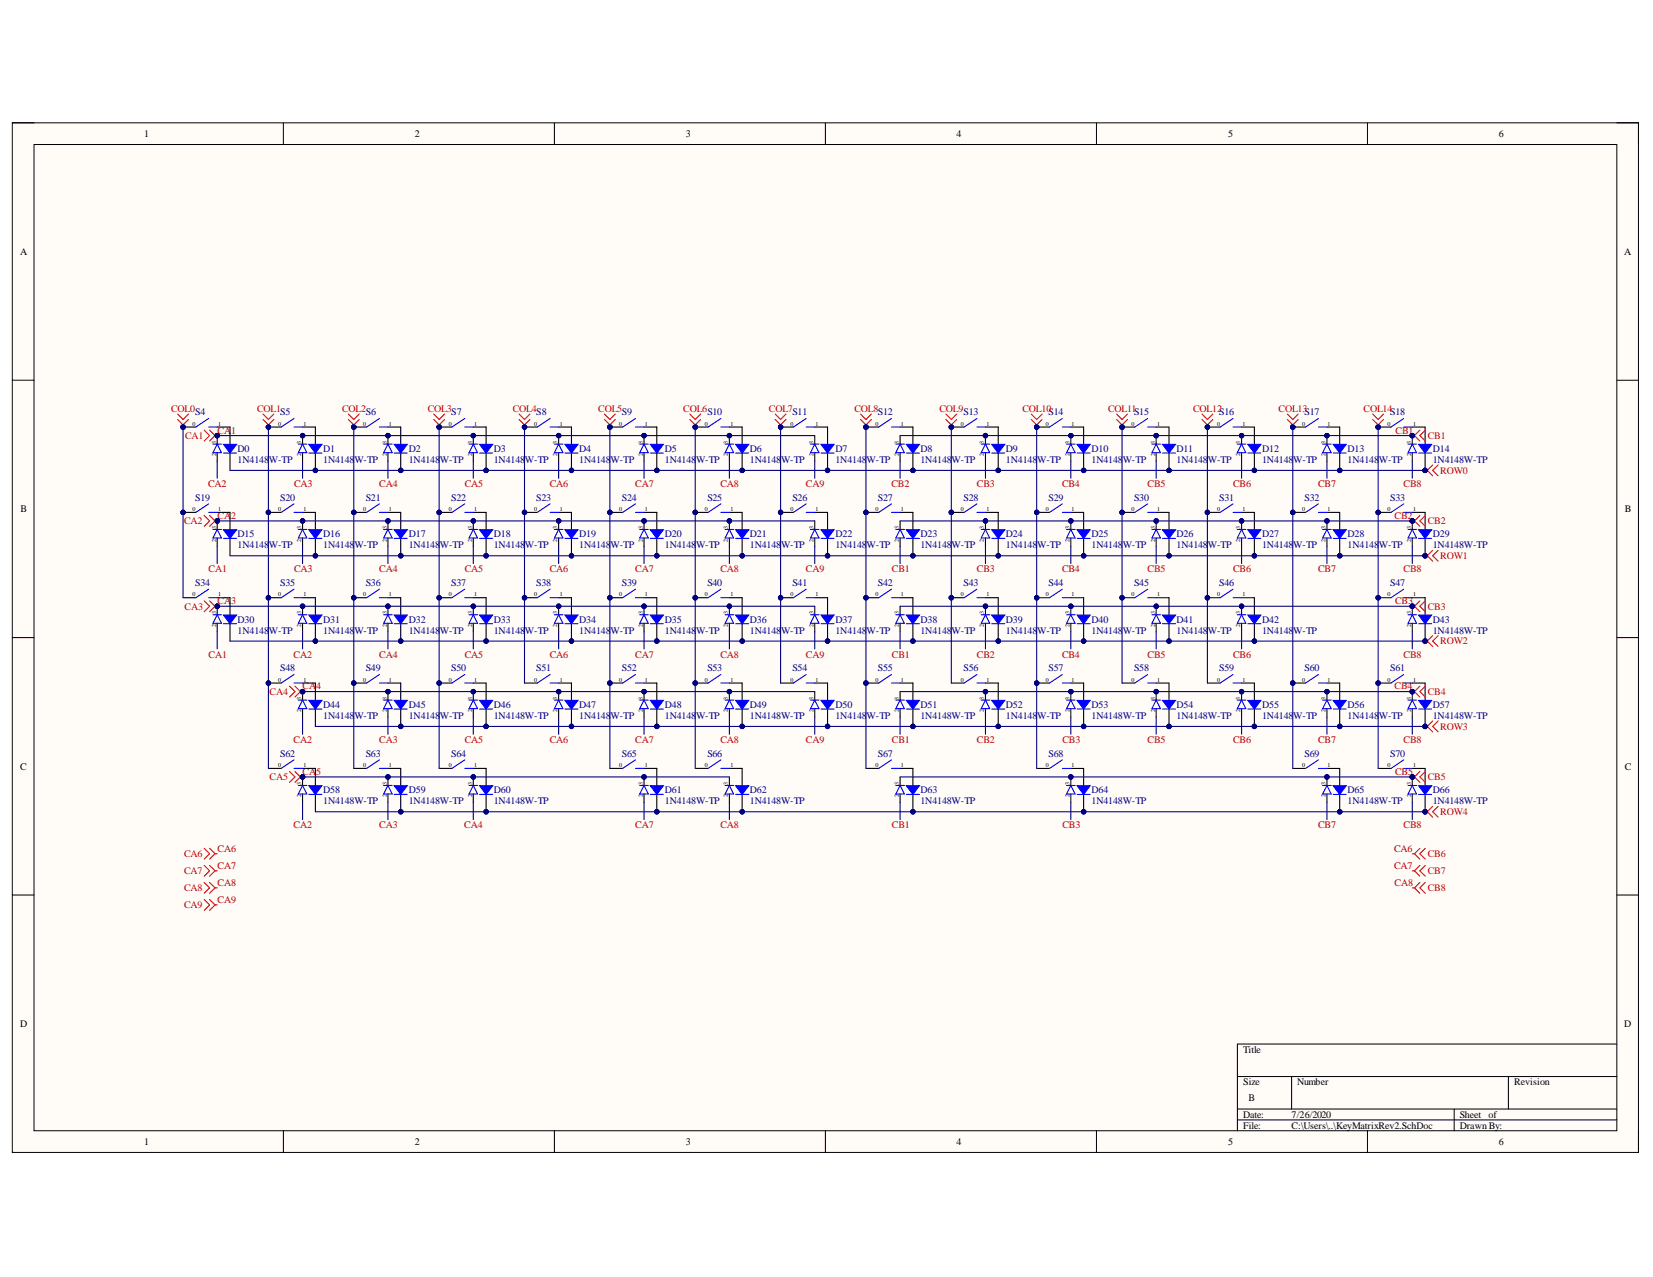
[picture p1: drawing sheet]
<svg xmlns="http://www.w3.org/2000/svg" width="279mm" height="216mm" viewBox="0 0 279 216" stroke-linecap="round" stroke-linejoin="round" font-family="sans-serif">
<defs><g id="words">
<g font-size="1.7">
<text x="24.4" y="23.2">1</text>
<text x="70.1" y="23.2">2</text>
<text x="115.9" y="23.2">3</text>
<text x="161.7" y="23.2">4</text>
<text x="207.6" y="23.2">5</text>
<text x="253.3" y="23.2">6</text>
<text x="3.4" y="43">A</text>
<text x="274.5" y="43">A</text>
<text x="3.5" y="86.6">B</text>
<text x="274.6" y="86.6">B</text>
<text x="3.4" y="130.1">C</text>
<text x="274.6" y="130.1">C</text>
<text x="3.4" y="173.6">D</text>
<text x="274.5" y="173.6">D</text>
<text x="210.1" y="178">Title</text>
<text x="210.1" y="183.5">Size</text>
<text x="219.2" y="183.5">Number</text>
<text x="255.9" y="183.5">Revision</text>
<text x="210.1" y="189">Date:</text>
<text x="210.1" y="190.8">File:</text>
<text x="211" y="186.2">B</text>
<text x="218.3" y="189">7/26/2020</text>
<text x="218.3" y="190.8">C:\Users\..\KeyMatrixRev2.SchDoc</text>
<text x="246.7" y="189">Sheet</text>
<text x="246.7" y="190.8">DrawnBy:</text>
<text x="251.6" y="189">of</text>
<text x="24.4" y="193.5">1</text>
<text x="70.1" y="193.5">2</text>
<text x="115.9" y="193.5">3</text>
<text x="161.7" y="193.5">4</text>
<text x="207.6" y="193.5">5</text>
<text x="253.3" y="193.5">6</text>
</g>
<g font-size="1.7" fill="#f00">
<text x="28.9" y="69.6">COL0</text>
<text x="43.5" y="69.6">COL1</text>
<text x="57.8" y="69.6">COL2</text>
<text x="72.3" y="69.6">COL3</text>
<text x="86.7" y="69.6">COL4</text>
<text x="101.1" y="69.6">COL5</text>
<text x="115.5" y="69.6">COL6</text>
<text x="130" y="69.6">COL7</text>
<text x="144.4" y="69.6">COL8</text>
<text x="158.8" y="69.6">COL9</text>
<text x="172.8" y="69.6">COL10</text>
<text x="187.3" y="69.6">COL11</text>
<text x="201.7" y="69.6">COL12</text>
<text x="216.1" y="69.6">COL13</text>
<text x="230.5" y="69.6">COL14</text>
<text x="31.3" y="74.1">CA1</text>
<text x="241.3" y="74.1">CB1</text>
<text x="243.4" y="80.1">ROW0</text>
<text x="31.1" y="88.6">CA2</text>
<text x="241.3" y="88.6">CB2</text>
<text x="243.4" y="94.5">ROW1</text>
<text x="31.2" y="103.1">CA3</text>
<text x="241.3" y="103.1">CB3</text>
<text x="243.4" y="108.9">ROW2</text>
<text x="45.6" y="117.4">CA4</text>
<text x="241.3" y="117.4">CB4</text>
<text x="243.4" y="123.4">ROW3</text>
<text x="45.6" y="131.9">CA5</text>
<text x="241.3" y="131.9">CB5</text>
<text x="243.4" y="137.8">ROW4</text>
<text x="31.1" y="144.9">CA6</text>
<text x="31.1" y="147.8">CA7</text>
<text x="241.3" y="144.9">CB6</text>
<text x="241.3" y="147.8">CB7</text>
<text x="31.1" y="150.7">CA8</text>
<text x="31.1" y="153.5">CA9</text>
<text x="241.3" y="150.7">CB8</text>
</g>
<g font-size="1.7" fill="#000080">
<text x="33" y="70.2">S4</text>
<text x="47.3" y="70.2">S5</text>
<text x="61.8" y="70.2">S6</text>
<text x="76.3" y="70.2">S7</text>
<text x="90.6" y="70.2">S8</text>
<text x="105.1" y="70.2">S9</text>
<text x="119.6" y="70.2">S10</text>
<text x="133.9" y="70.2">S11</text>
<text x="148.4" y="70.2">S12</text>
<text x="162.8" y="70.2">S13</text>
<text x="177.2" y="70.2">S14</text>
<text x="191.7" y="70.2">S15</text>
<text x="206.1" y="70.2">S16</text>
<text x="220.5" y="70.2">S17</text>
<text x="235" y="70.2">S18</text>
<text x="40.2" y="76.4">D0</text>
<text x="54.6" y="76.4">D1</text>
<text x="69.1" y="76.4">D2</text>
<text x="83.5" y="76.4">D3</text>
<text x="97.9" y="76.4">D4</text>
<text x="112.4" y="76.4">D5</text>
<text x="126.7" y="76.4">D6</text>
<text x="141.2" y="76.4">D7</text>
<text x="155.6" y="76.4">D8</text>
<text x="170" y="76.4">D9</text>
<text x="184.5" y="76.4">D10</text>
<text x="198.9" y="76.4">D11</text>
<text x="213.3" y="76.4">D12</text>
<text x="227.8" y="76.4">D13</text>
<text x="242.2" y="76.4">D14</text>
<text x="40.2" y="78.2">1N4148W-TP</text>
<text x="54.6" y="78.2">1N4148W-TP</text>
<text x="69.1" y="78.2">1N4148W-TP</text>
<text x="83.5" y="78.2">1N4148W-TP</text>
<text x="97.9" y="78.2">1N4148W-TP</text>
<text x="112.4" y="78.2">1N4148W-TP</text>
<text x="126.7" y="78.2">1N4148W-TP</text>
<text x="141.2" y="78.2">1N4148W-TP</text>
<text x="155.6" y="78.2">1N4148W-TP</text>
<text x="170" y="78.2">1N4148W-TP</text>
<text x="184.5" y="78.2">1N4148W-TP</text>
<text x="198.9" y="78.2">1N4148W-TP</text>
<text x="213.3" y="78.2">1N4148W-TP</text>
<text x="227.8" y="78.2">1N4148W-TP</text>
<text x="242.2" y="78.2">1N4148W-TP</text>
<text x="33" y="84.6">S19</text>
<text x="47.3" y="84.6">S20</text>
<text x="61.8" y="84.6">S21</text>
<text x="76.3" y="84.6">S22</text>
<text x="90.6" y="84.6">S23</text>
<text x="105.1" y="84.6">S24</text>
<text x="119.6" y="84.6">S25</text>
<text x="133.9" y="84.6">S26</text>
<text x="148.4" y="84.6">S27</text>
<text x="162.8" y="84.6">S28</text>
<text x="177.2" y="84.6">S29</text>
<text x="191.7" y="84.6">S30</text>
<text x="206.1" y="84.6">S31</text>
<text x="220.5" y="84.6">S32</text>
<text x="235" y="84.6">S33</text>
<text x="40.2" y="90.8">D15</text>
<text x="40.2" y="92.7">1N4148W-TP</text>
<text x="54.6" y="90.8">D16</text>
<text x="54.6" y="92.7">1N4148W-TP</text>
<text x="69.1" y="90.8">D17</text>
<text x="69.1" y="92.7">1N4148W-TP</text>
<text x="83.5" y="90.8">D18</text>
<text x="83.5" y="92.7">1N4148W-TP</text>
<text x="97.9" y="90.8">D19</text>
<text x="97.9" y="92.7">1N4148W-TP</text>
<text x="112.4" y="90.8">D20</text>
<text x="112.4" y="92.7">1N4148W-TP</text>
<text x="126.7" y="90.8">D21</text>
<text x="126.7" y="92.7">1N4148W-TP</text>
<text x="141.2" y="90.8">D22</text>
<text x="141.2" y="92.7">1N4148W-TP</text>
<text x="155.6" y="90.8">D23</text>
<text x="155.6" y="92.7">1N4148W-TP</text>
<text x="170" y="90.8">D24</text>
<text x="170" y="92.7">1N4148W-TP</text>
<text x="184.5" y="90.8">D25</text>
<text x="184.5" y="92.7">1N4148W-TP</text>
<text x="198.9" y="90.8">D26</text>
<text x="198.9" y="92.7">1N4148W-TP</text>
<text x="213.3" y="90.8">D27</text>
<text x="213.3" y="92.7">1N4148W-TP</text>
<text x="227.8" y="90.8">D28</text>
<text x="227.8" y="92.7">1N4148W-TP</text>
<text x="242.2" y="90.8">D29</text>
<text x="242.2" y="92.7">1N4148W-TP</text>
<text x="33" y="99.1">S34</text>
<text x="47.3" y="99.1">S35</text>
<text x="61.8" y="99.1">S36</text>
<text x="76.3" y="99.1">S37</text>
<text x="90.6" y="99.1">S38</text>
<text x="105.1" y="99.1">S39</text>
<text x="119.6" y="99.1">S40</text>
<text x="133.9" y="99.1">S41</text>
<text x="148.4" y="99.1">S42</text>
<text x="162.8" y="99.1">S43</text>
<text x="177.2" y="99.1">S44</text>
<text x="191.7" y="99.1">S45</text>
<text x="206.1" y="99.1">S46</text>
<text x="235" y="99.1">S47</text>
<text x="40.2" y="105.3">D30</text>
<text x="40.2" y="107.1">1N4148W-TP</text>
<text x="54.6" y="105.3">D31</text>
<text x="54.6" y="107.1">1N4148W-TP</text>
<text x="69.1" y="105.3">D32</text>
<text x="69.1" y="107.1">1N4148W-TP</text>
<text x="83.5" y="105.3">D33</text>
<text x="83.5" y="107.1">1N4148W-TP</text>
<text x="97.9" y="105.3">D34</text>
<text x="97.9" y="107.1">1N4148W-TP</text>
<text x="112.4" y="105.3">D35</text>
<text x="112.4" y="107.1">1N4148W-TP</text>
<text x="126.7" y="105.3">D36</text>
<text x="126.7" y="107.1">1N4148W-TP</text>
<text x="141.2" y="105.3">D37</text>
<text x="141.2" y="107.1">1N4148W-TP</text>
<text x="155.6" y="105.3">D38</text>
<text x="155.6" y="107.1">1N4148W-TP</text>
<text x="170" y="105.3">D39</text>
<text x="170" y="107.1">1N4148W-TP</text>
<text x="184.5" y="105.3">D40</text>
<text x="184.5" y="107.1">1N4148W-TP</text>
<text x="198.9" y="105.3">D41</text>
<text x="198.9" y="107.1">1N4148W-TP</text>
<text x="213.3" y="105.3">D42</text>
<text x="213.3" y="107.1">1N4148W-TP</text>
<text x="242.2" y="105.3">D43</text>
<text x="242.2" y="107.1">1N4148W-TP</text>
<text x="47.3" y="113.5">S48</text>
<text x="61.8" y="113.5">S49</text>
<text x="76.3" y="113.5">S50</text>
<text x="90.6" y="113.5">S51</text>
<text x="105.1" y="113.5">S52</text>
<text x="119.6" y="113.5">S53</text>
<text x="133.9" y="113.5">S54</text>
<text x="148.4" y="113.5">S55</text>
<text x="162.8" y="113.5">S56</text>
<text x="177.2" y="113.5">S57</text>
<text x="191.7" y="113.5">S58</text>
<text x="206.1" y="113.5">S59</text>
<text x="220.5" y="113.5">S60</text>
<text x="235" y="113.5">S61</text>
<text x="54.6" y="119.7">D44</text>
<text x="69.1" y="119.7">D45</text>
<text x="83.5" y="119.7">D46</text>
<text x="97.9" y="119.7">D47</text>
<text x="112.4" y="119.7">D48</text>
<text x="126.7" y="119.7">D49</text>
<text x="141.2" y="119.7">D50</text>
<text x="155.6" y="119.7">D51</text>
<text x="170" y="119.7">D52</text>
<text x="184.5" y="119.7">D53</text>
<text x="198.9" y="119.7">D54</text>
<text x="213.3" y="119.7">D55</text>
<text x="227.8" y="119.7">D56</text>
<text x="242.2" y="119.7">D57</text>
<text x="54.6" y="121.5">1N4148W-TP</text>
<text x="69.1" y="121.5">1N4148W-TP</text>
<text x="83.5" y="121.5">1N4148W-TP</text>
<text x="97.9" y="121.5">1N4148W-TP</text>
<text x="112.4" y="121.5">1N4148W-TP</text>
<text x="126.7" y="121.5">1N4148W-TP</text>
<text x="141.2" y="121.5">1N4148W-TP</text>
<text x="155.6" y="121.5">1N4148W-TP</text>
<text x="170" y="121.5">1N4148W-TP</text>
<text x="184.5" y="121.5">1N4148W-TP</text>
<text x="198.9" y="121.5">1N4148W-TP</text>
<text x="213.3" y="121.5">1N4148W-TP</text>
<text x="227.8" y="121.5">1N4148W-TP</text>
<text x="242.2" y="121.5">1N4148W-TP</text>
<text x="47.3" y="127.9">S62</text>
<text x="61.8" y="127.9">S63</text>
<text x="76.3" y="127.9">S64</text>
<text x="105.1" y="127.9">S65</text>
<text x="119.6" y="127.9">S66</text>
<text x="148.4" y="127.9">S67</text>
<text x="177.2" y="127.9">S68</text>
<text x="220.5" y="127.9">S69</text>
<text x="235" y="127.9">S70</text>
<text x="54.6" y="134.1">D58</text>
<text x="54.6" y="136">1N4148W-TP</text>
<text x="69.1" y="134.1">D59</text>
<text x="69.1" y="136">1N4148W-TP</text>
<text x="83.5" y="134.1">D60</text>
<text x="83.5" y="136">1N4148W-TP</text>
<text x="112.4" y="134.1">D61</text>
<text x="112.4" y="136">1N4148W-TP</text>
<text x="126.7" y="134.1">D62</text>
<text x="126.7" y="136">1N4148W-TP</text>
<text x="155.6" y="134.1">D63</text>
<text x="155.6" y="136">1N4148W-TP</text>
<text x="184.5" y="134.1">D64</text>
<text x="184.5" y="136">1N4148W-TP</text>
<text x="227.8" y="134.1">D65</text>
<text x="227.8" y="136">1N4148W-TP</text>
<text x="242.2" y="134.1">D66</text>
<text x="242.2" y="136">1N4148W-TP</text>
</g>
<g font-size="1.7" fill="#800000">
<text x="36.8" y="73.3">CA</text>
<text x="39.1" y="73.3">1</text>
<text x="235.9" y="73.3">CB1</text>
<text x="35.2" y="82.3">CA2</text>
<text x="49.7" y="82.3">CA3</text>
<text x="64.1" y="82.3">CA4</text>
<text x="78.5" y="82.3">CA5</text>
<text x="92.9" y="82.3">CA6</text>
<text x="107.4" y="82.3">CA7</text>
<text x="121.8" y="82.3">CA8</text>
<text x="136.2" y="82.3">CA9</text>
<text x="150.7" y="82.3">CB2</text>
<text x="165.1" y="82.3">CB3</text>
<text x="179.5" y="82.3">CB4</text>
<text x="194" y="82.3">CB5</text>
<text x="208.4" y="82.3">CB6</text>
<text x="222.8" y="82.3">CB7</text>
<text x="237.3" y="82.3">CB8</text>
<text x="36.8" y="87.7">CA</text>
<text x="39.1" y="87.7">2</text>
<text x="235.7" y="87.7">CB2</text>
<text x="35.3" y="96.7">CA1</text>
<text x="49.7" y="96.7">CA3</text>
<text x="64.1" y="96.7">CA4</text>
<text x="78.5" y="96.7">CA5</text>
<text x="92.9" y="96.7">CA6</text>
<text x="107.4" y="96.7">CA7</text>
<text x="121.8" y="96.7">CA8</text>
<text x="136.2" y="96.7">CA9</text>
<text x="150.8" y="96.7">CB1</text>
<text x="165.1" y="96.7">CB3</text>
<text x="179.5" y="96.7">CB4</text>
<text x="194" y="96.7">CB5</text>
<text x="208.4" y="96.7">CB6</text>
<text x="222.8" y="96.7">CB7</text>
<text x="237.3" y="96.7">CB8</text>
<text x="36.8" y="102.1">CA</text>
<text x="39.1" y="102.1">3</text>
<text x="235.8" y="102.1">CB3</text>
<text x="35.3" y="111.2">CA1</text>
<text x="49.6" y="111.2">CA2</text>
<text x="64.1" y="111.2">CA4</text>
<text x="78.5" y="111.2">CA5</text>
<text x="92.9" y="111.2">CA6</text>
<text x="107.4" y="111.2">CA7</text>
<text x="121.8" y="111.2">CA8</text>
<text x="136.2" y="111.2">CA9</text>
<text x="150.8" y="111.2">CB1</text>
<text x="165.1" y="111.2">CB2</text>
<text x="179.5" y="111.2">CB4</text>
<text x="194" y="111.2">CB5</text>
<text x="208.4" y="111.2">CB6</text>
<text x="237.3" y="111.2">CB8</text>
<text x="51.2" y="116.5">CA</text>
<text x="53.4" y="116.5">4</text>
<text x="235.7" y="116.5">CB4</text>
<text x="49.6" y="125.6">CA2</text>
<text x="64.1" y="125.6">CA3</text>
<text x="78.5" y="125.6">CA5</text>
<text x="92.9" y="125.6">CA6</text>
<text x="107.4" y="125.6">CA7</text>
<text x="121.8" y="125.6">CA8</text>
<text x="136.2" y="125.6">CA9</text>
<text x="150.8" y="125.6">CB1</text>
<text x="165.1" y="125.6">CB2</text>
<text x="179.6" y="125.6">CB3</text>
<text x="194" y="125.6">CB5</text>
<text x="208.4" y="125.6">CB6</text>
<text x="222.8" y="125.6">CB7</text>
<text x="237.3" y="125.6">CB8</text>
<text x="51.2" y="131">CA</text>
<text x="53.4" y="131">5</text>
<text x="235.8" y="131">CB5</text>
<text x="36.8" y="144">CA6</text>
<text x="49.6" y="140">CA2</text>
<text x="64.1" y="140">CA3</text>
<text x="78.5" y="140">CA4</text>
<text x="107.4" y="140">CA7</text>
<text x="121.8" y="140">CA8</text>
<text x="150.8" y="140">CB1</text>
<text x="179.6" y="140">CB3</text>
<text x="222.8" y="140">CB7</text>
<text x="235.6" y="144">CA6</text>
<text x="237.3" y="140">CB8</text>
<text x="36.8" y="146.9">CA7</text>
<text x="36.8" y="149.7">CA8</text>
<text x="235.6" y="146.9">CA7</text>
<text x="235.7" y="149.7">CA8</text>
<text x="36.8" y="152.6">CA9</text>
</g>
<g font-size="1">
<text x="32.6" y="72">0</text>
<text x="36.9" y="72">1</text>
<text x="47" y="72">0</text>
<text x="51.3" y="72">1</text>
<text x="61.4" y="72">0</text>
<text x="65.7" y="72">1</text>
<text x="75.8" y="72">0</text>
<text x="80.2" y="72">1</text>
<text x="90.3" y="72">0</text>
<text x="94.6" y="72">1</text>
<text x="104.7" y="72">0</text>
<text x="109" y="72">1</text>
<text x="119.1" y="72">0</text>
<text x="123.4" y="72">1</text>
<text x="133.6" y="72">0</text>
<text x="137.8" y="72">1</text>
<text x="148" y="72">0</text>
<text x="152.3" y="72">1</text>
<text x="162.4" y="72">0</text>
<text x="166.7" y="72">1</text>
<text x="176.8" y="72">0</text>
<text x="181.1" y="72">1</text>
<text x="191.3" y="72">0</text>
<text x="195.6" y="72">1</text>
<text x="205.7" y="72">0</text>
<text x="210" y="72">1</text>
<text x="220.1" y="72">0</text>
<text x="224.4" y="72">1</text>
<text x="234.6" y="72">0</text>
<text x="238.9" y="72">1</text>
<text x="36.5" y="77.1" transform="rotate(-90 36.5 77.1)">2</text>
<text x="36.5" y="75" transform="rotate(-90 36.5 75)">3</text>
<text x="50.9" y="77.1" transform="rotate(-90 50.9 77.1)">2</text>
<text x="50.9" y="75" transform="rotate(-90 50.9 75)">3</text>
<text x="65.4" y="77.1" transform="rotate(-90 65.4 77.1)">2</text>
<text x="65.4" y="75" transform="rotate(-90 65.4 75)">3</text>
<text x="79.8" y="77.1" transform="rotate(-90 79.8 77.1)">2</text>
<text x="79.8" y="75" transform="rotate(-90 79.8 75)">3</text>
<text x="94.2" y="77.1" transform="rotate(-90 94.2 77.1)">2</text>
<text x="94.2" y="75" transform="rotate(-90 94.2 75)">3</text>
<text x="108.7" y="77.1" transform="rotate(-90 108.7 77.1)">2</text>
<text x="108.7" y="75" transform="rotate(-90 108.7 75)">3</text>
<text x="123" y="77.1" transform="rotate(-90 123 77.1)">2</text>
<text x="123" y="75" transform="rotate(-90 123 75)">3</text>
<text x="137.5" y="77.1" transform="rotate(-90 137.5 77.1)">2</text>
<text x="137.5" y="75" transform="rotate(-90 137.5 75)">3</text>
<text x="151.9" y="77.1" transform="rotate(-90 151.9 77.1)">2</text>
<text x="151.9" y="75" transform="rotate(-90 151.9 75)">3</text>
<text x="166.3" y="77.1" transform="rotate(-90 166.3 77.1)">2</text>
<text x="166.3" y="75" transform="rotate(-90 166.3 75)">3</text>
<text x="180.8" y="77.1" transform="rotate(-90 180.8 77.1)">2</text>
<text x="180.8" y="75" transform="rotate(-90 180.8 75)">3</text>
<text x="195.2" y="77.1" transform="rotate(-90 195.2 77.1)">2</text>
<text x="195.2" y="75" transform="rotate(-90 195.2 75)">3</text>
<text x="209.6" y="77.1" transform="rotate(-90 209.6 77.1)">2</text>
<text x="209.6" y="75" transform="rotate(-90 209.6 75)">3</text>
<text x="224.1" y="77.1" transform="rotate(-90 224.1 77.1)">2</text>
<text x="224.1" y="75" transform="rotate(-90 224.1 75)">3</text>
<text x="238.5" y="77.1" transform="rotate(-90 238.5 77.1)">2</text>
<text x="238.5" y="75" transform="rotate(-90 238.5 75)">3</text>
<text x="32.6" y="86.4">0</text>
<text x="36.5" y="89.4" transform="rotate(-90 36.5 89.4)">3</text>
<text x="36.9" y="86.4">1</text>
<text x="47" y="86.4">0</text>
<text x="50.9" y="89.4" transform="rotate(-90 50.9 89.4)">3</text>
<text x="51.3" y="86.4">1</text>
<text x="61.4" y="86.4">0</text>
<text x="65.4" y="89.4" transform="rotate(-90 65.4 89.4)">3</text>
<text x="65.7" y="86.4">1</text>
<text x="75.8" y="86.4">0</text>
<text x="79.8" y="89.4" transform="rotate(-90 79.8 89.4)">3</text>
<text x="80.2" y="86.4">1</text>
<text x="90.3" y="86.4">0</text>
<text x="94.2" y="89.4" transform="rotate(-90 94.2 89.4)">3</text>
<text x="94.6" y="86.4">1</text>
<text x="104.7" y="86.4">0</text>
<text x="108.7" y="89.4" transform="rotate(-90 108.7 89.4)">3</text>
<text x="109" y="86.4">1</text>
<text x="119.1" y="86.4">0</text>
<text x="123" y="89.4" transform="rotate(-90 123 89.4)">3</text>
<text x="123.4" y="86.4">1</text>
<text x="133.6" y="86.4">0</text>
<text x="137.5" y="89.4" transform="rotate(-90 137.5 89.4)">3</text>
<text x="137.8" y="86.4">1</text>
<text x="148" y="86.4">0</text>
<text x="151.9" y="89.4" transform="rotate(-90 151.9 89.4)">3</text>
<text x="152.3" y="86.4">1</text>
<text x="162.4" y="86.4">0</text>
<text x="166.3" y="89.4" transform="rotate(-90 166.3 89.4)">3</text>
<text x="166.7" y="86.4">1</text>
<text x="176.8" y="86.4">0</text>
<text x="180.8" y="89.4" transform="rotate(-90 180.8 89.4)">3</text>
<text x="181.1" y="86.4">1</text>
<text x="191.3" y="86.4">0</text>
<text x="195.2" y="89.4" transform="rotate(-90 195.2 89.4)">3</text>
<text x="195.6" y="86.4">1</text>
<text x="205.7" y="86.4">0</text>
<text x="209.6" y="89.4" transform="rotate(-90 209.6 89.4)">3</text>
<text x="210" y="86.4">1</text>
<text x="220.1" y="86.4">0</text>
<text x="224.1" y="89.4" transform="rotate(-90 224.1 89.4)">3</text>
<text x="224.4" y="86.4">1</text>
<text x="234.6" y="86.4">0</text>
<text x="238.5" y="89.4" transform="rotate(-90 238.5 89.4)">3</text>
<text x="238.9" y="86.4">1</text>
<text x="36.5" y="91.6" transform="rotate(-90 36.5 91.6)">2</text>
<text x="50.9" y="91.6" transform="rotate(-90 50.9 91.6)">2</text>
<text x="65.4" y="91.6" transform="rotate(-90 65.4 91.6)">2</text>
<text x="79.8" y="91.6" transform="rotate(-90 79.8 91.6)">2</text>
<text x="94.2" y="91.6" transform="rotate(-90 94.2 91.6)">2</text>
<text x="108.7" y="91.6" transform="rotate(-90 108.7 91.6)">2</text>
<text x="123" y="91.6" transform="rotate(-90 123 91.6)">2</text>
<text x="137.5" y="91.6" transform="rotate(-90 137.5 91.6)">2</text>
<text x="151.9" y="91.6" transform="rotate(-90 151.9 91.6)">2</text>
<text x="166.3" y="91.6" transform="rotate(-90 166.3 91.6)">2</text>
<text x="180.8" y="91.6" transform="rotate(-90 180.8 91.6)">2</text>
<text x="195.2" y="91.6" transform="rotate(-90 195.2 91.6)">2</text>
<text x="209.6" y="91.6" transform="rotate(-90 209.6 91.6)">2</text>
<text x="224.1" y="91.6" transform="rotate(-90 224.1 91.6)">2</text>
<text x="238.5" y="91.6" transform="rotate(-90 238.5 91.6)">2</text>
<text x="32.6" y="100.8">0</text>
<text x="36.9" y="100.8">1</text>
<text x="47" y="100.8">0</text>
<text x="51.3" y="100.8">1</text>
<text x="61.4" y="100.8">0</text>
<text x="65.7" y="100.8">1</text>
<text x="75.8" y="100.8">0</text>
<text x="80.2" y="100.8">1</text>
<text x="90.3" y="100.8">0</text>
<text x="94.6" y="100.8">1</text>
<text x="104.7" y="100.8">0</text>
<text x="109" y="100.8">1</text>
<text x="119.1" y="100.8">0</text>
<text x="123.4" y="100.8">1</text>
<text x="133.6" y="100.8">0</text>
<text x="137.8" y="100.8">1</text>
<text x="148" y="100.8">0</text>
<text x="152.3" y="100.8">1</text>
<text x="162.4" y="100.8">0</text>
<text x="166.7" y="100.8">1</text>
<text x="176.8" y="100.8">0</text>
<text x="181.1" y="100.8">1</text>
<text x="191.3" y="100.8">0</text>
<text x="195.6" y="100.8">1</text>
<text x="205.7" y="100.8">0</text>
<text x="210" y="100.8">1</text>
<text x="234.6" y="100.8">0</text>
<text x="238.9" y="100.8">1</text>
<text x="36.5" y="105.9" transform="rotate(-90 36.5 105.9)">2</text>
<text x="36.5" y="103.8" transform="rotate(-90 36.5 103.8)">3</text>
<text x="50.9" y="105.9" transform="rotate(-90 50.9 105.9)">2</text>
<text x="50.9" y="103.8" transform="rotate(-90 50.9 103.8)">3</text>
<text x="65.4" y="105.9" transform="rotate(-90 65.4 105.9)">2</text>
<text x="65.4" y="103.8" transform="rotate(-90 65.4 103.8)">3</text>
<text x="79.8" y="105.9" transform="rotate(-90 79.8 105.9)">2</text>
<text x="79.8" y="103.8" transform="rotate(-90 79.8 103.8)">3</text>
<text x="94.2" y="105.9" transform="rotate(-90 94.2 105.9)">2</text>
<text x="94.2" y="103.8" transform="rotate(-90 94.2 103.8)">3</text>
<text x="108.7" y="105.9" transform="rotate(-90 108.7 105.9)">2</text>
<text x="108.7" y="103.8" transform="rotate(-90 108.7 103.8)">3</text>
<text x="123" y="105.9" transform="rotate(-90 123 105.9)">2</text>
<text x="123" y="103.8" transform="rotate(-90 123 103.8)">3</text>
<text x="137.5" y="105.9" transform="rotate(-90 137.5 105.9)">2</text>
<text x="137.5" y="103.8" transform="rotate(-90 137.5 103.8)">3</text>
<text x="151.9" y="105.9" transform="rotate(-90 151.9 105.9)">2</text>
<text x="151.9" y="103.8" transform="rotate(-90 151.9 103.8)">3</text>
<text x="166.3" y="105.9" transform="rotate(-90 166.3 105.9)">2</text>
<text x="166.3" y="103.8" transform="rotate(-90 166.3 103.8)">3</text>
<text x="180.8" y="105.9" transform="rotate(-90 180.8 105.9)">2</text>
<text x="180.8" y="103.8" transform="rotate(-90 180.8 103.8)">3</text>
<text x="195.2" y="105.9" transform="rotate(-90 195.2 105.9)">2</text>
<text x="195.2" y="103.8" transform="rotate(-90 195.2 103.8)">3</text>
<text x="209.6" y="105.9" transform="rotate(-90 209.6 105.9)">2</text>
<text x="209.6" y="103.8" transform="rotate(-90 209.6 103.8)">3</text>
<text x="238.5" y="105.9" transform="rotate(-90 238.5 105.9)">2</text>
<text x="238.5" y="103.8" transform="rotate(-90 238.5 103.8)">3</text>
<text x="47" y="115.2">0</text>
<text x="50.9" y="118.3" transform="rotate(-90 50.9 118.3)">3</text>
<text x="51.3" y="115.2">1</text>
<text x="61.4" y="115.2">0</text>
<text x="65.4" y="118.3" transform="rotate(-90 65.4 118.3)">3</text>
<text x="65.7" y="115.2">1</text>
<text x="75.8" y="115.2">0</text>
<text x="79.8" y="118.3" transform="rotate(-90 79.8 118.3)">3</text>
<text x="80.2" y="115.2">1</text>
<text x="90.3" y="115.2">0</text>
<text x="94.2" y="118.3" transform="rotate(-90 94.2 118.3)">3</text>
<text x="94.6" y="115.2">1</text>
<text x="104.7" y="115.2">0</text>
<text x="108.7" y="118.3" transform="rotate(-90 108.7 118.3)">3</text>
<text x="109" y="115.2">1</text>
<text x="119.1" y="115.2">0</text>
<text x="123" y="118.3" transform="rotate(-90 123 118.3)">3</text>
<text x="123.4" y="115.2">1</text>
<text x="133.6" y="115.2">0</text>
<text x="137.5" y="118.3" transform="rotate(-90 137.5 118.3)">3</text>
<text x="137.8" y="115.2">1</text>
<text x="148" y="115.2">0</text>
<text x="151.9" y="118.3" transform="rotate(-90 151.9 118.3)">3</text>
<text x="152.3" y="115.2">1</text>
<text x="162.4" y="115.2">0</text>
<text x="166.3" y="118.3" transform="rotate(-90 166.3 118.3)">3</text>
<text x="166.7" y="115.2">1</text>
<text x="176.8" y="115.2">0</text>
<text x="180.8" y="118.3" transform="rotate(-90 180.8 118.3)">3</text>
<text x="181.1" y="115.2">1</text>
<text x="191.3" y="115.2">0</text>
<text x="195.2" y="118.3" transform="rotate(-90 195.2 118.3)">3</text>
<text x="195.6" y="115.2">1</text>
<text x="205.7" y="115.2">0</text>
<text x="209.6" y="118.3" transform="rotate(-90 209.6 118.3)">3</text>
<text x="210" y="115.2">1</text>
<text x="220.1" y="115.2">0</text>
<text x="224.1" y="118.3" transform="rotate(-90 224.1 118.3)">3</text>
<text x="224.4" y="115.2">1</text>
<text x="234.6" y="115.2">0</text>
<text x="238.5" y="118.3" transform="rotate(-90 238.5 118.3)">3</text>
<text x="238.9" y="115.2">1</text>
<text x="50.9" y="120.4" transform="rotate(-90 50.9 120.4)">2</text>
<text x="65.4" y="120.4" transform="rotate(-90 65.4 120.4)">2</text>
<text x="79.8" y="120.4" transform="rotate(-90 79.8 120.4)">2</text>
<text x="94.2" y="120.4" transform="rotate(-90 94.2 120.4)">2</text>
<text x="108.7" y="120.4" transform="rotate(-90 108.7 120.4)">2</text>
<text x="123" y="120.4" transform="rotate(-90 123 120.4)">2</text>
<text x="137.5" y="120.4" transform="rotate(-90 137.5 120.4)">2</text>
<text x="151.9" y="120.4" transform="rotate(-90 151.9 120.4)">2</text>
<text x="166.3" y="120.4" transform="rotate(-90 166.3 120.4)">2</text>
<text x="180.8" y="120.4" transform="rotate(-90 180.8 120.4)">2</text>
<text x="195.2" y="120.4" transform="rotate(-90 195.2 120.4)">2</text>
<text x="209.6" y="120.4" transform="rotate(-90 209.6 120.4)">2</text>
<text x="224.1" y="120.4" transform="rotate(-90 224.1 120.4)">2</text>
<text x="238.5" y="120.4" transform="rotate(-90 238.5 120.4)">2</text>
<text x="47" y="129.7">0</text>
<text x="51.3" y="129.7">1</text>
<text x="61.4" y="129.7">0</text>
<text x="65.7" y="129.7">1</text>
<text x="75.8" y="129.7">0</text>
<text x="80.2" y="129.7">1</text>
<text x="104.7" y="129.7">0</text>
<text x="109" y="129.7">1</text>
<text x="119.1" y="129.7">0</text>
<text x="123.4" y="129.7">1</text>
<text x="148" y="129.7">0</text>
<text x="152.3" y="129.7">1</text>
<text x="176.8" y="129.7">0</text>
<text x="181.1" y="129.7">1</text>
<text x="220.1" y="129.7">0</text>
<text x="224.4" y="129.7">1</text>
<text x="234.6" y="129.7">0</text>
<text x="238.9" y="129.7">1</text>
<text x="50.9" y="134.8" transform="rotate(-90 50.9 134.8)">2</text>
<text x="50.9" y="132.7" transform="rotate(-90 50.9 132.7)">3</text>
<text x="65.4" y="134.8" transform="rotate(-90 65.4 134.8)">2</text>
<text x="65.4" y="132.7" transform="rotate(-90 65.4 132.7)">3</text>
<text x="79.8" y="134.8" transform="rotate(-90 79.8 134.8)">2</text>
<text x="79.8" y="132.7" transform="rotate(-90 79.8 132.7)">3</text>
<text x="108.7" y="134.8" transform="rotate(-90 108.7 134.8)">2</text>
<text x="108.7" y="132.7" transform="rotate(-90 108.7 132.7)">3</text>
<text x="123" y="134.8" transform="rotate(-90 123 134.8)">2</text>
<text x="123" y="132.7" transform="rotate(-90 123 132.7)">3</text>
<text x="151.9" y="134.8" transform="rotate(-90 151.9 134.8)">2</text>
<text x="151.9" y="132.7" transform="rotate(-90 151.9 132.7)">3</text>
<text x="180.8" y="134.8" transform="rotate(-90 180.8 134.8)">2</text>
<text x="180.8" y="132.7" transform="rotate(-90 180.8 132.7)">3</text>
<text x="224.1" y="134.8" transform="rotate(-90 224.1 134.8)">2</text>
<text x="224.1" y="132.7" transform="rotate(-90 224.1 132.7)">3</text>
<text x="238.5" y="134.8" transform="rotate(-90 238.5 134.8)">2</text>
<text x="238.5" y="132.7" transform="rotate(-90 238.5 132.7)">3</text>
</g>
</g></defs>
<path d="M2.1 20.8h274.8v174h-274.8z" fill-rule="evenodd" fill="#fffcf8"/>
<path d="M2.1 20.8h274.8v174h-274.8z" fill="none" stroke="#000" stroke-width=".17"/>
<path d="M5.7 24.4h267.6v166.8h-267.6z" fill-rule="evenodd" fill="#fffcf8"/>
<g fill="none" stroke="#000" stroke-width=".17">
<path d="M2.1 20.8h3.6M5.7 24.4h267.6v166.8h-267.6zM47.9 20.8v3.6M93.7 20.8v3.6M139.5 20.8v3.6M185.3 20.8v3.6M231.1 20.8v3.6M273.3 20.8h3.6v3.6M2.1 64.3h3.6M273.3 64.3h3.6M2.1 107.8h3.6M273.3 107.8h3.6"/>
<path d="M2.1 151.3h3.6M273.3 151.3h3.6M273.3 176.5h-64.1v14.7M47.9 191.2v3.6M93.7 191.2v3.6M139.5 191.2v3.6M185.3 191.2v3.6M209.2 182h64.1M209.2 187.5h64.1M209.2 189.3h64.1M218.3 182v5.5M231.1 191.2v3.6"/>
<path d="M245.8 187.5v3.7M255 182v5.5M276.9 191.2v3.6"/>
</g>
<circle cx="30.9" cy="72.2" r=".37" fill="#000080"/>
<circle cx="30.9" cy="72.2" r=".37" fill="none" stroke="#000080" stroke-width=".17"/>
<circle cx="36.7" cy="73.6" r=".37" fill="#000080"/>
<circle cx="36.7" cy="73.6" r=".37" fill="none" stroke="#000080" stroke-width=".17"/>
<path d="M30.9 72.2h2.2" fill="none" stroke="#000" stroke-width=".19"/>
<circle cx="30.9" cy="72.2" r=".37" fill="#000080"/>
<circle cx="30.9" cy="72.2" r=".37" fill="none" stroke="#000080" stroke-width=".17"/>
<path d="M36.7 72.2h2.2M36.7 73.6v1.5M36.7 76.5v1.5" fill="none" stroke="#000" stroke-width=".19"/>
<path d="M35.3 70.8l-2.2 1.4M35.3 72.2h1.4" fill="none" stroke="#00f" stroke-width=".19"/>
<circle cx="36.7" cy="73.6" r=".37" fill="#000080"/>
<circle cx="36.7" cy="73.6" r=".37" fill="none" stroke="#000080" stroke-width=".17"/>
<path d="M36 75.1h1.4M36.7 75.1l.7 1.4h-1.4z" fill="none" stroke="#00f" stroke-width=".19"/>
<circle cx="45.4" cy="72.2" r=".37" fill="#000080"/>
<circle cx="45.4" cy="72.2" r=".37" fill="none" stroke="#000080" stroke-width=".17"/>
<circle cx="51.1" cy="73.6" r=".37" fill="#000080"/>
<circle cx="51.1" cy="73.6" r=".37" fill="none" stroke="#000080" stroke-width=".17"/>
<path d="M45.4 72.2h2.1" fill="none" stroke="#000" stroke-width=".19"/>
<circle cx="45.4" cy="72.2" r=".37" fill="#000080"/>
<circle cx="45.4" cy="72.2" r=".37" fill="none" stroke="#000080" stroke-width=".17"/>
<path d="M51.1 72.2h2.2M51.1 73.6v1.5M51.1 76.5v1.5" fill="none" stroke="#000" stroke-width=".19"/>
<path d="M49.7 70.8l-2.2 1.4M49.7 72.2h1.4" fill="none" stroke="#00f" stroke-width=".19"/>
<circle cx="51.1" cy="73.6" r=".37" fill="#000080"/>
<circle cx="51.1" cy="73.6" r=".37" fill="none" stroke="#000080" stroke-width=".17"/>
<path d="M50.4 75.1h1.5M51.1 75.1l.8 1.4h-1.5z" fill="none" stroke="#00f" stroke-width=".19"/>
<circle cx="59.8" cy="72.2" r=".37" fill="#000080"/>
<circle cx="59.8" cy="72.2" r=".37" fill="none" stroke="#000080" stroke-width=".17"/>
<circle cx="65.6" cy="73.6" r=".37" fill="#000080"/>
<circle cx="65.6" cy="73.6" r=".37" fill="none" stroke="#000080" stroke-width=".17"/>
<path d="M59.8 72.2h2.2" fill="none" stroke="#000" stroke-width=".19"/>
<circle cx="59.8" cy="72.2" r=".37" fill="#000080"/>
<circle cx="59.8" cy="72.2" r=".37" fill="none" stroke="#000080" stroke-width=".17"/>
<path d="M65.6 72.2h2.1M65.6 73.6v1.5M65.6 76.5v1.5" fill="none" stroke="#000" stroke-width=".19"/>
<path d="M64.1 70.8l-2.1 1.4M64.1 72.2h1.5" fill="none" stroke="#00f" stroke-width=".19"/>
<circle cx="65.6" cy="73.6" r=".37" fill="#000080"/>
<circle cx="65.6" cy="73.6" r=".37" fill="none" stroke="#000080" stroke-width=".17"/>
<path d="M64.8 75.1h1.5M65.6 75.1l.7 1.4h-1.5z" fill="none" stroke="#00f" stroke-width=".19"/>
<circle cx="74.2" cy="72.2" r=".37" fill="#000080"/>
<circle cx="74.2" cy="72.2" r=".37" fill="none" stroke="#000080" stroke-width=".17"/>
<circle cx="80" cy="73.6" r=".37" fill="#000080"/>
<circle cx="80" cy="73.6" r=".37" fill="none" stroke="#000080" stroke-width=".17"/>
<path d="M74.2 72.2h2.2" fill="none" stroke="#000" stroke-width=".19"/>
<circle cx="74.2" cy="72.2" r=".37" fill="#000080"/>
<circle cx="74.2" cy="72.2" r=".37" fill="none" stroke="#000080" stroke-width=".17"/>
<path d="M80 72.2h2.2M80 73.6v1.5M80 76.5v1.5" fill="none" stroke="#000" stroke-width=".19"/>
<path d="M78.6 70.8l-2.2 1.4M78.6 72.2h1.4" fill="none" stroke="#00f" stroke-width=".19"/>
<circle cx="80" cy="73.6" r=".37" fill="#000080"/>
<circle cx="80" cy="73.6" r=".37" fill="none" stroke="#000080" stroke-width=".17"/>
<path d="M79.3 75.1h1.4M80 75.1l.7 1.4h-1.4z" fill="none" stroke="#00f" stroke-width=".19"/>
<circle cx="88.7" cy="72.2" r=".37" fill="#000080"/>
<circle cx="88.7" cy="72.2" r=".37" fill="none" stroke="#000080" stroke-width=".17"/>
<circle cx="94.4" cy="73.6" r=".37" fill="#000080"/>
<circle cx="94.4" cy="73.6" r=".37" fill="none" stroke="#000080" stroke-width=".17"/>
<path d="M88.7 72.2h2.1" fill="none" stroke="#000" stroke-width=".19"/>
<circle cx="88.7" cy="72.2" r=".37" fill="#000080"/>
<circle cx="88.7" cy="72.2" r=".37" fill="none" stroke="#000080" stroke-width=".17"/>
<path d="M94.4 72.2h2.2M94.4 73.6v1.5M94.4 76.5v1.5" fill="none" stroke="#000" stroke-width=".19"/>
<path d="M93 70.8l-2.2 1.4M93 72.2h1.4" fill="none" stroke="#00f" stroke-width=".19"/>
<circle cx="94.4" cy="73.6" r=".37" fill="#000080"/>
<circle cx="94.4" cy="73.6" r=".37" fill="none" stroke="#000080" stroke-width=".17"/>
<path d="M93.7 75.1h1.4M94.4 75.1l.7 1.4h-1.4z" fill="none" stroke="#00f" stroke-width=".19"/>
<circle cx="103.1" cy="72.2" r=".37" fill="#000080"/>
<circle cx="103.1" cy="72.2" r=".37" fill="none" stroke="#000080" stroke-width=".17"/>
<circle cx="108.9" cy="73.6" r=".37" fill="#000080"/>
<circle cx="108.9" cy="73.6" r=".37" fill="none" stroke="#000080" stroke-width=".17"/>
<path d="M103.1 72.2h2.1" fill="none" stroke="#000" stroke-width=".19"/>
<circle cx="103.1" cy="72.2" r=".37" fill="#000080"/>
<circle cx="103.1" cy="72.2" r=".37" fill="none" stroke="#000080" stroke-width=".17"/>
<path d="M108.9 72.2h2.1M108.9 73.6v1.5M108.9 76.5v1.5" fill="none" stroke="#000" stroke-width=".19"/>
<path d="M107.4 70.8l-2.2 1.4M107.4 72.2h1.5" fill="none" stroke="#00f" stroke-width=".19"/>
<circle cx="108.9" cy="73.6" r=".37" fill="#000080"/>
<circle cx="108.9" cy="73.6" r=".37" fill="none" stroke="#000080" stroke-width=".17"/>
<path d="M108.1 75.1h1.5M108.9 75.1l.7 1.4h-1.5z" fill="none" stroke="#00f" stroke-width=".19"/>
<circle cx="117.5" cy="72.2" r=".37" fill="#000080"/>
<circle cx="117.5" cy="72.2" r=".37" fill="none" stroke="#000080" stroke-width=".17"/>
<circle cx="123.3" cy="73.6" r=".37" fill="#000080"/>
<circle cx="123.3" cy="73.6" r=".37" fill="none" stroke="#000080" stroke-width=".17"/>
<path d="M117.5 72.2h2.2" fill="none" stroke="#000" stroke-width=".19"/>
<circle cx="117.5" cy="72.2" r=".37" fill="#000080"/>
<circle cx="117.5" cy="72.2" r=".37" fill="none" stroke="#000080" stroke-width=".17"/>
<path d="M123.3 72.2h2.1M123.3 73.6v1.5M123.3 76.5v1.5" fill="none" stroke="#000" stroke-width=".19"/>
<path d="M121.8 70.8l-2.1 1.4M121.8 72.2h1.5" fill="none" stroke="#00f" stroke-width=".19"/>
<circle cx="123.3" cy="73.6" r=".37" fill="#000080"/>
<circle cx="123.3" cy="73.6" r=".37" fill="none" stroke="#000080" stroke-width=".17"/>
<path d="M122.6 75.1h1.4M123.3 75.1l.7 1.4h-1.4z" fill="none" stroke="#00f" stroke-width=".19"/>
<circle cx="131.9" cy="72.2" r=".37" fill="#000080"/>
<circle cx="131.9" cy="72.2" r=".37" fill="none" stroke="#000080" stroke-width=".17"/>
<path d="M131.9 72.2h2.2" fill="none" stroke="#000" stroke-width=".19"/>
<circle cx="131.9" cy="72.2" r=".37" fill="#000080"/>
<circle cx="131.9" cy="72.2" r=".37" fill="none" stroke="#000080" stroke-width=".17"/>
<path d="M137.7 72.2h2.2M137.7 73.6v1.5M137.7 76.5v1.5" fill="none" stroke="#000" stroke-width=".19"/>
<path d="M136.3 70.8l-2.2 1.4M136.3 72.2h1.4M137 75.1h1.4M137.7 75.1l.7 1.4h-1.4z" fill="none" stroke="#00f" stroke-width=".19"/>
<circle cx="146.4" cy="72.2" r=".37" fill="#000080"/>
<circle cx="146.4" cy="72.2" r=".37" fill="none" stroke="#000080" stroke-width=".17"/>
<path d="M146.4 72.2h2.1" fill="none" stroke="#000" stroke-width=".19"/>
<circle cx="146.4" cy="72.2" r=".37" fill="#000080"/>
<circle cx="146.4" cy="72.2" r=".37" fill="none" stroke="#000080" stroke-width=".17"/>
<path d="M152.1 72.2h2.2M152.1 73.6v1.5M152.1 76.5v1.5" fill="none" stroke="#000" stroke-width=".19"/>
<path d="M150.7 70.8l-2.2 1.4M150.7 72.2h1.4M151.4 75.1h1.5M152.1 75.1l.8 1.4h-1.5z" fill="none" stroke="#00f" stroke-width=".19"/>
<circle cx="160.8" cy="72.2" r=".37" fill="#000080"/>
<circle cx="160.8" cy="72.2" r=".37" fill="none" stroke="#000080" stroke-width=".17"/>
<circle cx="166.6" cy="73.6" r=".37" fill="#000080"/>
<circle cx="166.6" cy="73.6" r=".37" fill="none" stroke="#000080" stroke-width=".17"/>
<path d="M160.8 72.2h2.2" fill="none" stroke="#000" stroke-width=".19"/>
<circle cx="160.8" cy="72.2" r=".37" fill="#000080"/>
<circle cx="160.8" cy="72.2" r=".37" fill="none" stroke="#000080" stroke-width=".17"/>
<path d="M166.6 72.2h2.1M166.6 73.6v1.5M166.6 76.5v1.5" fill="none" stroke="#000" stroke-width=".19"/>
<path d="M165.1 70.8l-2.1 1.4M165.1 72.2h1.5" fill="none" stroke="#00f" stroke-width=".19"/>
<circle cx="166.6" cy="73.6" r=".37" fill="#000080"/>
<circle cx="166.6" cy="73.6" r=".37" fill="none" stroke="#000080" stroke-width=".17"/>
<path d="M165.8 75.1h1.5M166.6 75.1l.7 1.4h-1.5z" fill="none" stroke="#00f" stroke-width=".19"/>
<circle cx="175.2" cy="72.2" r=".37" fill="#000080"/>
<circle cx="175.2" cy="72.2" r=".37" fill="none" stroke="#000080" stroke-width=".17"/>
<circle cx="181" cy="73.6" r=".36" fill="#000080"/>
<circle cx="181" cy="73.6" r=".36" fill="none" stroke="#000080" stroke-width=".17"/>
<path d="M175.2 72.2h2.2" fill="none" stroke="#000" stroke-width=".18"/>
<circle cx="175.2" cy="72.2" r=".37" fill="#000080"/>
<circle cx="175.2" cy="72.2" r=".37" fill="none" stroke="#000080" stroke-width=".17"/>
<path d="M181 72.2h2.2M181 73.6v1.5M181 76.5v1.5" fill="none" stroke="#000" stroke-width=".18"/>
<path d="M179.6 70.8l-2.2 1.4M179.6 72.2h1.4" fill="none" stroke="#00f" stroke-width=".18"/>
<circle cx="181" cy="73.6" r=".36" fill="#000080"/>
<circle cx="181" cy="73.6" r=".36" fill="none" stroke="#000080" stroke-width=".17"/>
<path d="M180.3 75.1h1.4M181 75.1l.7 1.4h-1.4z" fill="none" stroke="#00f" stroke-width=".18"/>
<circle cx="189.7" cy="72.2" r=".37" fill="#000080"/>
<circle cx="189.7" cy="72.2" r=".37" fill="none" stroke="#000080" stroke-width=".17"/>
<circle cx="195.4" cy="73.6" r=".37" fill="#000080"/>
<circle cx="195.4" cy="73.6" r=".37" fill="none" stroke="#000080" stroke-width=".17"/>
<path d="M189.7 72.2h2.1" fill="none" stroke="#000" stroke-width=".18"/>
<circle cx="189.7" cy="72.2" r=".37" fill="#000080"/>
<circle cx="189.7" cy="72.2" r=".37" fill="none" stroke="#000080" stroke-width=".17"/>
<path d="M195.4 72.2h2.2M195.4 73.6v1.5M195.4 76.5v1.5" fill="none" stroke="#000" stroke-width=".18"/>
<path d="M194 70.8l-2.2 1.4M194 72.2h1.4" fill="none" stroke="#00f" stroke-width=".18"/>
<circle cx="195.4" cy="73.6" r=".37" fill="#000080"/>
<circle cx="195.4" cy="73.6" r=".37" fill="none" stroke="#000080" stroke-width=".17"/>
<path d="M194.7 75.1h1.5M195.4 75.1l.8 1.4h-1.5z" fill="none" stroke="#00f" stroke-width=".18"/>
<circle cx="204.1" cy="72.2" r=".37" fill="#000080"/>
<circle cx="204.1" cy="72.2" r=".37" fill="none" stroke="#000080" stroke-width=".17"/>
<circle cx="209.9" cy="73.6" r=".37" fill="#000080"/>
<circle cx="209.9" cy="73.6" r=".37" fill="none" stroke="#000080" stroke-width=".17"/>
<path d="M204.1 72.2h2.1" fill="none" stroke="#000" stroke-width=".18"/>
<circle cx="204.1" cy="72.2" r=".37" fill="#000080"/>
<circle cx="204.1" cy="72.2" r=".37" fill="none" stroke="#000080" stroke-width=".17"/>
<path d="M209.9 72.2h2.1M209.9 73.6v1.5M209.9 76.5v1.5" fill="none" stroke="#000" stroke-width=".18"/>
<path d="M208.4 70.8l-2.2 1.4M208.4 72.2h1.5" fill="none" stroke="#00f" stroke-width=".18"/>
<circle cx="209.9" cy="73.6" r=".37" fill="#000080"/>
<circle cx="209.9" cy="73.6" r=".37" fill="none" stroke="#000080" stroke-width=".17"/>
<path d="M209.1 75.1h1.5M209.9 75.1l.7 1.4h-1.5z" fill="none" stroke="#00f" stroke-width=".18"/>
<circle cx="218.5" cy="72.2" r=".37" fill="#000080"/>
<circle cx="218.5" cy="72.2" r=".37" fill="none" stroke="#000080" stroke-width=".17"/>
<circle cx="224.3" cy="73.6" r=".37" fill="#000080"/>
<circle cx="224.3" cy="73.6" r=".37" fill="none" stroke="#000080" stroke-width=".17"/>
<path d="M218.5 72.2h2.2" fill="none" stroke="#000" stroke-width=".18"/>
<circle cx="218.5" cy="72.2" r=".37" fill="#000080"/>
<circle cx="218.5" cy="72.2" r=".37" fill="none" stroke="#000080" stroke-width=".17"/>
<path d="M224.3 72.2h2.1M224.3 73.6v1.5M224.3 76.5v1.5" fill="none" stroke="#000" stroke-width=".18"/>
<path d="M222.8 70.8l-2.1 1.4M222.8 72.2h1.5" fill="none" stroke="#00f" stroke-width=".18"/>
<circle cx="224.3" cy="73.6" r=".37" fill="#000080"/>
<circle cx="224.3" cy="73.6" r=".37" fill="none" stroke="#000080" stroke-width=".17"/>
<path d="M223.6 75.1h1.4M224.3 75.1l.7 1.4h-1.4z" fill="none" stroke="#00f" stroke-width=".18"/>
<circle cx="232.9" cy="72.2" r=".37" fill="#000080"/>
<circle cx="232.9" cy="72.2" r=".37" fill="none" stroke="#000080" stroke-width=".17"/>
<circle cx="238.7" cy="73.6" r=".37" fill="#000080"/>
<circle cx="238.7" cy="73.6" r=".37" fill="none" stroke="#000080" stroke-width=".17"/>
<path d="M232.9 72.2h2.2" fill="none" stroke="#000" stroke-width=".18"/>
<circle cx="232.9" cy="72.2" r=".37" fill="#000080"/>
<circle cx="232.9" cy="72.2" r=".37" fill="none" stroke="#000080" stroke-width=".17"/>
<path d="M238.7 72.2h2.2M238.7 73.6v1.5M238.7 76.5v1.5" fill="none" stroke="#000" stroke-width=".18"/>
<path d="M237.3 70.8l-2.2 1.4M237.3 72.2h1.4" fill="none" stroke="#00f" stroke-width=".18"/>
<circle cx="238.7" cy="73.6" r=".37" fill="#000080"/>
<circle cx="238.7" cy="73.6" r=".37" fill="none" stroke="#000080" stroke-width=".17"/>
<path d="M238 75.1h1.4M238.7 75.1l.7 1.4h-1.4z" fill="none" stroke="#00f" stroke-width=".18"/>
<circle cx="30.9" cy="86.6" r=".37" fill="#000080"/>
<circle cx="30.9" cy="86.6" r=".37" fill="none" stroke="#000080" stroke-width=".17"/>
<circle cx="36.7" cy="88.1" r=".37" fill="#000080"/>
<circle cx="36.7" cy="88.1" r=".37" fill="none" stroke="#000080" stroke-width=".17"/>
<path d="M30.9 86.6h2.2" fill="none" stroke="#000" stroke-width=".19"/>
<circle cx="30.9" cy="86.6" r=".37" fill="#000080"/>
<circle cx="30.9" cy="86.6" r=".37" fill="none" stroke="#000080" stroke-width=".17"/>
<path d="M36.7 86.6h2.2M36.7 88.1v1.4M36.7 91v1.4" fill="none" stroke="#000" stroke-width=".19"/>
<path d="M35.3 85.2l-2.2 1.4M35.3 86.6h1.4" fill="none" stroke="#00f" stroke-width=".19"/>
<circle cx="36.7" cy="88.1" r=".37" fill="#000080"/>
<circle cx="36.7" cy="88.1" r=".37" fill="none" stroke="#000080" stroke-width=".17"/>
<path d="M36 89.5h1.4M36.7 89.5l.7 1.5h-1.4z" fill="none" stroke="#00f" stroke-width=".19"/>
<circle cx="45.4" cy="86.6" r=".37" fill="#000080"/>
<circle cx="45.4" cy="86.6" r=".37" fill="none" stroke="#000080" stroke-width=".17"/>
<circle cx="51.1" cy="88.1" r=".37" fill="#000080"/>
<circle cx="51.1" cy="88.1" r=".37" fill="none" stroke="#000080" stroke-width=".17"/>
<path d="M45.4 86.6h2.1" fill="none" stroke="#000" stroke-width=".19"/>
<circle cx="45.4" cy="86.6" r=".37" fill="#000080"/>
<circle cx="45.4" cy="86.6" r=".37" fill="none" stroke="#000080" stroke-width=".17"/>
<path d="M51.1 86.6h2.2M51.1 88.1v1.4M51.1 91v1.4" fill="none" stroke="#000" stroke-width=".19"/>
<path d="M49.7 85.2l-2.2 1.4M49.7 86.6h1.4" fill="none" stroke="#00f" stroke-width=".19"/>
<circle cx="51.1" cy="88.1" r=".37" fill="#000080"/>
<circle cx="51.1" cy="88.1" r=".37" fill="none" stroke="#000080" stroke-width=".17"/>
<path d="M50.4 89.5h1.5M51.1 89.5l.8 1.5h-1.5z" fill="none" stroke="#00f" stroke-width=".19"/>
<circle cx="59.8" cy="86.6" r=".37" fill="#000080"/>
<circle cx="59.8" cy="86.6" r=".37" fill="none" stroke="#000080" stroke-width=".17"/>
<circle cx="65.6" cy="88.1" r=".37" fill="#000080"/>
<circle cx="65.6" cy="88.1" r=".37" fill="none" stroke="#000080" stroke-width=".17"/>
<path d="M59.8 86.6h2.2" fill="none" stroke="#000" stroke-width=".19"/>
<circle cx="59.8" cy="86.6" r=".37" fill="#000080"/>
<circle cx="59.8" cy="86.6" r=".37" fill="none" stroke="#000080" stroke-width=".17"/>
<path d="M65.6 86.6h2.1M65.6 88.1v1.4M65.6 91v1.4" fill="none" stroke="#000" stroke-width=".19"/>
<path d="M64.1 85.2l-2.1 1.4M64.1 86.6h1.5" fill="none" stroke="#00f" stroke-width=".19"/>
<circle cx="65.6" cy="88.1" r=".37" fill="#000080"/>
<circle cx="65.6" cy="88.1" r=".37" fill="none" stroke="#000080" stroke-width=".17"/>
<path d="M64.8 89.5h1.5M65.6 89.5l.7 1.5h-1.5z" fill="none" stroke="#00f" stroke-width=".19"/>
<circle cx="74.2" cy="86.6" r=".37" fill="#000080"/>
<circle cx="74.2" cy="86.6" r=".37" fill="none" stroke="#000080" stroke-width=".17"/>
<circle cx="80" cy="88.1" r=".37" fill="#000080"/>
<circle cx="80" cy="88.1" r=".37" fill="none" stroke="#000080" stroke-width=".17"/>
<path d="M74.2 86.6h2.2" fill="none" stroke="#000" stroke-width=".19"/>
<circle cx="74.2" cy="86.6" r=".37" fill="#000080"/>
<circle cx="74.2" cy="86.6" r=".37" fill="none" stroke="#000080" stroke-width=".17"/>
<path d="M80 86.6h2.2M80 88.1v1.4M80 91v1.4" fill="none" stroke="#000" stroke-width=".19"/>
<path d="M78.6 85.2l-2.2 1.4M78.6 86.6h1.4" fill="none" stroke="#00f" stroke-width=".19"/>
<circle cx="80" cy="88.1" r=".37" fill="#000080"/>
<circle cx="80" cy="88.1" r=".37" fill="none" stroke="#000080" stroke-width=".17"/>
<path d="M79.3 89.5h1.4M80 89.5l.7 1.5h-1.4z" fill="none" stroke="#00f" stroke-width=".19"/>
<circle cx="88.7" cy="86.6" r=".37" fill="#000080"/>
<circle cx="88.7" cy="86.6" r=".37" fill="none" stroke="#000080" stroke-width=".17"/>
<circle cx="94.4" cy="88.1" r=".37" fill="#000080"/>
<circle cx="94.4" cy="88.1" r=".37" fill="none" stroke="#000080" stroke-width=".17"/>
<path d="M88.7 86.6h2.1" fill="none" stroke="#000" stroke-width=".19"/>
<circle cx="88.7" cy="86.6" r=".37" fill="#000080"/>
<circle cx="88.7" cy="86.6" r=".37" fill="none" stroke="#000080" stroke-width=".17"/>
<path d="M94.4 86.6h2.2M94.4 88.1v1.4M94.4 91v1.4" fill="none" stroke="#000" stroke-width=".19"/>
<path d="M93 85.2l-2.2 1.4M93 86.6h1.4" fill="none" stroke="#00f" stroke-width=".19"/>
<circle cx="94.4" cy="88.1" r=".37" fill="#000080"/>
<circle cx="94.4" cy="88.1" r=".37" fill="none" stroke="#000080" stroke-width=".17"/>
<path d="M93.7 89.5h1.4M94.4 89.5l.7 1.5h-1.4z" fill="none" stroke="#00f" stroke-width=".19"/>
<circle cx="103.1" cy="86.6" r=".37" fill="#000080"/>
<circle cx="103.1" cy="86.6" r=".37" fill="none" stroke="#000080" stroke-width=".17"/>
<circle cx="108.9" cy="88.1" r=".37" fill="#000080"/>
<circle cx="108.9" cy="88.1" r=".37" fill="none" stroke="#000080" stroke-width=".17"/>
<path d="M103.1 86.6h2.1" fill="none" stroke="#000" stroke-width=".19"/>
<circle cx="103.1" cy="86.6" r=".37" fill="#000080"/>
<circle cx="103.1" cy="86.6" r=".37" fill="none" stroke="#000080" stroke-width=".17"/>
<path d="M108.9 86.6h2.1M108.9 88.1v1.4M108.9 91v1.4" fill="none" stroke="#000" stroke-width=".19"/>
<path d="M107.4 85.2l-2.2 1.4M107.4 86.6h1.5" fill="none" stroke="#00f" stroke-width=".19"/>
<circle cx="108.9" cy="88.1" r=".37" fill="#000080"/>
<circle cx="108.9" cy="88.1" r=".37" fill="none" stroke="#000080" stroke-width=".17"/>
<path d="M108.1 89.5h1.5M108.9 89.5l.7 1.5h-1.5z" fill="none" stroke="#00f" stroke-width=".19"/>
<circle cx="117.5" cy="86.6" r=".37" fill="#000080"/>
<circle cx="117.5" cy="86.6" r=".37" fill="none" stroke="#000080" stroke-width=".17"/>
<circle cx="123.3" cy="88.1" r=".37" fill="#000080"/>
<circle cx="123.3" cy="88.1" r=".37" fill="none" stroke="#000080" stroke-width=".17"/>
<path d="M117.5 86.6h2.2" fill="none" stroke="#000" stroke-width=".19"/>
<circle cx="117.5" cy="86.6" r=".37" fill="#000080"/>
<circle cx="117.5" cy="86.6" r=".37" fill="none" stroke="#000080" stroke-width=".17"/>
<path d="M123.3 86.6h2.1M123.3 88.1v1.4M123.3 91v1.4" fill="none" stroke="#000" stroke-width=".19"/>
<path d="M121.8 85.2l-2.1 1.4M121.8 86.6h1.5" fill="none" stroke="#00f" stroke-width=".19"/>
<circle cx="123.3" cy="88.1" r=".37" fill="#000080"/>
<circle cx="123.3" cy="88.1" r=".37" fill="none" stroke="#000080" stroke-width=".17"/>
<path d="M122.6 89.5h1.4M123.3 89.5l.7 1.5h-1.4z" fill="none" stroke="#00f" stroke-width=".19"/>
<circle cx="131.9" cy="86.6" r=".37" fill="#000080"/>
<circle cx="131.9" cy="86.6" r=".37" fill="none" stroke="#000080" stroke-width=".17"/>
<path d="M131.9 86.6h2.2" fill="none" stroke="#000" stroke-width=".19"/>
<circle cx="131.9" cy="86.6" r=".37" fill="#000080"/>
<circle cx="131.9" cy="86.6" r=".37" fill="none" stroke="#000080" stroke-width=".17"/>
<path d="M137.7 86.6h2.2M137.7 88.1v1.4M137.7 91v1.4" fill="none" stroke="#000" stroke-width=".19"/>
<path d="M136.3 85.2l-2.2 1.4M136.3 86.6h1.4M137 89.5h1.4M137.7 89.5l.7 1.5h-1.4z" fill="none" stroke="#00f" stroke-width=".19"/>
<circle cx="146.4" cy="86.6" r=".37" fill="#000080"/>
<circle cx="146.4" cy="86.6" r=".37" fill="none" stroke="#000080" stroke-width=".17"/>
<path d="M146.4 86.6h2.1" fill="none" stroke="#000" stroke-width=".19"/>
<circle cx="146.4" cy="86.6" r=".37" fill="#000080"/>
<circle cx="146.4" cy="86.6" r=".37" fill="none" stroke="#000080" stroke-width=".17"/>
<path d="M152.1 86.6h2.2M152.1 88.1v1.4M152.1 91v1.4" fill="none" stroke="#000" stroke-width=".19"/>
<path d="M150.7 85.2l-2.2 1.4M150.7 86.6h1.4M151.4 89.5h1.5M152.1 89.5l.8 1.5h-1.5z" fill="none" stroke="#00f" stroke-width=".19"/>
<circle cx="160.8" cy="86.6" r=".37" fill="#000080"/>
<circle cx="160.8" cy="86.6" r=".37" fill="none" stroke="#000080" stroke-width=".17"/>
<circle cx="166.6" cy="88.1" r=".37" fill="#000080"/>
<circle cx="166.6" cy="88.1" r=".37" fill="none" stroke="#000080" stroke-width=".17"/>
<path d="M160.8 86.6h2.2" fill="none" stroke="#000" stroke-width=".19"/>
<circle cx="160.8" cy="86.6" r=".37" fill="#000080"/>
<circle cx="160.8" cy="86.6" r=".37" fill="none" stroke="#000080" stroke-width=".17"/>
<path d="M166.6 86.6h2.1M166.6 88.1v1.4M166.6 91v1.4" fill="none" stroke="#000" stroke-width=".19"/>
<path d="M165.1 85.2l-2.1 1.4M165.1 86.6h1.5" fill="none" stroke="#00f" stroke-width=".19"/>
<circle cx="166.6" cy="88.1" r=".37" fill="#000080"/>
<circle cx="166.6" cy="88.1" r=".37" fill="none" stroke="#000080" stroke-width=".17"/>
<path d="M165.8 89.5h1.5M166.6 89.5l.7 1.5h-1.5z" fill="none" stroke="#00f" stroke-width=".19"/>
<circle cx="175.2" cy="86.6" r=".37" fill="#000080"/>
<circle cx="175.2" cy="86.6" r=".37" fill="none" stroke="#000080" stroke-width=".17"/>
<circle cx="181" cy="88.1" r=".36" fill="#000080"/>
<circle cx="181" cy="88.1" r=".36" fill="none" stroke="#000080" stroke-width=".17"/>
<path d="M175.2 86.6h2.2" fill="none" stroke="#000" stroke-width=".18"/>
<circle cx="175.2" cy="86.6" r=".37" fill="#000080"/>
<circle cx="175.2" cy="86.6" r=".37" fill="none" stroke="#000080" stroke-width=".17"/>
<path d="M181 86.6h2.2M181 88.1v1.4M181 91v1.4" fill="none" stroke="#000" stroke-width=".18"/>
<path d="M179.6 85.2l-2.2 1.4M179.6 86.6h1.4" fill="none" stroke="#00f" stroke-width=".18"/>
<circle cx="181" cy="88.1" r=".36" fill="#000080"/>
<circle cx="181" cy="88.1" r=".36" fill="none" stroke="#000080" stroke-width=".17"/>
<path d="M180.3 89.5h1.4M181 89.5l.7 1.5h-1.4z" fill="none" stroke="#00f" stroke-width=".18"/>
<circle cx="189.7" cy="86.6" r=".37" fill="#000080"/>
<circle cx="189.7" cy="86.6" r=".37" fill="none" stroke="#000080" stroke-width=".17"/>
<circle cx="195.4" cy="88.1" r=".37" fill="#000080"/>
<circle cx="195.4" cy="88.1" r=".37" fill="none" stroke="#000080" stroke-width=".17"/>
<path d="M189.7 86.6h2.1" fill="none" stroke="#000" stroke-width=".18"/>
<circle cx="189.7" cy="86.6" r=".37" fill="#000080"/>
<circle cx="189.7" cy="86.6" r=".37" fill="none" stroke="#000080" stroke-width=".17"/>
<path d="M195.4 86.6h2.2M195.4 88.1v1.4M195.4 91v1.4" fill="none" stroke="#000" stroke-width=".18"/>
<path d="M194 85.2l-2.2 1.4M194 86.6h1.4" fill="none" stroke="#00f" stroke-width=".18"/>
<circle cx="195.4" cy="88.1" r=".37" fill="#000080"/>
<circle cx="195.4" cy="88.1" r=".37" fill="none" stroke="#000080" stroke-width=".17"/>
<path d="M194.7 89.5h1.5M195.4 89.5l.8 1.5h-1.5z" fill="none" stroke="#00f" stroke-width=".18"/>
<circle cx="204.1" cy="86.6" r=".37" fill="#000080"/>
<circle cx="204.1" cy="86.6" r=".37" fill="none" stroke="#000080" stroke-width=".17"/>
<circle cx="209.9" cy="88.1" r=".37" fill="#000080"/>
<circle cx="209.9" cy="88.1" r=".37" fill="none" stroke="#000080" stroke-width=".17"/>
<path d="M204.1 86.6h2.1" fill="none" stroke="#000" stroke-width=".18"/>
<circle cx="204.1" cy="86.6" r=".37" fill="#000080"/>
<circle cx="204.1" cy="86.6" r=".37" fill="none" stroke="#000080" stroke-width=".17"/>
<path d="M209.9 86.6h2.1M209.9 88.1v1.4M209.9 91v1.4" fill="none" stroke="#000" stroke-width=".18"/>
<path d="M208.4 85.2l-2.2 1.4M208.4 86.6h1.5" fill="none" stroke="#00f" stroke-width=".18"/>
<circle cx="209.9" cy="88.1" r=".37" fill="#000080"/>
<circle cx="209.9" cy="88.1" r=".37" fill="none" stroke="#000080" stroke-width=".17"/>
<path d="M209.1 89.5h1.5M209.9 89.5l.7 1.5h-1.5z" fill="none" stroke="#00f" stroke-width=".18"/>
<circle cx="218.5" cy="86.6" r=".37" fill="#000080"/>
<circle cx="218.5" cy="86.6" r=".37" fill="none" stroke="#000080" stroke-width=".17"/>
<circle cx="224.3" cy="88.1" r=".37" fill="#000080"/>
<circle cx="224.3" cy="88.1" r=".37" fill="none" stroke="#000080" stroke-width=".17"/>
<path d="M218.5 86.6h2.2" fill="none" stroke="#000" stroke-width=".18"/>
<circle cx="218.5" cy="86.6" r=".37" fill="#000080"/>
<circle cx="218.5" cy="86.6" r=".37" fill="none" stroke="#000080" stroke-width=".17"/>
<path d="M224.3 86.6h2.1M224.3 88.1v1.4M224.3 91v1.4" fill="none" stroke="#000" stroke-width=".18"/>
<path d="M222.8 85.2l-2.1 1.4M222.8 86.6h1.5" fill="none" stroke="#00f" stroke-width=".18"/>
<circle cx="224.3" cy="88.1" r=".37" fill="#000080"/>
<circle cx="224.3" cy="88.1" r=".37" fill="none" stroke="#000080" stroke-width=".17"/>
<path d="M223.6 89.5h1.4M224.3 89.5l.7 1.5h-1.4z" fill="none" stroke="#00f" stroke-width=".18"/>
<circle cx="232.9" cy="86.6" r=".37" fill="#000080"/>
<circle cx="232.9" cy="86.6" r=".37" fill="none" stroke="#000080" stroke-width=".17"/>
<circle cx="238.7" cy="88.1" r=".37" fill="#000080"/>
<circle cx="238.7" cy="88.1" r=".37" fill="none" stroke="#000080" stroke-width=".17"/>
<path d="M232.9 86.6h2.2" fill="none" stroke="#000" stroke-width=".18"/>
<circle cx="232.9" cy="86.6" r=".37" fill="#000080"/>
<circle cx="232.9" cy="86.6" r=".37" fill="none" stroke="#000080" stroke-width=".17"/>
<path d="M238.7 86.6h2.2M238.7 88.1v1.4M238.7 91v1.4" fill="none" stroke="#000" stroke-width=".18"/>
<path d="M237.3 85.2l-2.2 1.4M237.3 86.6h1.4" fill="none" stroke="#00f" stroke-width=".18"/>
<circle cx="238.7" cy="88.1" r=".37" fill="#000080"/>
<circle cx="238.7" cy="88.1" r=".37" fill="none" stroke="#000080" stroke-width=".17"/>
<path d="M238 89.5h1.4M238.7 89.5l.7 1.5h-1.4z" fill="none" stroke="#00f" stroke-width=".18"/>
<circle cx="36.7" cy="102.5" r=".36" fill="#000080"/>
<circle cx="36.7" cy="102.5" r=".36" fill="none" stroke="#000080" stroke-width=".17"/>
<path d="M30.9 101.1h2.2M36.7 101.1h2.2M36.7 102.5v1.4M36.7 105.4v1.4" fill="none" stroke="#000" stroke-width=".19"/>
<path d="M35.3 99.6l-2.2 1.5M35.3 101.1h1.4" fill="none" stroke="#00f" stroke-width=".19"/>
<circle cx="36.7" cy="102.5" r=".36" fill="#000080"/>
<circle cx="36.7" cy="102.5" r=".36" fill="none" stroke="#000080" stroke-width=".17"/>
<path d="M36 103.9h1.4M36.7 103.9l.7 1.5h-1.4z" fill="none" stroke="#00f" stroke-width=".19"/>
<circle cx="45.4" cy="101.1" r=".37" fill="#000080"/>
<circle cx="45.4" cy="101.1" r=".37" fill="none" stroke="#000080" stroke-width=".17"/>
<circle cx="51.1" cy="102.5" r=".37" fill="#000080"/>
<circle cx="51.1" cy="102.5" r=".37" fill="none" stroke="#000080" stroke-width=".17"/>
<path d="M45.4 101.1h2.1" fill="none" stroke="#000" stroke-width=".19"/>
<circle cx="45.4" cy="101.1" r=".37" fill="#000080"/>
<circle cx="45.4" cy="101.1" r=".37" fill="none" stroke="#000080" stroke-width=".17"/>
<path d="M51.1 101.1h2.2M51.1 102.5v1.4M51.1 105.4v1.4" fill="none" stroke="#000" stroke-width=".19"/>
<path d="M49.7 99.6l-2.2 1.5M49.7 101.1h1.4" fill="none" stroke="#00f" stroke-width=".19"/>
<circle cx="51.1" cy="102.5" r=".37" fill="#000080"/>
<circle cx="51.1" cy="102.5" r=".37" fill="none" stroke="#000080" stroke-width=".17"/>
<path d="M50.4 103.9h1.5M51.1 103.9l.8 1.5h-1.5z" fill="none" stroke="#00f" stroke-width=".19"/>
<circle cx="59.8" cy="101.1" r=".37" fill="#000080"/>
<circle cx="59.8" cy="101.1" r=".37" fill="none" stroke="#000080" stroke-width=".17"/>
<circle cx="65.6" cy="102.5" r=".37" fill="#000080"/>
<circle cx="65.6" cy="102.5" r=".37" fill="none" stroke="#000080" stroke-width=".17"/>
<path d="M59.8 101.1h2.2" fill="none" stroke="#000" stroke-width=".19"/>
<circle cx="59.8" cy="101.1" r=".37" fill="#000080"/>
<circle cx="59.8" cy="101.1" r=".37" fill="none" stroke="#000080" stroke-width=".17"/>
<path d="M65.6 101.1h2.1M65.6 102.5v1.4M65.6 105.4v1.4" fill="none" stroke="#000" stroke-width=".19"/>
<path d="M64.1 99.6l-2.1 1.5M64.1 101.1h1.5" fill="none" stroke="#00f" stroke-width=".19"/>
<circle cx="65.6" cy="102.5" r=".37" fill="#000080"/>
<circle cx="65.6" cy="102.5" r=".37" fill="none" stroke="#000080" stroke-width=".17"/>
<path d="M64.8 103.9h1.5M65.6 103.9l.7 1.5h-1.5z" fill="none" stroke="#00f" stroke-width=".19"/>
<circle cx="74.2" cy="101.1" r=".36" fill="#000080"/>
<circle cx="74.2" cy="101.1" r=".36" fill="none" stroke="#000080" stroke-width=".17"/>
<circle cx="80" cy="102.5" r=".36" fill="#000080"/>
<circle cx="80" cy="102.5" r=".36" fill="none" stroke="#000080" stroke-width=".17"/>
<path d="M74.2 101.1h2.2" fill="none" stroke="#000" stroke-width=".19"/>
<circle cx="74.2" cy="101.1" r=".36" fill="#000080"/>
<circle cx="74.2" cy="101.1" r=".36" fill="none" stroke="#000080" stroke-width=".17"/>
<path d="M80 101.1h2.2M80 102.5v1.4M80 105.4v1.4" fill="none" stroke="#000" stroke-width=".19"/>
<path d="M78.6 99.6l-2.2 1.5M78.6 101.1h1.4" fill="none" stroke="#00f" stroke-width=".19"/>
<circle cx="80" cy="102.5" r=".36" fill="#000080"/>
<circle cx="80" cy="102.5" r=".36" fill="none" stroke="#000080" stroke-width=".17"/>
<path d="M79.3 103.9h1.4M80 103.9l.7 1.5h-1.4z" fill="none" stroke="#00f" stroke-width=".19"/>
<circle cx="88.7" cy="101.1" r=".37" fill="#000080"/>
<circle cx="88.7" cy="101.1" r=".37" fill="none" stroke="#000080" stroke-width=".17"/>
<circle cx="94.4" cy="102.5" r=".37" fill="#000080"/>
<circle cx="94.4" cy="102.5" r=".37" fill="none" stroke="#000080" stroke-width=".17"/>
<path d="M88.7 101.1h2.1" fill="none" stroke="#000" stroke-width=".19"/>
<circle cx="88.7" cy="101.1" r=".37" fill="#000080"/>
<circle cx="88.7" cy="101.1" r=".37" fill="none" stroke="#000080" stroke-width=".17"/>
<path d="M94.4 101.1h2.2M94.4 102.5v1.4M94.4 105.4v1.4" fill="none" stroke="#000" stroke-width=".19"/>
<path d="M93 99.6l-2.2 1.5M93 101.1h1.4" fill="none" stroke="#00f" stroke-width=".19"/>
<circle cx="94.4" cy="102.5" r=".37" fill="#000080"/>
<circle cx="94.4" cy="102.5" r=".37" fill="none" stroke="#000080" stroke-width=".17"/>
<path d="M93.7 103.9h1.4M94.4 103.9l.7 1.5h-1.4z" fill="none" stroke="#00f" stroke-width=".19"/>
<circle cx="103.1" cy="101.1" r=".37" fill="#000080"/>
<circle cx="103.1" cy="101.1" r=".37" fill="none" stroke="#000080" stroke-width=".17"/>
<circle cx="108.9" cy="102.5" r=".37" fill="#000080"/>
<circle cx="108.9" cy="102.5" r=".37" fill="none" stroke="#000080" stroke-width=".17"/>
<path d="M103.1 101.1h2.1" fill="none" stroke="#000" stroke-width=".19"/>
<circle cx="103.1" cy="101.1" r=".37" fill="#000080"/>
<circle cx="103.1" cy="101.1" r=".37" fill="none" stroke="#000080" stroke-width=".17"/>
<path d="M108.9 101.1h2.1M108.9 102.5v1.4M108.9 105.4v1.4" fill="none" stroke="#000" stroke-width=".19"/>
<path d="M107.4 99.6l-2.2 1.5M107.4 101.1h1.5" fill="none" stroke="#00f" stroke-width=".19"/>
<circle cx="108.9" cy="102.5" r=".37" fill="#000080"/>
<circle cx="108.9" cy="102.5" r=".37" fill="none" stroke="#000080" stroke-width=".17"/>
<path d="M108.1 103.9h1.5M108.9 103.9l.7 1.5h-1.5z" fill="none" stroke="#00f" stroke-width=".19"/>
<circle cx="117.5" cy="101.1" r=".37" fill="#000080"/>
<circle cx="117.5" cy="101.1" r=".37" fill="none" stroke="#000080" stroke-width=".17"/>
<circle cx="123.3" cy="102.5" r=".36" fill="#000080"/>
<circle cx="123.3" cy="102.5" r=".36" fill="none" stroke="#000080" stroke-width=".17"/>
<path d="M117.5 101.1h2.2" fill="none" stroke="#000" stroke-width=".19"/>
<circle cx="117.5" cy="101.1" r=".37" fill="#000080"/>
<circle cx="117.5" cy="101.1" r=".37" fill="none" stroke="#000080" stroke-width=".17"/>
<path d="M123.3 101.1h2.1M123.3 102.5v1.4M123.3 105.4v1.4" fill="none" stroke="#000" stroke-width=".19"/>
<path d="M121.8 99.6l-2.1 1.5M121.8 101.1h1.5" fill="none" stroke="#00f" stroke-width=".19"/>
<circle cx="123.3" cy="102.5" r=".36" fill="#000080"/>
<circle cx="123.3" cy="102.5" r=".36" fill="none" stroke="#000080" stroke-width=".17"/>
<path d="M122.6 103.9h1.4M123.3 103.9l.7 1.5h-1.4z" fill="none" stroke="#00f" stroke-width=".19"/>
<circle cx="131.9" cy="101.1" r=".36" fill="#000080"/>
<circle cx="131.9" cy="101.1" r=".36" fill="none" stroke="#000080" stroke-width=".17"/>
<path d="M131.9 101.1h2.2" fill="none" stroke="#000" stroke-width=".19"/>
<circle cx="131.9" cy="101.1" r=".36" fill="#000080"/>
<circle cx="131.9" cy="101.1" r=".36" fill="none" stroke="#000080" stroke-width=".17"/>
<path d="M137.7 101.1h2.2M137.7 102.5v1.4M137.7 105.4v1.4" fill="none" stroke="#000" stroke-width=".19"/>
<path d="M136.3 99.6l-2.2 1.5M136.3 101.1h1.4M137 103.9h1.4M137.7 103.9l.7 1.5h-1.4z" fill="none" stroke="#00f" stroke-width=".19"/>
<circle cx="146.4" cy="101.1" r=".37" fill="#000080"/>
<circle cx="146.4" cy="101.1" r=".37" fill="none" stroke="#000080" stroke-width=".17"/>
<path d="M146.4 101.1h2.1" fill="none" stroke="#000" stroke-width=".19"/>
<circle cx="146.4" cy="101.1" r=".37" fill="#000080"/>
<circle cx="146.4" cy="101.1" r=".37" fill="none" stroke="#000080" stroke-width=".17"/>
<path d="M152.1 101.1h2.2M152.1 102.5v1.4M152.1 105.4v1.4" fill="none" stroke="#000" stroke-width=".19"/>
<path d="M150.7 99.6l-2.2 1.5M150.7 101.1h1.4M151.4 103.9h1.5M152.1 103.9l.8 1.5h-1.5z" fill="none" stroke="#00f" stroke-width=".19"/>
<circle cx="160.8" cy="101.1" r=".37" fill="#000080"/>
<circle cx="160.8" cy="101.1" r=".37" fill="none" stroke="#000080" stroke-width=".17"/>
<circle cx="166.6" cy="102.5" r=".37" fill="#000080"/>
<circle cx="166.6" cy="102.5" r=".37" fill="none" stroke="#000080" stroke-width=".17"/>
<path d="M160.8 101.1h2.2" fill="none" stroke="#000" stroke-width=".19"/>
<circle cx="160.8" cy="101.1" r=".37" fill="#000080"/>
<circle cx="160.8" cy="101.1" r=".37" fill="none" stroke="#000080" stroke-width=".17"/>
<path d="M166.6 101.1h2.1M166.6 102.5v1.4M166.6 105.4v1.4" fill="none" stroke="#000" stroke-width=".19"/>
<path d="M165.1 99.6l-2.1 1.5M165.1 101.1h1.5" fill="none" stroke="#00f" stroke-width=".19"/>
<circle cx="166.6" cy="102.5" r=".37" fill="#000080"/>
<circle cx="166.6" cy="102.5" r=".37" fill="none" stroke="#000080" stroke-width=".17"/>
<path d="M165.8 103.9h1.5M166.6 103.9l.7 1.5h-1.5z" fill="none" stroke="#00f" stroke-width=".19"/>
<circle cx="175.2" cy="101.1" r=".36" fill="#000080"/>
<circle cx="175.2" cy="101.1" r=".36" fill="none" stroke="#000080" stroke-width=".17"/>
<circle cx="181" cy="102.5" r=".36" fill="#000080"/>
<circle cx="181" cy="102.5" r=".36" fill="none" stroke="#000080" stroke-width=".17"/>
<path d="M175.2 101.1h2.2" fill="none" stroke="#000" stroke-width=".18"/>
<circle cx="175.2" cy="101.1" r=".36" fill="#000080"/>
<circle cx="175.2" cy="101.1" r=".36" fill="none" stroke="#000080" stroke-width=".17"/>
<path d="M181 101.1h2.2M181 102.5v1.4M181 105.4v1.4" fill="none" stroke="#000" stroke-width=".18"/>
<path d="M179.6 99.6l-2.2 1.5M179.6 101.1h1.4" fill="none" stroke="#00f" stroke-width=".18"/>
<circle cx="181" cy="102.5" r=".36" fill="#000080"/>
<circle cx="181" cy="102.5" r=".36" fill="none" stroke="#000080" stroke-width=".17"/>
<path d="M180.3 103.9h1.4M181 103.9l.7 1.5h-1.4z" fill="none" stroke="#00f" stroke-width=".18"/>
<circle cx="189.7" cy="101.1" r=".36" fill="#000080"/>
<circle cx="189.7" cy="101.1" r=".36" fill="none" stroke="#000080" stroke-width=".17"/>
<circle cx="195.4" cy="102.5" r=".36" fill="#000080"/>
<circle cx="195.4" cy="102.5" r=".36" fill="none" stroke="#000080" stroke-width=".17"/>
<path d="M189.7 101.1h2.1" fill="none" stroke="#000" stroke-width=".18"/>
<circle cx="189.7" cy="101.1" r=".36" fill="#000080"/>
<circle cx="189.7" cy="101.1" r=".36" fill="none" stroke="#000080" stroke-width=".17"/>
<path d="M195.4 101.1h2.2M195.4 102.5v1.4M195.4 105.4v1.4" fill="none" stroke="#000" stroke-width=".18"/>
<path d="M194 99.6l-2.2 1.5M194 101.1h1.4" fill="none" stroke="#00f" stroke-width=".18"/>
<circle cx="195.4" cy="102.5" r=".36" fill="#000080"/>
<circle cx="195.4" cy="102.5" r=".36" fill="none" stroke="#000080" stroke-width=".17"/>
<path d="M194.7 103.9h1.5M195.4 103.9l.8 1.5h-1.5z" fill="none" stroke="#00f" stroke-width=".18"/>
<circle cx="204.1" cy="101.1" r=".36" fill="#000080"/>
<circle cx="204.1" cy="101.1" r=".36" fill="none" stroke="#000080" stroke-width=".17"/>
<circle cx="209.9" cy="102.5" r=".37" fill="#000080"/>
<circle cx="209.9" cy="102.5" r=".37" fill="none" stroke="#000080" stroke-width=".17"/>
<path d="M204.1 101.1h2.1" fill="none" stroke="#000" stroke-width=".18"/>
<circle cx="204.1" cy="101.1" r=".36" fill="#000080"/>
<circle cx="204.1" cy="101.1" r=".36" fill="none" stroke="#000080" stroke-width=".17"/>
<path d="M209.9 101.1h2.1M209.9 102.5v1.4M209.9 105.4v1.4" fill="none" stroke="#000" stroke-width=".18"/>
<path d="M208.4 99.6l-2.2 1.5M208.4 101.1h1.5" fill="none" stroke="#00f" stroke-width=".18"/>
<circle cx="209.9" cy="102.5" r=".37" fill="#000080"/>
<circle cx="209.9" cy="102.5" r=".37" fill="none" stroke="#000080" stroke-width=".17"/>
<path d="M209.1 103.9h1.5M209.9 103.9l.7 1.5h-1.5z" fill="none" stroke="#00f" stroke-width=".18"/>
<circle cx="232.9" cy="101.1" r=".37" fill="#000080"/>
<circle cx="232.9" cy="101.1" r=".37" fill="none" stroke="#000080" stroke-width=".17"/>
<circle cx="238.7" cy="102.5" r=".37" fill="#000080"/>
<circle cx="238.7" cy="102.5" r=".37" fill="none" stroke="#000080" stroke-width=".17"/>
<path d="M232.9 101.1h2.2" fill="none" stroke="#000" stroke-width=".18"/>
<circle cx="232.9" cy="101.1" r=".37" fill="#000080"/>
<circle cx="232.9" cy="101.1" r=".37" fill="none" stroke="#000080" stroke-width=".17"/>
<path d="M238.7 101.1h2.2M238.7 102.5v1.4M238.7 105.4v1.4" fill="none" stroke="#000" stroke-width=".18"/>
<path d="M237.3 99.6l-2.2 1.5M237.3 101.1h1.4" fill="none" stroke="#00f" stroke-width=".18"/>
<circle cx="238.7" cy="102.5" r=".37" fill="#000080"/>
<circle cx="238.7" cy="102.5" r=".37" fill="none" stroke="#000080" stroke-width=".17"/>
<path d="M238 103.9h1.4M238.7 103.9l.7 1.5h-1.4z" fill="none" stroke="#00f" stroke-width=".18"/>
<circle cx="45.4" cy="115.5" r=".37" fill="#000080"/>
<circle cx="45.4" cy="115.5" r=".37" fill="none" stroke="#000080" stroke-width=".17"/>
<circle cx="51.1" cy="116.9" r=".37" fill="#000080"/>
<circle cx="51.1" cy="116.9" r=".37" fill="none" stroke="#000080" stroke-width=".17"/>
<path d="M45.4 115.5h2.1" fill="none" stroke="#000" stroke-width=".19"/>
<circle cx="45.4" cy="115.5" r=".37" fill="#000080"/>
<circle cx="45.4" cy="115.5" r=".37" fill="none" stroke="#000080" stroke-width=".17"/>
<path d="M51.1 115.5h2.2M51.1 116.9v1.5M51.1 119.8v1.5" fill="none" stroke="#000" stroke-width=".19"/>
<path d="M49.7 114l-2.2 1.5M49.7 115.5h1.4" fill="none" stroke="#00f" stroke-width=".19"/>
<circle cx="51.1" cy="116.9" r=".37" fill="#000080"/>
<circle cx="51.1" cy="116.9" r=".37" fill="none" stroke="#000080" stroke-width=".17"/>
<path d="M50.4 118.4h1.5M51.1 118.4l.8 1.4h-1.5z" fill="none" stroke="#00f" stroke-width=".19"/>
<circle cx="59.8" cy="115.5" r=".37" fill="#000080"/>
<circle cx="59.8" cy="115.5" r=".37" fill="none" stroke="#000080" stroke-width=".17"/>
<circle cx="65.6" cy="116.9" r=".37" fill="#000080"/>
<circle cx="65.6" cy="116.9" r=".37" fill="none" stroke="#000080" stroke-width=".17"/>
<path d="M59.8 115.5h2.2" fill="none" stroke="#000" stroke-width=".19"/>
<circle cx="59.8" cy="115.5" r=".37" fill="#000080"/>
<circle cx="59.8" cy="115.5" r=".37" fill="none" stroke="#000080" stroke-width=".17"/>
<path d="M65.6 115.5h2.1M65.6 116.9v1.5M65.6 119.8v1.5" fill="none" stroke="#000" stroke-width=".19"/>
<path d="M64.1 114l-2.1 1.5M64.1 115.5h1.5" fill="none" stroke="#00f" stroke-width=".19"/>
<circle cx="65.6" cy="116.9" r=".37" fill="#000080"/>
<circle cx="65.6" cy="116.9" r=".37" fill="none" stroke="#000080" stroke-width=".17"/>
<path d="M64.8 118.4h1.5M65.6 118.4l.7 1.4h-1.5z" fill="none" stroke="#00f" stroke-width=".19"/>
<circle cx="74.2" cy="115.5" r=".37" fill="#000080"/>
<circle cx="74.2" cy="115.5" r=".37" fill="none" stroke="#000080" stroke-width=".17"/>
<circle cx="80" cy="116.9" r=".37" fill="#000080"/>
<circle cx="80" cy="116.9" r=".37" fill="none" stroke="#000080" stroke-width=".17"/>
<path d="M74.2 115.5h2.2" fill="none" stroke="#000" stroke-width=".19"/>
<circle cx="74.2" cy="115.5" r=".37" fill="#000080"/>
<circle cx="74.2" cy="115.5" r=".37" fill="none" stroke="#000080" stroke-width=".17"/>
<path d="M80 115.5h2.2M80 116.9v1.5M80 119.8v1.5" fill="none" stroke="#000" stroke-width=".19"/>
<path d="M78.6 114l-2.2 1.5M78.6 115.5h1.4" fill="none" stroke="#00f" stroke-width=".19"/>
<circle cx="80" cy="116.9" r=".37" fill="#000080"/>
<circle cx="80" cy="116.9" r=".37" fill="none" stroke="#000080" stroke-width=".17"/>
<path d="M79.3 118.4h1.4M80 118.4l.7 1.4h-1.4z" fill="none" stroke="#00f" stroke-width=".19"/>
<circle cx="94.4" cy="116.9" r=".37" fill="#000080"/>
<circle cx="94.4" cy="116.9" r=".37" fill="none" stroke="#000080" stroke-width=".17"/>
<path d="M88.7 115.5h2.1M94.4 115.5h2.2M94.4 116.9v1.5M94.4 119.8v1.5" fill="none" stroke="#000" stroke-width=".19"/>
<path d="M93 114l-2.2 1.5M93 115.5h1.4" fill="none" stroke="#00f" stroke-width=".19"/>
<circle cx="94.4" cy="116.9" r=".37" fill="#000080"/>
<circle cx="94.4" cy="116.9" r=".37" fill="none" stroke="#000080" stroke-width=".17"/>
<path d="M93.7 118.4h1.4M94.4 118.4l.7 1.4h-1.4z" fill="none" stroke="#00f" stroke-width=".19"/>
<circle cx="103.1" cy="115.5" r=".37" fill="#000080"/>
<circle cx="103.1" cy="115.5" r=".37" fill="none" stroke="#000080" stroke-width=".17"/>
<circle cx="108.9" cy="116.9" r=".37" fill="#000080"/>
<circle cx="108.9" cy="116.9" r=".37" fill="none" stroke="#000080" stroke-width=".17"/>
<path d="M103.1 115.5h2.1" fill="none" stroke="#000" stroke-width=".19"/>
<circle cx="103.1" cy="115.5" r=".37" fill="#000080"/>
<circle cx="103.1" cy="115.5" r=".37" fill="none" stroke="#000080" stroke-width=".17"/>
<path d="M108.9 115.5h2.1M108.9 116.9v1.5M108.9 119.8v1.5" fill="none" stroke="#000" stroke-width=".19"/>
<path d="M107.4 114l-2.2 1.5M107.4 115.5h1.5" fill="none" stroke="#00f" stroke-width=".19"/>
<circle cx="108.9" cy="116.9" r=".37" fill="#000080"/>
<circle cx="108.9" cy="116.9" r=".37" fill="none" stroke="#000080" stroke-width=".17"/>
<path d="M108.1 118.4h1.5M108.9 118.4l.7 1.4h-1.5z" fill="none" stroke="#00f" stroke-width=".19"/>
<circle cx="117.5" cy="115.5" r=".37" fill="#000080"/>
<circle cx="117.5" cy="115.5" r=".37" fill="none" stroke="#000080" stroke-width=".17"/>
<circle cx="123.3" cy="116.9" r=".37" fill="#000080"/>
<circle cx="123.3" cy="116.9" r=".37" fill="none" stroke="#000080" stroke-width=".17"/>
<path d="M117.5 115.5h2.2" fill="none" stroke="#000" stroke-width=".19"/>
<circle cx="117.5" cy="115.5" r=".37" fill="#000080"/>
<circle cx="117.5" cy="115.5" r=".37" fill="none" stroke="#000080" stroke-width=".17"/>
<path d="M123.3 115.5h2.1M123.3 116.9v1.5M123.3 119.8v1.5" fill="none" stroke="#000" stroke-width=".19"/>
<path d="M121.8 114l-2.1 1.5M121.8 115.5h1.5" fill="none" stroke="#00f" stroke-width=".19"/>
<circle cx="123.3" cy="116.9" r=".37" fill="#000080"/>
<circle cx="123.3" cy="116.9" r=".37" fill="none" stroke="#000080" stroke-width=".17"/>
<path d="M122.6 118.4h1.4M123.3 118.4l.7 1.4h-1.4zM136.3 114l-2.2 1.5M136.3 115.5h1.4M137 118.4h1.4M137.7 118.4l.7 1.4h-1.4z" fill="none" stroke="#00f" stroke-width=".19"/>
<path d="M131.9 115.5h2.2M137.7 115.5h2.2M137.7 116.9v1.5M137.7 119.8v1.5" fill="none" stroke="#000" stroke-width=".19"/>
<circle cx="146.4" cy="115.5" r=".37" fill="#000080"/>
<circle cx="146.4" cy="115.5" r=".37" fill="none" stroke="#000080" stroke-width=".17"/>
<path d="M146.4 115.5h2.1" fill="none" stroke="#000" stroke-width=".19"/>
<circle cx="146.4" cy="115.5" r=".37" fill="#000080"/>
<circle cx="146.4" cy="115.5" r=".37" fill="none" stroke="#000080" stroke-width=".17"/>
<path d="M152.1 115.5h2.2M152.1 116.9v1.5M152.1 119.8v1.5" fill="none" stroke="#000" stroke-width=".19"/>
<path d="M150.7 114l-2.2 1.5M150.7 115.5h1.4M151.4 118.4h1.5M152.1 118.4l.8 1.4h-1.5z" fill="none" stroke="#00f" stroke-width=".19"/>
<circle cx="166.6" cy="116.9" r=".37" fill="#000080"/>
<circle cx="166.6" cy="116.9" r=".37" fill="none" stroke="#000080" stroke-width=".17"/>
<path d="M160.8 115.5h2.2M166.6 115.5h2.1M166.6 116.9v1.5M166.6 119.8v1.5" fill="none" stroke="#000" stroke-width=".19"/>
<path d="M165.1 114l-2.1 1.5M165.1 115.5h1.5" fill="none" stroke="#00f" stroke-width=".19"/>
<circle cx="166.6" cy="116.9" r=".37" fill="#000080"/>
<circle cx="166.6" cy="116.9" r=".37" fill="none" stroke="#000080" stroke-width=".17"/>
<path d="M165.8 118.4h1.5M166.6 118.4l.7 1.4h-1.5z" fill="none" stroke="#00f" stroke-width=".19"/>
<circle cx="175.2" cy="115.5" r=".36" fill="#000080"/>
<circle cx="175.2" cy="115.5" r=".36" fill="none" stroke="#000080" stroke-width=".17"/>
<circle cx="181" cy="116.9" r=".37" fill="#000080"/>
<circle cx="181" cy="116.9" r=".37" fill="none" stroke="#000080" stroke-width=".17"/>
<path d="M175.2 115.5h2.2" fill="none" stroke="#000" stroke-width=".18"/>
<circle cx="175.2" cy="115.5" r=".36" fill="#000080"/>
<circle cx="175.2" cy="115.5" r=".36" fill="none" stroke="#000080" stroke-width=".17"/>
<path d="M181 115.5h2.2M181 116.9v1.5M181 119.8v1.5" fill="none" stroke="#000" stroke-width=".18"/>
<path d="M179.6 114l-2.2 1.5M179.6 115.5h1.4" fill="none" stroke="#00f" stroke-width=".18"/>
<circle cx="181" cy="116.9" r=".37" fill="#000080"/>
<circle cx="181" cy="116.9" r=".37" fill="none" stroke="#000080" stroke-width=".17"/>
<path d="M180.3 118.4h1.4M181 118.4l.7 1.4h-1.4z" fill="none" stroke="#00f" stroke-width=".18"/>
<circle cx="195.4" cy="116.9" r=".37" fill="#000080"/>
<circle cx="195.4" cy="116.9" r=".37" fill="none" stroke="#000080" stroke-width=".17"/>
<path d="M189.7 115.5h2.1M195.4 115.5h2.2M195.4 116.9v1.5M195.4 119.8v1.5" fill="none" stroke="#000" stroke-width=".18"/>
<path d="M194 114l-2.2 1.5M194 115.5h1.4" fill="none" stroke="#00f" stroke-width=".18"/>
<circle cx="195.4" cy="116.9" r=".37" fill="#000080"/>
<circle cx="195.4" cy="116.9" r=".37" fill="none" stroke="#000080" stroke-width=".17"/>
<path d="M194.7 118.4h1.5M195.4 118.4l.8 1.4h-1.5z" fill="none" stroke="#00f" stroke-width=".18"/>
<circle cx="209.9" cy="116.9" r=".37" fill="#000080"/>
<circle cx="209.9" cy="116.9" r=".37" fill="none" stroke="#000080" stroke-width=".17"/>
<path d="M204.1 115.5h2.1M209.9 115.5h2.1M209.9 116.9v1.5M209.9 119.8v1.5" fill="none" stroke="#000" stroke-width=".18"/>
<path d="M208.4 114l-2.2 1.5M208.4 115.5h1.5" fill="none" stroke="#00f" stroke-width=".18"/>
<circle cx="209.9" cy="116.9" r=".37" fill="#000080"/>
<circle cx="209.9" cy="116.9" r=".37" fill="none" stroke="#000080" stroke-width=".17"/>
<path d="M209.1 118.4h1.5M209.9 118.4l.7 1.4h-1.5z" fill="none" stroke="#00f" stroke-width=".18"/>
<circle cx="218.5" cy="115.5" r=".37" fill="#000080"/>
<circle cx="218.5" cy="115.5" r=".37" fill="none" stroke="#000080" stroke-width=".17"/>
<circle cx="224.3" cy="116.9" r=".37" fill="#000080"/>
<circle cx="224.3" cy="116.9" r=".37" fill="none" stroke="#000080" stroke-width=".17"/>
<path d="M218.5 115.5h2.2" fill="none" stroke="#000" stroke-width=".18"/>
<circle cx="218.5" cy="115.5" r=".37" fill="#000080"/>
<circle cx="218.5" cy="115.5" r=".37" fill="none" stroke="#000080" stroke-width=".17"/>
<path d="M224.3 115.5h2.1M224.3 116.9v1.5M224.3 119.8v1.5" fill="none" stroke="#000" stroke-width=".18"/>
<path d="M222.8 114l-2.1 1.5M222.8 115.5h1.5" fill="none" stroke="#00f" stroke-width=".18"/>
<circle cx="224.3" cy="116.9" r=".37" fill="#000080"/>
<circle cx="224.3" cy="116.9" r=".37" fill="none" stroke="#000080" stroke-width=".17"/>
<path d="M223.6 118.4h1.4M224.3 118.4l.7 1.4h-1.4z" fill="none" stroke="#00f" stroke-width=".18"/>
<circle cx="232.9" cy="115.5" r=".37" fill="#000080"/>
<circle cx="232.9" cy="115.5" r=".37" fill="none" stroke="#000080" stroke-width=".17"/>
<circle cx="238.7" cy="116.9" r=".37" fill="#000080"/>
<circle cx="238.7" cy="116.9" r=".37" fill="none" stroke="#000080" stroke-width=".17"/>
<path d="M232.9 115.5h2.2" fill="none" stroke="#000" stroke-width=".18"/>
<circle cx="232.9" cy="115.5" r=".37" fill="#000080"/>
<circle cx="232.9" cy="115.5" r=".37" fill="none" stroke="#000080" stroke-width=".17"/>
<path d="M238.7 115.5h2.2M238.7 116.9v1.5M238.7 119.8v1.5" fill="none" stroke="#000" stroke-width=".18"/>
<path d="M237.3 114l-2.2 1.5M237.3 115.5h1.4" fill="none" stroke="#00f" stroke-width=".18"/>
<circle cx="238.7" cy="116.9" r=".37" fill="#000080"/>
<circle cx="238.7" cy="116.9" r=".37" fill="none" stroke="#000080" stroke-width=".17"/>
<path d="M238 118.4h1.4M238.7 118.4l.7 1.4h-1.4z" fill="none" stroke="#00f" stroke-width=".18"/>
<circle cx="51.1" cy="131.4" r=".37" fill="#000080"/>
<circle cx="51.1" cy="131.4" r=".37" fill="none" stroke="#000080" stroke-width=".17"/>
<path d="M45.4 129.9h2.1M51.1 129.9h2.2M51.1 131.4v1.4M51.1 134.2v1.5" fill="none" stroke="#000" stroke-width=".19"/>
<path d="M49.7 128.5l-2.2 1.4M49.7 129.9h1.4" fill="none" stroke="#00f" stroke-width=".19"/>
<circle cx="51.1" cy="131.4" r=".37" fill="#000080"/>
<circle cx="51.1" cy="131.4" r=".37" fill="none" stroke="#000080" stroke-width=".17"/>
<path d="M50.4 132.8h1.5M51.1 132.8l.8 1.4h-1.5z" fill="none" stroke="#00f" stroke-width=".19"/>
<circle cx="65.6" cy="131.4" r=".37" fill="#000080"/>
<circle cx="65.6" cy="131.4" r=".37" fill="none" stroke="#000080" stroke-width=".17"/>
<path d="M59.8 129.9h2.2M65.6 129.9h2.1M65.6 131.4v1.4M65.6 134.2v1.5" fill="none" stroke="#000" stroke-width=".19"/>
<path d="M64.1 128.5l-2.1 1.4M64.1 129.9h1.5" fill="none" stroke="#00f" stroke-width=".19"/>
<circle cx="65.6" cy="131.4" r=".37" fill="#000080"/>
<circle cx="65.6" cy="131.4" r=".37" fill="none" stroke="#000080" stroke-width=".17"/>
<path d="M64.8 132.8h1.5M65.6 132.8l.7 1.4h-1.5z" fill="none" stroke="#00f" stroke-width=".19"/>
<circle cx="80" cy="131.4" r=".37" fill="#000080"/>
<circle cx="80" cy="131.4" r=".37" fill="none" stroke="#000080" stroke-width=".17"/>
<path d="M74.2 129.9h2.2M80 129.9h2.2M80 131.4v1.4M80 134.2v1.5" fill="none" stroke="#000" stroke-width=".19"/>
<path d="M78.6 128.5l-2.2 1.4M78.6 129.9h1.4" fill="none" stroke="#00f" stroke-width=".19"/>
<circle cx="80" cy="131.4" r=".37" fill="#000080"/>
<circle cx="80" cy="131.4" r=".37" fill="none" stroke="#000080" stroke-width=".17"/>
<path d="M79.3 132.8h1.4M80 132.8l.7 1.4h-1.4z" fill="none" stroke="#00f" stroke-width=".19"/>
<circle cx="108.9" cy="131.4" r=".37" fill="#000080"/>
<circle cx="108.9" cy="131.4" r=".37" fill="none" stroke="#000080" stroke-width=".17"/>
<path d="M103.1 129.9h2.1M108.9 129.9h2.1M108.9 131.4v1.4M108.9 134.2v1.5" fill="none" stroke="#000" stroke-width=".19"/>
<path d="M107.4 128.5l-2.2 1.4M107.4 129.9h1.5" fill="none" stroke="#00f" stroke-width=".19"/>
<circle cx="108.9" cy="131.4" r=".37" fill="#000080"/>
<circle cx="108.9" cy="131.4" r=".37" fill="none" stroke="#000080" stroke-width=".17"/>
<path d="M108.1 132.8h1.5M108.9 132.8l.7 1.4h-1.5zM121.8 128.5l-2.1 1.4M121.8 129.9h1.5M122.6 132.8h1.4M123.3 132.8l.7 1.4h-1.4zM150.7 129.9h1.4M150.7 128.5l-2.2 1.4M151.4 132.8h1.5M152.1 132.8l.8 1.4h-1.5z" fill="none" stroke="#00f" stroke-width=".19"/>
<path d="M117.5 129.9h2.2M123.3 129.9h2.1M123.3 131.4v1.4M123.3 134.2v1.5M146.4 129.9h2.1M152.1 129.9h2.2M152.1 131.4v1.4M152.1 134.2v1.5" fill="none" stroke="#000" stroke-width=".19"/>
<circle cx="181" cy="131.4" r=".37" fill="#000080"/>
<circle cx="181" cy="131.4" r=".37" fill="none" stroke="#000080" stroke-width=".17"/>
<path d="M175.2 129.9h2.2M181 129.9h2.2M181 131.4v1.4M181 134.2v1.5" fill="none" stroke="#000" stroke-width=".18"/>
<path d="M179.6 128.5l-2.2 1.4M179.6 129.9h1.4" fill="none" stroke="#00f" stroke-width=".18"/>
<circle cx="181" cy="131.4" r=".37" fill="#000080"/>
<circle cx="181" cy="131.4" r=".37" fill="none" stroke="#000080" stroke-width=".17"/>
<path d="M180.3 132.8h1.4M181 132.8l.7 1.4h-1.4z" fill="none" stroke="#00f" stroke-width=".18"/>
<circle cx="224.3" cy="131.4" r=".37" fill="#000080"/>
<circle cx="224.3" cy="131.4" r=".37" fill="none" stroke="#000080" stroke-width=".17"/>
<path d="M218.5 129.9h2.2M224.3 129.9h2.1M224.3 131.4v1.4M224.3 134.2v1.5" fill="none" stroke="#000" stroke-width=".18"/>
<path d="M222.8 128.5l-2.1 1.4M222.8 129.9h1.5" fill="none" stroke="#00f" stroke-width=".18"/>
<circle cx="224.3" cy="131.4" r=".37" fill="#000080"/>
<circle cx="224.3" cy="131.4" r=".37" fill="none" stroke="#000080" stroke-width=".17"/>
<path d="M223.6 132.8h1.4M224.3 132.8l.7 1.4h-1.4z" fill="none" stroke="#00f" stroke-width=".18"/>
<circle cx="238.7" cy="131.4" r=".37" fill="#000080"/>
<circle cx="238.7" cy="131.4" r=".37" fill="none" stroke="#000080" stroke-width=".17"/>
<path d="M232.9 129.9h2.2M238.7 129.9h2.2M238.7 131.4v1.4M238.7 134.2v1.5" fill="none" stroke="#000" stroke-width=".18"/>
<path d="M237.3 128.5l-2.2 1.4M237.3 129.9h1.4" fill="none" stroke="#00f" stroke-width=".18"/>
<circle cx="238.7" cy="131.4" r=".37" fill="#000080"/>
<circle cx="238.7" cy="131.4" r=".37" fill="none" stroke="#000080" stroke-width=".17"/>
<path d="M238 132.8h1.4M238.7 132.8l.7 1.4h-1.4z" fill="none" stroke="#00f" stroke-width=".18"/>
<path d="M38.9 72.2v2.9M38.9 76.6v2.9" fill="none" stroke="#000" stroke-width=".19"/>
<path d="M37.8 76.6h2.2" fill="none" stroke="#00f" stroke-width=".19"/>
<path d="M37.8 75.1h2.2l-1.1 1.5z" fill="#00f"/>
<path d="M37.8 75.1h2.2l-1.1 1.5z" fill="none" stroke="#00f" stroke-width=".19"/>
<circle cx="53.3" cy="79.5" r=".37" fill="#000080"/>
<circle cx="53.3" cy="79.5" r=".37" fill="none" stroke="#000080" stroke-width=".17"/>
<path d="M53.3 76.6v2.9" fill="none" stroke="#000" stroke-width=".19"/>
<circle cx="53.3" cy="79.5" r=".37" fill="#000080"/>
<circle cx="53.3" cy="79.5" r=".37" fill="none" stroke="#000080" stroke-width=".17"/>
<path d="M53.3 72.2v2.9" fill="none" stroke="#000" stroke-width=".19"/>
<path d="M52.2 76.6h2.2" fill="none" stroke="#00f" stroke-width=".19"/>
<path d="M52.2 75.1h2.2l-1.1 1.5z" fill="#00f"/>
<path d="M52.2 75.1h2.2l-1.1 1.5z" fill="none" stroke="#00f" stroke-width=".19"/>
<circle cx="67.7" cy="79.5" r=".37" fill="#000080"/>
<circle cx="67.7" cy="79.5" r=".37" fill="none" stroke="#000080" stroke-width=".17"/>
<path d="M67.7 76.6v2.9" fill="none" stroke="#000" stroke-width=".19"/>
<circle cx="67.7" cy="79.5" r=".37" fill="#000080"/>
<circle cx="67.7" cy="79.5" r=".37" fill="none" stroke="#000080" stroke-width=".17"/>
<path d="M67.7 72.2v2.9" fill="none" stroke="#000" stroke-width=".19"/>
<path d="M66.6 76.6h2.2" fill="none" stroke="#00f" stroke-width=".19"/>
<path d="M66.6 75.1h2.2l-1.1 1.5z" fill="#00f"/>
<path d="M66.6 75.1h2.2l-1.1 1.5z" fill="none" stroke="#00f" stroke-width=".19"/>
<circle cx="82.2" cy="79.5" r=".37" fill="#000080"/>
<circle cx="82.2" cy="79.5" r=".37" fill="none" stroke="#000080" stroke-width=".17"/>
<path d="M82.2 76.6v2.9" fill="none" stroke="#000" stroke-width=".19"/>
<circle cx="82.2" cy="79.5" r=".37" fill="#000080"/>
<circle cx="82.2" cy="79.5" r=".37" fill="none" stroke="#000080" stroke-width=".17"/>
<path d="M82.2 72.2v2.9" fill="none" stroke="#000" stroke-width=".19"/>
<path d="M81.1 76.6h2.2" fill="none" stroke="#00f" stroke-width=".19"/>
<path d="M81.1 75.1h2.2l-1.1 1.5z" fill="#00f"/>
<path d="M81.1 75.1h2.2l-1.1 1.5z" fill="none" stroke="#00f" stroke-width=".19"/>
<circle cx="96.6" cy="79.5" r=".37" fill="#000080"/>
<circle cx="96.6" cy="79.5" r=".37" fill="none" stroke="#000080" stroke-width=".17"/>
<path d="M96.6 76.6v2.9" fill="none" stroke="#000" stroke-width=".19"/>
<circle cx="96.6" cy="79.5" r=".37" fill="#000080"/>
<circle cx="96.6" cy="79.5" r=".37" fill="none" stroke="#000080" stroke-width=".17"/>
<path d="M96.6 72.2v2.9" fill="none" stroke="#000" stroke-width=".19"/>
<path d="M95.5 76.6h2.2" fill="none" stroke="#00f" stroke-width=".19"/>
<path d="M95.5 75.1h2.2l-1.1 1.5z" fill="#00f"/>
<path d="M95.5 75.1h2.2l-1.1 1.5z" fill="none" stroke="#00f" stroke-width=".19"/>
<circle cx="111" cy="79.5" r=".37" fill="#000080"/>
<circle cx="111" cy="79.5" r=".37" fill="none" stroke="#000080" stroke-width=".17"/>
<path d="M111 76.6v2.9" fill="none" stroke="#000" stroke-width=".19"/>
<circle cx="111" cy="79.5" r=".37" fill="#000080"/>
<circle cx="111" cy="79.5" r=".37" fill="none" stroke="#000080" stroke-width=".17"/>
<path d="M111 72.2v2.9" fill="none" stroke="#000" stroke-width=".19"/>
<path d="M109.9 76.6h2.2" fill="none" stroke="#00f" stroke-width=".19"/>
<path d="M109.9 75.1h2.2l-1.1 1.5z" fill="#00f"/>
<path d="M109.9 75.1h2.2l-1.1 1.5z" fill="none" stroke="#00f" stroke-width=".19"/>
<circle cx="125.4" cy="79.5" r=".37" fill="#000080"/>
<circle cx="125.4" cy="79.5" r=".37" fill="none" stroke="#000080" stroke-width=".17"/>
<path d="M125.4 76.6v2.9" fill="none" stroke="#000" stroke-width=".19"/>
<circle cx="125.4" cy="79.5" r=".37" fill="#000080"/>
<circle cx="125.4" cy="79.5" r=".37" fill="none" stroke="#000080" stroke-width=".17"/>
<path d="M125.4 72.2v2.9" fill="none" stroke="#000" stroke-width=".19"/>
<path d="M124.3 76.6h2.2" fill="none" stroke="#00f" stroke-width=".19"/>
<path d="M124.3 75.1h2.2l-1.1 1.5z" fill="#00f"/>
<path d="M124.3 75.1h2.2l-1.1 1.5z" fill="none" stroke="#00f" stroke-width=".19"/>
<circle cx="139.9" cy="79.5" r=".37" fill="#000080"/>
<circle cx="139.9" cy="79.5" r=".37" fill="none" stroke="#000080" stroke-width=".17"/>
<path d="M139.9 76.6v2.9" fill="none" stroke="#000" stroke-width=".19"/>
<circle cx="139.9" cy="79.5" r=".37" fill="#000080"/>
<circle cx="139.9" cy="79.5" r=".37" fill="none" stroke="#000080" stroke-width=".17"/>
<path d="M139.9 72.2v2.9" fill="none" stroke="#000" stroke-width=".19"/>
<path d="M138.8 76.6h2.2" fill="none" stroke="#00f" stroke-width=".19"/>
<path d="M138.8 75.1h2.2l-1.1 1.5z" fill="#00f"/>
<path d="M138.8 75.1h2.2l-1.1 1.5z" fill="none" stroke="#00f" stroke-width=".19"/>
<circle cx="154.3" cy="79.5" r=".37" fill="#000080"/>
<circle cx="154.3" cy="79.5" r=".37" fill="none" stroke="#000080" stroke-width=".17"/>
<path d="M154.3 76.6v2.9" fill="none" stroke="#000" stroke-width=".19"/>
<circle cx="154.3" cy="79.5" r=".37" fill="#000080"/>
<circle cx="154.3" cy="79.5" r=".37" fill="none" stroke="#000080" stroke-width=".17"/>
<path d="M154.3 72.2v2.9" fill="none" stroke="#000" stroke-width=".19"/>
<path d="M153.2 76.6h2.2" fill="none" stroke="#00f" stroke-width=".19"/>
<path d="M153.2 75.1h2.2l-1.1 1.5z" fill="#00f"/>
<path d="M153.2 75.1h2.2l-1.1 1.5z" fill="none" stroke="#00f" stroke-width=".19"/>
<circle cx="168.7" cy="79.5" r=".37" fill="#000080"/>
<circle cx="168.7" cy="79.5" r=".37" fill="none" stroke="#000080" stroke-width=".17"/>
<path d="M168.7 76.6v2.9" fill="none" stroke="#000" stroke-width=".19"/>
<circle cx="168.7" cy="79.5" r=".37" fill="#000080"/>
<circle cx="168.7" cy="79.5" r=".37" fill="none" stroke="#000080" stroke-width=".17"/>
<path d="M168.7 72.2v2.9" fill="none" stroke="#000" stroke-width=".19"/>
<path d="M167.6 76.6h2.2" fill="none" stroke="#00f" stroke-width=".19"/>
<path d="M167.6 75.1h2.2l-1.1 1.5z" fill="#00f"/>
<path d="M167.6 75.1h2.2l-1.1 1.5z" fill="none" stroke="#00f" stroke-width=".19"/>
<circle cx="183.2" cy="79.5" r=".37" fill="#000080"/>
<circle cx="183.2" cy="79.5" r=".37" fill="none" stroke="#000080" stroke-width=".17"/>
<path d="M183.2 76.6v2.9" fill="none" stroke="#000" stroke-width=".18"/>
<circle cx="183.2" cy="79.5" r=".37" fill="#000080"/>
<circle cx="183.2" cy="79.5" r=".37" fill="none" stroke="#000080" stroke-width=".17"/>
<path d="M183.2 72.2v2.9" fill="none" stroke="#000" stroke-width=".18"/>
<path d="M182.1 76.6h2.2" fill="none" stroke="#00f" stroke-width=".18"/>
<path d="M182.1 75.1h2.2l-1.1 1.5z" fill="#00f"/>
<path d="M182.1 75.1h2.2l-1.1 1.5z" fill="none" stroke="#00f" stroke-width=".18"/>
<circle cx="197.6" cy="79.5" r=".36" fill="#000080"/>
<circle cx="197.6" cy="79.5" r=".36" fill="none" stroke="#000080" stroke-width=".17"/>
<path d="M197.6 76.6v2.9" fill="none" stroke="#000" stroke-width=".18"/>
<circle cx="197.6" cy="79.5" r=".36" fill="#000080"/>
<circle cx="197.6" cy="79.5" r=".36" fill="none" stroke="#000080" stroke-width=".17"/>
<path d="M197.6 72.2v2.9" fill="none" stroke="#000" stroke-width=".18"/>
<path d="M196.5 76.6h2.2" fill="none" stroke="#00f" stroke-width=".18"/>
<path d="M196.5 75.1h2.2l-1.1 1.5z" fill="#00f"/>
<path d="M196.5 75.1h2.2l-1.1 1.5z" fill="none" stroke="#00f" stroke-width=".18"/>
<circle cx="212" cy="79.5" r=".36" fill="#000080"/>
<circle cx="212" cy="79.5" r=".36" fill="none" stroke="#000080" stroke-width=".17"/>
<path d="M212 76.6v2.9" fill="none" stroke="#000" stroke-width=".18"/>
<circle cx="212" cy="79.5" r=".36" fill="#000080"/>
<circle cx="212" cy="79.5" r=".36" fill="none" stroke="#000080" stroke-width=".17"/>
<path d="M212 72.2v2.9" fill="none" stroke="#000" stroke-width=".18"/>
<path d="M210.9 76.6h2.2" fill="none" stroke="#00f" stroke-width=".18"/>
<path d="M210.9 75.1h2.2l-1.1 1.5z" fill="#00f"/>
<path d="M210.9 75.1h2.2l-1.1 1.5z" fill="none" stroke="#00f" stroke-width=".18"/>
<circle cx="226.4" cy="79.5" r=".37" fill="#000080"/>
<circle cx="226.4" cy="79.5" r=".37" fill="none" stroke="#000080" stroke-width=".17"/>
<path d="M226.4 76.6v2.9" fill="none" stroke="#000" stroke-width=".18"/>
<circle cx="226.4" cy="79.5" r=".37" fill="#000080"/>
<circle cx="226.4" cy="79.5" r=".37" fill="none" stroke="#000080" stroke-width=".17"/>
<path d="M226.4 72.2v2.9" fill="none" stroke="#000" stroke-width=".18"/>
<path d="M225.3 76.6h2.2" fill="none" stroke="#00f" stroke-width=".18"/>
<path d="M225.3 75.1h2.2l-1.1 1.5z" fill="#00f"/>
<path d="M225.3 75.1h2.2l-1.1 1.5z" fill="none" stroke="#00f" stroke-width=".18"/>
<circle cx="240.9" cy="79.5" r=".37" fill="#000080"/>
<circle cx="240.9" cy="79.5" r=".37" fill="none" stroke="#000080" stroke-width=".17"/>
<path d="M240.9 76.6v2.9" fill="none" stroke="#000" stroke-width=".18"/>
<circle cx="240.9" cy="79.5" r=".37" fill="#000080"/>
<circle cx="240.9" cy="79.5" r=".37" fill="none" stroke="#000080" stroke-width=".17"/>
<path d="M240.9 72.2v2.9" fill="none" stroke="#000" stroke-width=".18"/>
<path d="M239.8 76.6h2.2" fill="none" stroke="#00f" stroke-width=".18"/>
<path d="M239.8 75.1h2.2l-1.1 1.5z" fill="#00f"/>
<path d="M239.8 75.1h2.2l-1.1 1.5z" fill="none" stroke="#00f" stroke-width=".18"/>
<path d="M38.9 86.6v3M38.9 91v3" fill="none" stroke="#000" stroke-width=".19"/>
<path d="M37.8 91h2.2" fill="none" stroke="#00f" stroke-width=".19"/>
<path d="M37.8 89.6h2.2l-1.1 1.4z" fill="#00f"/>
<path d="M37.8 89.6h2.2l-1.1 1.4z" fill="none" stroke="#00f" stroke-width=".19"/>
<circle cx="53.3" cy="94" r=".37" fill="#000080"/>
<circle cx="53.3" cy="94" r=".37" fill="none" stroke="#000080" stroke-width=".17"/>
<path d="M53.3 91v3" fill="none" stroke="#000" stroke-width=".19"/>
<circle cx="53.3" cy="94" r=".37" fill="#000080"/>
<circle cx="53.3" cy="94" r=".37" fill="none" stroke="#000080" stroke-width=".17"/>
<path d="M53.3 86.6v3" fill="none" stroke="#000" stroke-width=".19"/>
<path d="M52.2 91h2.2" fill="none" stroke="#00f" stroke-width=".19"/>
<path d="M52.2 89.6h2.2l-1.1 1.4z" fill="#00f"/>
<path d="M52.2 89.6h2.2l-1.1 1.4z" fill="none" stroke="#00f" stroke-width=".19"/>
<circle cx="82.2" cy="94" r=".37" fill="#000080"/>
<circle cx="82.2" cy="94" r=".37" fill="none" stroke="#000080" stroke-width=".17"/>
<path d="M82.2 91v3" fill="none" stroke="#000" stroke-width=".19"/>
<circle cx="82.2" cy="94" r=".37" fill="#000080"/>
<circle cx="82.2" cy="94" r=".37" fill="none" stroke="#000080" stroke-width=".17"/>
<path d="M82.2 86.6v3" fill="none" stroke="#000" stroke-width=".19"/>
<path d="M81.1 91h2.2" fill="none" stroke="#00f" stroke-width=".19"/>
<path d="M81.1 89.6h2.2l-1.1 1.4z" fill="#00f"/>
<path d="M81.1 89.6h2.2l-1.1 1.4z" fill="none" stroke="#00f" stroke-width=".19"/>
<circle cx="67.7" cy="94" r=".37" fill="#000080"/>
<circle cx="67.7" cy="94" r=".37" fill="none" stroke="#000080" stroke-width=".17"/>
<path d="M67.7 91v3" fill="none" stroke="#000" stroke-width=".19"/>
<circle cx="67.7" cy="94" r=".37" fill="#000080"/>
<circle cx="67.7" cy="94" r=".37" fill="none" stroke="#000080" stroke-width=".17"/>
<path d="M67.7 86.6v3" fill="none" stroke="#000" stroke-width=".19"/>
<path d="M66.6 91h2.2" fill="none" stroke="#00f" stroke-width=".19"/>
<path d="M66.6 89.6h2.2l-1.1 1.4z" fill="#00f"/>
<path d="M66.6 89.6h2.2l-1.1 1.4z" fill="none" stroke="#00f" stroke-width=".19"/>
<circle cx="96.6" cy="94" r=".37" fill="#000080"/>
<circle cx="96.6" cy="94" r=".37" fill="none" stroke="#000080" stroke-width=".17"/>
<path d="M96.6 91v3" fill="none" stroke="#000" stroke-width=".19"/>
<circle cx="96.6" cy="94" r=".37" fill="#000080"/>
<circle cx="96.6" cy="94" r=".37" fill="none" stroke="#000080" stroke-width=".17"/>
<path d="M96.6 86.6v3" fill="none" stroke="#000" stroke-width=".19"/>
<path d="M95.5 91h2.2" fill="none" stroke="#00f" stroke-width=".19"/>
<path d="M95.5 89.6h2.2l-1.1 1.4z" fill="#00f"/>
<path d="M95.5 89.6h2.2l-1.1 1.4z" fill="none" stroke="#00f" stroke-width=".19"/>
<circle cx="111" cy="94" r=".37" fill="#000080"/>
<circle cx="111" cy="94" r=".37" fill="none" stroke="#000080" stroke-width=".17"/>
<path d="M111 91v3" fill="none" stroke="#000" stroke-width=".19"/>
<circle cx="111" cy="94" r=".37" fill="#000080"/>
<circle cx="111" cy="94" r=".37" fill="none" stroke="#000080" stroke-width=".17"/>
<path d="M111 86.6v3" fill="none" stroke="#000" stroke-width=".19"/>
<path d="M109.9 91h2.2" fill="none" stroke="#00f" stroke-width=".19"/>
<path d="M109.9 89.6h2.2l-1.1 1.4z" fill="#00f"/>
<path d="M109.9 89.6h2.2l-1.1 1.4z" fill="none" stroke="#00f" stroke-width=".19"/>
<circle cx="125.4" cy="94" r=".37" fill="#000080"/>
<circle cx="125.4" cy="94" r=".37" fill="none" stroke="#000080" stroke-width=".17"/>
<path d="M125.4 91v3" fill="none" stroke="#000" stroke-width=".19"/>
<circle cx="125.4" cy="94" r=".37" fill="#000080"/>
<circle cx="125.4" cy="94" r=".37" fill="none" stroke="#000080" stroke-width=".17"/>
<path d="M125.4 86.6v3" fill="none" stroke="#000" stroke-width=".19"/>
<path d="M124.3 91h2.2" fill="none" stroke="#00f" stroke-width=".19"/>
<path d="M124.3 89.6h2.2l-1.1 1.4z" fill="#00f"/>
<path d="M124.3 89.6h2.2l-1.1 1.4z" fill="none" stroke="#00f" stroke-width=".19"/>
<circle cx="139.9" cy="94" r=".37" fill="#000080"/>
<circle cx="139.9" cy="94" r=".37" fill="none" stroke="#000080" stroke-width=".17"/>
<path d="M139.9 91v3" fill="none" stroke="#000" stroke-width=".19"/>
<circle cx="139.9" cy="94" r=".37" fill="#000080"/>
<circle cx="139.9" cy="94" r=".37" fill="none" stroke="#000080" stroke-width=".17"/>
<path d="M139.9 86.6v3" fill="none" stroke="#000" stroke-width=".19"/>
<path d="M138.8 91h2.2" fill="none" stroke="#00f" stroke-width=".19"/>
<path d="M138.8 89.6h2.2l-1.1 1.4z" fill="#00f"/>
<path d="M138.8 89.6h2.2l-1.1 1.4z" fill="none" stroke="#00f" stroke-width=".19"/>
<circle cx="154.3" cy="94" r=".37" fill="#000080"/>
<circle cx="154.3" cy="94" r=".37" fill="none" stroke="#000080" stroke-width=".17"/>
<path d="M154.3 91v3" fill="none" stroke="#000" stroke-width=".19"/>
<circle cx="154.3" cy="94" r=".37" fill="#000080"/>
<circle cx="154.3" cy="94" r=".37" fill="none" stroke="#000080" stroke-width=".17"/>
<path d="M154.3 86.6v3" fill="none" stroke="#000" stroke-width=".19"/>
<path d="M153.2 91h2.2" fill="none" stroke="#00f" stroke-width=".19"/>
<path d="M153.2 89.6h2.2l-1.1 1.4z" fill="#00f"/>
<path d="M153.2 89.6h2.2l-1.1 1.4z" fill="none" stroke="#00f" stroke-width=".19"/>
<circle cx="168.7" cy="94" r=".37" fill="#000080"/>
<circle cx="168.7" cy="94" r=".37" fill="none" stroke="#000080" stroke-width=".17"/>
<path d="M168.7 91v3" fill="none" stroke="#000" stroke-width=".19"/>
<circle cx="168.7" cy="94" r=".37" fill="#000080"/>
<circle cx="168.7" cy="94" r=".37" fill="none" stroke="#000080" stroke-width=".17"/>
<path d="M168.7 86.6v3" fill="none" stroke="#000" stroke-width=".19"/>
<path d="M167.6 91h2.2" fill="none" stroke="#00f" stroke-width=".19"/>
<path d="M167.6 89.6h2.2l-1.1 1.4z" fill="#00f"/>
<path d="M167.6 89.6h2.2l-1.1 1.4z" fill="none" stroke="#00f" stroke-width=".19"/>
<circle cx="183.2" cy="94" r=".37" fill="#000080"/>
<circle cx="183.2" cy="94" r=".37" fill="none" stroke="#000080" stroke-width=".17"/>
<path d="M183.2 91v3" fill="none" stroke="#000" stroke-width=".18"/>
<circle cx="183.2" cy="94" r=".37" fill="#000080"/>
<circle cx="183.2" cy="94" r=".37" fill="none" stroke="#000080" stroke-width=".17"/>
<path d="M183.2 86.6v3" fill="none" stroke="#000" stroke-width=".18"/>
<path d="M182.1 91h2.2" fill="none" stroke="#00f" stroke-width=".18"/>
<path d="M182.1 89.6h2.2l-1.1 1.4z" fill="#00f"/>
<path d="M182.1 89.6h2.2l-1.1 1.4z" fill="none" stroke="#00f" stroke-width=".18"/>
<circle cx="197.6" cy="94" r=".36" fill="#000080"/>
<circle cx="197.6" cy="94" r=".36" fill="none" stroke="#000080" stroke-width=".17"/>
<path d="M197.6 91v3" fill="none" stroke="#000" stroke-width=".18"/>
<circle cx="197.6" cy="94" r=".36" fill="#000080"/>
<circle cx="197.6" cy="94" r=".36" fill="none" stroke="#000080" stroke-width=".17"/>
<path d="M197.6 86.6v3" fill="none" stroke="#000" stroke-width=".18"/>
<path d="M196.5 91h2.2" fill="none" stroke="#00f" stroke-width=".18"/>
<path d="M196.5 89.6h2.2l-1.1 1.4z" fill="#00f"/>
<path d="M196.5 89.6h2.2l-1.1 1.4z" fill="none" stroke="#00f" stroke-width=".18"/>
<circle cx="212" cy="94" r=".36" fill="#000080"/>
<circle cx="212" cy="94" r=".36" fill="none" stroke="#000080" stroke-width=".17"/>
<path d="M212 91v3" fill="none" stroke="#000" stroke-width=".18"/>
<circle cx="212" cy="94" r=".36" fill="#000080"/>
<circle cx="212" cy="94" r=".36" fill="none" stroke="#000080" stroke-width=".17"/>
<path d="M212 86.6v3" fill="none" stroke="#000" stroke-width=".18"/>
<path d="M210.9 91h2.2" fill="none" stroke="#00f" stroke-width=".18"/>
<path d="M210.9 89.6h2.2l-1.1 1.4z" fill="#00f"/>
<path d="M210.9 89.6h2.2l-1.1 1.4z" fill="none" stroke="#00f" stroke-width=".18"/>
<circle cx="226.4" cy="94" r=".37" fill="#000080"/>
<circle cx="226.4" cy="94" r=".37" fill="none" stroke="#000080" stroke-width=".17"/>
<path d="M226.4 91v3" fill="none" stroke="#000" stroke-width=".18"/>
<circle cx="226.4" cy="94" r=".37" fill="#000080"/>
<circle cx="226.4" cy="94" r=".37" fill="none" stroke="#000080" stroke-width=".17"/>
<path d="M226.4 86.6v3" fill="none" stroke="#000" stroke-width=".18"/>
<path d="M225.3 91h2.2" fill="none" stroke="#00f" stroke-width=".18"/>
<path d="M225.3 89.6h2.2l-1.1 1.4z" fill="#00f"/>
<path d="M225.3 89.6h2.2l-1.1 1.4z" fill="none" stroke="#00f" stroke-width=".18"/>
<circle cx="240.9" cy="94" r=".37" fill="#000080"/>
<circle cx="240.9" cy="94" r=".37" fill="none" stroke="#000080" stroke-width=".17"/>
<path d="M240.9 91v3" fill="none" stroke="#000" stroke-width=".18"/>
<circle cx="240.9" cy="94" r=".37" fill="#000080"/>
<circle cx="240.9" cy="94" r=".37" fill="none" stroke="#000080" stroke-width=".17"/>
<path d="M240.9 86.6v3" fill="none" stroke="#000" stroke-width=".18"/>
<path d="M239.8 91h2.2" fill="none" stroke="#00f" stroke-width=".18"/>
<path d="M239.8 89.6h2.2l-1.1 1.4z" fill="#00f"/>
<path d="M239.8 89.6h2.2l-1.1 1.4z" fill="none" stroke="#00f" stroke-width=".18"/>
<path d="M38.9 101.1v2.9M38.9 105.5v2.9" fill="none" stroke="#000" stroke-width=".19"/>
<path d="M37.8 105.5h2.2" fill="none" stroke="#00f" stroke-width=".19"/>
<path d="M37.8 104h2.2l-1.1 1.5z" fill="#00f"/>
<path d="M37.8 104h2.2l-1.1 1.5z" fill="none" stroke="#00f" stroke-width=".19"/>
<circle cx="53.3" cy="108.4" r=".36" fill="#000080"/>
<circle cx="53.3" cy="108.4" r=".36" fill="none" stroke="#000080" stroke-width=".17"/>
<path d="M53.3 105.5v2.9" fill="none" stroke="#000" stroke-width=".19"/>
<circle cx="53.3" cy="108.4" r=".36" fill="#000080"/>
<circle cx="53.3" cy="108.4" r=".36" fill="none" stroke="#000080" stroke-width=".17"/>
<path d="M53.3 101.1v2.9" fill="none" stroke="#000" stroke-width=".19"/>
<path d="M52.2 105.5h2.2" fill="none" stroke="#00f" stroke-width=".19"/>
<path d="M52.2 104h2.2l-1.1 1.5z" fill="#00f"/>
<path d="M52.2 104h2.2l-1.1 1.5z" fill="none" stroke="#00f" stroke-width=".19"/>
<circle cx="67.7" cy="108.4" r=".37" fill="#000080"/>
<circle cx="67.7" cy="108.4" r=".37" fill="none" stroke="#000080" stroke-width=".17"/>
<path d="M67.7 105.5v2.9" fill="none" stroke="#000" stroke-width=".19"/>
<circle cx="67.7" cy="108.4" r=".37" fill="#000080"/>
<circle cx="67.7" cy="108.4" r=".37" fill="none" stroke="#000080" stroke-width=".17"/>
<path d="M67.7 101.1v2.9" fill="none" stroke="#000" stroke-width=".19"/>
<path d="M66.6 105.5h2.2" fill="none" stroke="#00f" stroke-width=".19"/>
<path d="M66.6 104h2.2l-1.1 1.5z" fill="#00f"/>
<path d="M66.6 104h2.2l-1.1 1.5z" fill="none" stroke="#00f" stroke-width=".19"/>
<circle cx="82.2" cy="108.4" r=".37" fill="#000080"/>
<circle cx="82.2" cy="108.4" r=".37" fill="none" stroke="#000080" stroke-width=".17"/>
<path d="M82.2 105.5v2.9" fill="none" stroke="#000" stroke-width=".19"/>
<circle cx="82.2" cy="108.4" r=".37" fill="#000080"/>
<circle cx="82.2" cy="108.4" r=".37" fill="none" stroke="#000080" stroke-width=".17"/>
<path d="M82.2 101.1v2.9" fill="none" stroke="#000" stroke-width=".19"/>
<path d="M81.1 105.5h2.2" fill="none" stroke="#00f" stroke-width=".19"/>
<path d="M81.1 104h2.2l-1.1 1.5z" fill="#00f"/>
<path d="M81.1 104h2.2l-1.1 1.5z" fill="none" stroke="#00f" stroke-width=".19"/>
<circle cx="96.6" cy="108.4" r=".36" fill="#000080"/>
<circle cx="96.6" cy="108.4" r=".36" fill="none" stroke="#000080" stroke-width=".17"/>
<path d="M96.6 105.5v2.9" fill="none" stroke="#000" stroke-width=".19"/>
<circle cx="96.6" cy="108.4" r=".36" fill="#000080"/>
<circle cx="96.6" cy="108.4" r=".36" fill="none" stroke="#000080" stroke-width=".17"/>
<path d="M96.6 101.1v2.9" fill="none" stroke="#000" stroke-width=".19"/>
<path d="M95.5 105.5h2.2" fill="none" stroke="#00f" stroke-width=".19"/>
<path d="M95.5 104h2.2l-1.1 1.5z" fill="#00f"/>
<path d="M95.5 104h2.2l-1.1 1.5z" fill="none" stroke="#00f" stroke-width=".19"/>
<circle cx="111" cy="108.4" r=".36" fill="#000080"/>
<circle cx="111" cy="108.4" r=".36" fill="none" stroke="#000080" stroke-width=".17"/>
<path d="M111 105.5v2.9" fill="none" stroke="#000" stroke-width=".19"/>
<circle cx="111" cy="108.4" r=".36" fill="#000080"/>
<circle cx="111" cy="108.4" r=".36" fill="none" stroke="#000080" stroke-width=".17"/>
<path d="M111 101.1v2.9" fill="none" stroke="#000" stroke-width=".19"/>
<path d="M109.9 105.5h2.2" fill="none" stroke="#00f" stroke-width=".19"/>
<path d="M109.9 104h2.2l-1.1 1.5z" fill="#00f"/>
<path d="M109.9 104h2.2l-1.1 1.5z" fill="none" stroke="#00f" stroke-width=".19"/>
<circle cx="125.4" cy="108.4" r=".37" fill="#000080"/>
<circle cx="125.4" cy="108.4" r=".37" fill="none" stroke="#000080" stroke-width=".17"/>
<path d="M125.4 105.5v2.9" fill="none" stroke="#000" stroke-width=".19"/>
<circle cx="125.4" cy="108.4" r=".37" fill="#000080"/>
<circle cx="125.4" cy="108.4" r=".37" fill="none" stroke="#000080" stroke-width=".17"/>
<path d="M125.4 101.1v2.9" fill="none" stroke="#000" stroke-width=".19"/>
<path d="M124.3 105.5h2.2" fill="none" stroke="#00f" stroke-width=".19"/>
<path d="M124.3 104h2.2l-1.1 1.5z" fill="#00f"/>
<path d="M124.3 104h2.2l-1.1 1.5z" fill="none" stroke="#00f" stroke-width=".19"/>
<circle cx="139.9" cy="108.4" r=".37" fill="#000080"/>
<circle cx="139.9" cy="108.4" r=".37" fill="none" stroke="#000080" stroke-width=".17"/>
<path d="M139.9 105.5v2.9" fill="none" stroke="#000" stroke-width=".19"/>
<circle cx="139.9" cy="108.4" r=".37" fill="#000080"/>
<circle cx="139.9" cy="108.4" r=".37" fill="none" stroke="#000080" stroke-width=".17"/>
<path d="M139.9 101.1v2.9" fill="none" stroke="#000" stroke-width=".19"/>
<path d="M138.8 105.5h2.2" fill="none" stroke="#00f" stroke-width=".19"/>
<path d="M138.8 104h2.2l-1.1 1.5z" fill="#00f"/>
<path d="M138.8 104h2.2l-1.1 1.5z" fill="none" stroke="#00f" stroke-width=".19"/>
<circle cx="154.3" cy="108.4" r=".36" fill="#000080"/>
<circle cx="154.3" cy="108.4" r=".36" fill="none" stroke="#000080" stroke-width=".17"/>
<path d="M154.3 105.5v2.9" fill="none" stroke="#000" stroke-width=".19"/>
<circle cx="154.3" cy="108.4" r=".36" fill="#000080"/>
<circle cx="154.3" cy="108.4" r=".36" fill="none" stroke="#000080" stroke-width=".17"/>
<path d="M154.3 101.1v2.9" fill="none" stroke="#000" stroke-width=".19"/>
<path d="M153.2 105.5h2.2" fill="none" stroke="#00f" stroke-width=".19"/>
<path d="M153.2 104h2.2l-1.1 1.5z" fill="#00f"/>
<path d="M153.2 104h2.2l-1.1 1.5z" fill="none" stroke="#00f" stroke-width=".19"/>
<circle cx="168.7" cy="108.4" r=".37" fill="#000080"/>
<circle cx="168.7" cy="108.4" r=".37" fill="none" stroke="#000080" stroke-width=".17"/>
<path d="M168.7 105.5v2.9" fill="none" stroke="#000" stroke-width=".19"/>
<circle cx="168.7" cy="108.4" r=".37" fill="#000080"/>
<circle cx="168.7" cy="108.4" r=".37" fill="none" stroke="#000080" stroke-width=".17"/>
<path d="M168.7 101.1v2.9" fill="none" stroke="#000" stroke-width=".19"/>
<path d="M167.6 105.5h2.2" fill="none" stroke="#00f" stroke-width=".19"/>
<path d="M167.6 104h2.2l-1.1 1.5z" fill="#00f"/>
<path d="M167.6 104h2.2l-1.1 1.5z" fill="none" stroke="#00f" stroke-width=".19"/>
<circle cx="183.2" cy="108.4" r=".37" fill="#000080"/>
<circle cx="183.2" cy="108.4" r=".37" fill="none" stroke="#000080" stroke-width=".17"/>
<path d="M183.2 105.5v2.9" fill="none" stroke="#000" stroke-width=".18"/>
<circle cx="183.2" cy="108.4" r=".37" fill="#000080"/>
<circle cx="183.2" cy="108.4" r=".37" fill="none" stroke="#000080" stroke-width=".17"/>
<path d="M183.2 101.1v2.9" fill="none" stroke="#000" stroke-width=".18"/>
<path d="M182.1 105.5h2.2" fill="none" stroke="#00f" stroke-width=".18"/>
<path d="M182.1 104h2.2l-1.1 1.5z" fill="#00f"/>
<path d="M182.1 104h2.2l-1.1 1.5z" fill="none" stroke="#00f" stroke-width=".18"/>
<circle cx="197.6" cy="108.4" r=".36" fill="#000080"/>
<circle cx="197.6" cy="108.4" r=".36" fill="none" stroke="#000080" stroke-width=".17"/>
<path d="M197.6 105.5v2.9" fill="none" stroke="#000" stroke-width=".18"/>
<circle cx="197.6" cy="108.4" r=".36" fill="#000080"/>
<circle cx="197.6" cy="108.4" r=".36" fill="none" stroke="#000080" stroke-width=".17"/>
<path d="M197.6 101.1v2.9" fill="none" stroke="#000" stroke-width=".18"/>
<path d="M196.5 105.5h2.2" fill="none" stroke="#00f" stroke-width=".18"/>
<path d="M196.5 104h2.2l-1.1 1.5z" fill="#00f"/>
<path d="M196.5 104h2.2l-1.1 1.5z" fill="none" stroke="#00f" stroke-width=".18"/>
<circle cx="212" cy="108.4" r=".36" fill="#000080"/>
<circle cx="212" cy="108.4" r=".36" fill="none" stroke="#000080" stroke-width=".17"/>
<path d="M212 105.5v2.9" fill="none" stroke="#000" stroke-width=".18"/>
<circle cx="212" cy="108.4" r=".36" fill="#000080"/>
<circle cx="212" cy="108.4" r=".36" fill="none" stroke="#000080" stroke-width=".17"/>
<path d="M212 101.1v2.9" fill="none" stroke="#000" stroke-width=".18"/>
<path d="M210.9 105.5h2.2" fill="none" stroke="#00f" stroke-width=".18"/>
<path d="M210.9 104h2.2l-1.1 1.5z" fill="#00f"/>
<path d="M210.9 104h2.2l-1.1 1.5z" fill="none" stroke="#00f" stroke-width=".18"/>
<circle cx="240.9" cy="108.4" r=".37" fill="#000080"/>
<circle cx="240.9" cy="108.4" r=".37" fill="none" stroke="#000080" stroke-width=".17"/>
<path d="M240.9 105.5v2.9" fill="none" stroke="#000" stroke-width=".18"/>
<circle cx="240.9" cy="108.4" r=".37" fill="#000080"/>
<circle cx="240.9" cy="108.4" r=".37" fill="none" stroke="#000080" stroke-width=".17"/>
<path d="M240.9 101.1v2.9" fill="none" stroke="#000" stroke-width=".18"/>
<path d="M239.8 105.5h2.2" fill="none" stroke="#00f" stroke-width=".18"/>
<path d="M239.8 104h2.2l-1.1 1.5z" fill="#00f"/>
<path d="M239.8 104h2.2l-1.1 1.5z" fill="none" stroke="#00f" stroke-width=".18"/>
<path d="M53.3 115.5v2.9M53.3 119.9v2.9" fill="none" stroke="#000" stroke-width=".19"/>
<path d="M52.2 119.9h2.2" fill="none" stroke="#00f" stroke-width=".19"/>
<path d="M52.2 118.4h2.2l-1.1 1.5z" fill="#00f"/>
<path d="M52.2 118.4h2.2l-1.1 1.5z" fill="none" stroke="#00f" stroke-width=".19"/>
<circle cx="67.7" cy="122.8" r=".37" fill="#000080"/>
<circle cx="67.7" cy="122.8" r=".37" fill="none" stroke="#000080" stroke-width=".17"/>
<path d="M67.7 119.9v2.9" fill="none" stroke="#000" stroke-width=".19"/>
<circle cx="67.7" cy="122.8" r=".37" fill="#000080"/>
<circle cx="67.7" cy="122.8" r=".37" fill="none" stroke="#000080" stroke-width=".17"/>
<path d="M67.7 115.5v2.9" fill="none" stroke="#000" stroke-width=".19"/>
<path d="M66.6 119.9h2.2" fill="none" stroke="#00f" stroke-width=".19"/>
<path d="M66.6 118.4h2.2l-1.1 1.5z" fill="#00f"/>
<path d="M66.6 118.4h2.2l-1.1 1.5z" fill="none" stroke="#00f" stroke-width=".19"/>
<circle cx="82.2" cy="122.8" r=".37" fill="#000080"/>
<circle cx="82.2" cy="122.8" r=".37" fill="none" stroke="#000080" stroke-width=".17"/>
<path d="M82.2 119.9v2.9" fill="none" stroke="#000" stroke-width=".19"/>
<circle cx="82.2" cy="122.8" r=".37" fill="#000080"/>
<circle cx="82.2" cy="122.8" r=".37" fill="none" stroke="#000080" stroke-width=".17"/>
<path d="M82.2 115.5v2.9" fill="none" stroke="#000" stroke-width=".19"/>
<path d="M81.1 119.9h2.2" fill="none" stroke="#00f" stroke-width=".19"/>
<path d="M81.1 118.4h2.2l-1.1 1.5z" fill="#00f"/>
<path d="M81.1 118.4h2.2l-1.1 1.5z" fill="none" stroke="#00f" stroke-width=".19"/>
<circle cx="96.6" cy="122.8" r=".37" fill="#000080"/>
<circle cx="96.6" cy="122.8" r=".37" fill="none" stroke="#000080" stroke-width=".17"/>
<path d="M96.6 119.9v2.9" fill="none" stroke="#000" stroke-width=".19"/>
<circle cx="96.6" cy="122.8" r=".37" fill="#000080"/>
<circle cx="96.6" cy="122.8" r=".37" fill="none" stroke="#000080" stroke-width=".17"/>
<path d="M96.6 115.5v2.9" fill="none" stroke="#000" stroke-width=".19"/>
<path d="M95.5 119.9h2.2" fill="none" stroke="#00f" stroke-width=".19"/>
<path d="M95.5 118.4h2.2l-1.1 1.5z" fill="#00f"/>
<path d="M95.5 118.4h2.2l-1.1 1.5z" fill="none" stroke="#00f" stroke-width=".19"/>
<circle cx="111" cy="122.8" r=".37" fill="#000080"/>
<circle cx="111" cy="122.8" r=".37" fill="none" stroke="#000080" stroke-width=".17"/>
<path d="M111 119.9v2.9" fill="none" stroke="#000" stroke-width=".19"/>
<circle cx="111" cy="122.8" r=".37" fill="#000080"/>
<circle cx="111" cy="122.8" r=".37" fill="none" stroke="#000080" stroke-width=".17"/>
<path d="M111 115.5v2.9" fill="none" stroke="#000" stroke-width=".19"/>
<path d="M109.9 119.9h2.2" fill="none" stroke="#00f" stroke-width=".19"/>
<path d="M109.9 118.4h2.2l-1.1 1.5z" fill="#00f"/>
<path d="M109.9 118.4h2.2l-1.1 1.5z" fill="none" stroke="#00f" stroke-width=".19"/>
<circle cx="125.4" cy="122.8" r=".37" fill="#000080"/>
<circle cx="125.4" cy="122.8" r=".37" fill="none" stroke="#000080" stroke-width=".17"/>
<path d="M125.4 119.9v2.9" fill="none" stroke="#000" stroke-width=".19"/>
<circle cx="125.4" cy="122.8" r=".37" fill="#000080"/>
<circle cx="125.4" cy="122.8" r=".37" fill="none" stroke="#000080" stroke-width=".17"/>
<path d="M125.4 115.5v2.9" fill="none" stroke="#000" stroke-width=".19"/>
<path d="M124.3 119.9h2.2" fill="none" stroke="#00f" stroke-width=".19"/>
<path d="M124.3 118.4h2.2l-1.1 1.5z" fill="#00f"/>
<path d="M124.3 118.4h2.2l-1.1 1.5z" fill="none" stroke="#00f" stroke-width=".19"/>
<circle cx="154.3" cy="122.8" r=".37" fill="#000080"/>
<circle cx="154.3" cy="122.8" r=".37" fill="none" stroke="#000080" stroke-width=".17"/>
<path d="M154.3 119.9v2.9" fill="none" stroke="#000" stroke-width=".19"/>
<circle cx="154.3" cy="122.8" r=".37" fill="#000080"/>
<circle cx="154.3" cy="122.8" r=".37" fill="none" stroke="#000080" stroke-width=".17"/>
<path d="M154.3 115.5v2.9" fill="none" stroke="#000" stroke-width=".19"/>
<path d="M153.2 119.9h2.2" fill="none" stroke="#00f" stroke-width=".19"/>
<path d="M153.2 118.4h2.2l-1.1 1.5z" fill="#00f"/>
<path d="M153.2 118.4h2.2l-1.1 1.5z" fill="none" stroke="#00f" stroke-width=".19"/>
<circle cx="168.7" cy="122.8" r=".37" fill="#000080"/>
<circle cx="168.7" cy="122.8" r=".37" fill="none" stroke="#000080" stroke-width=".17"/>
<path d="M168.7 119.9v2.9" fill="none" stroke="#000" stroke-width=".19"/>
<circle cx="168.7" cy="122.8" r=".37" fill="#000080"/>
<circle cx="168.7" cy="122.8" r=".37" fill="none" stroke="#000080" stroke-width=".17"/>
<path d="M168.7 115.5v2.9" fill="none" stroke="#000" stroke-width=".19"/>
<path d="M167.6 119.9h2.2" fill="none" stroke="#00f" stroke-width=".19"/>
<path d="M167.6 118.4h2.2l-1.1 1.5z" fill="#00f"/>
<path d="M167.6 118.4h2.2l-1.1 1.5z" fill="none" stroke="#00f" stroke-width=".19"/>
<circle cx="183.2" cy="122.8" r=".37" fill="#000080"/>
<circle cx="183.2" cy="122.8" r=".37" fill="none" stroke="#000080" stroke-width=".17"/>
<path d="M183.2 119.9v2.9" fill="none" stroke="#000" stroke-width=".18"/>
<circle cx="183.2" cy="122.8" r=".37" fill="#000080"/>
<circle cx="183.2" cy="122.8" r=".37" fill="none" stroke="#000080" stroke-width=".17"/>
<path d="M183.2 115.5v2.9" fill="none" stroke="#000" stroke-width=".18"/>
<path d="M182.1 119.9h2.2" fill="none" stroke="#00f" stroke-width=".18"/>
<path d="M182.1 118.4h2.2l-1.1 1.5z" fill="#00f"/>
<path d="M182.1 118.4h2.2l-1.1 1.5z" fill="none" stroke="#00f" stroke-width=".18"/>
<circle cx="197.6" cy="122.8" r=".37" fill="#000080"/>
<circle cx="197.6" cy="122.8" r=".37" fill="none" stroke="#000080" stroke-width=".17"/>
<path d="M197.6 119.9v2.9" fill="none" stroke="#000" stroke-width=".18"/>
<circle cx="197.6" cy="122.8" r=".37" fill="#000080"/>
<circle cx="197.6" cy="122.8" r=".37" fill="none" stroke="#000080" stroke-width=".17"/>
<path d="M197.6 115.5v2.9" fill="none" stroke="#000" stroke-width=".18"/>
<path d="M196.5 119.9h2.2" fill="none" stroke="#00f" stroke-width=".18"/>
<path d="M196.5 118.4h2.2l-1.1 1.5z" fill="#00f"/>
<path d="M196.5 118.4h2.2l-1.1 1.5z" fill="none" stroke="#00f" stroke-width=".18"/>
<circle cx="212" cy="122.8" r=".37" fill="#000080"/>
<circle cx="212" cy="122.8" r=".37" fill="none" stroke="#000080" stroke-width=".17"/>
<path d="M212 119.9v2.9" fill="none" stroke="#000" stroke-width=".18"/>
<circle cx="212" cy="122.8" r=".37" fill="#000080"/>
<circle cx="212" cy="122.8" r=".37" fill="none" stroke="#000080" stroke-width=".17"/>
<path d="M212 115.5v2.9" fill="none" stroke="#000" stroke-width=".18"/>
<path d="M210.9 119.9h2.2" fill="none" stroke="#00f" stroke-width=".18"/>
<path d="M210.9 118.4h2.2l-1.1 1.5z" fill="#00f"/>
<path d="M210.9 118.4h2.2l-1.1 1.5z" fill="none" stroke="#00f" stroke-width=".18"/>
<circle cx="226.5" cy="122.8" r=".37" fill="#000080"/>
<circle cx="226.5" cy="122.8" r=".37" fill="none" stroke="#000080" stroke-width=".17"/>
<path d="M226.4 119.9v2.9" fill="none" stroke="#000" stroke-width=".18"/>
<circle cx="226.5" cy="122.8" r=".37" fill="#000080"/>
<circle cx="226.5" cy="122.8" r=".37" fill="none" stroke="#000080" stroke-width=".17"/>
<path d="M226.4 115.5v2.9" fill="none" stroke="#000" stroke-width=".18"/>
<path d="M225.3 119.9h2.2" fill="none" stroke="#00f" stroke-width=".18"/>
<path d="M225.3 118.4h2.2l-1.1 1.5z" fill="#00f"/>
<path d="M225.3 118.4h2.2l-1.1 1.5z" fill="none" stroke="#00f" stroke-width=".18"/>
<circle cx="240.9" cy="122.8" r=".37" fill="#000080"/>
<circle cx="240.9" cy="122.8" r=".37" fill="none" stroke="#000080" stroke-width=".17"/>
<path d="M240.9 119.9v2.9" fill="none" stroke="#000" stroke-width=".18"/>
<circle cx="240.9" cy="122.8" r=".37" fill="#000080"/>
<circle cx="240.9" cy="122.8" r=".37" fill="none" stroke="#000080" stroke-width=".17"/>
<path d="M240.9 115.5v2.9" fill="none" stroke="#000" stroke-width=".18"/>
<path d="M239.8 119.9h2.2" fill="none" stroke="#00f" stroke-width=".18"/>
<path d="M239.8 118.4h2.2l-1.1 1.5z" fill="#00f"/>
<path d="M239.8 118.4h2.2l-1.1 1.5z" fill="none" stroke="#00f" stroke-width=".18"/>
<path d="M53.3 129.9v2.9M53.3 134.3v2.9" fill="none" stroke="#000" stroke-width=".19"/>
<path d="M52.2 134.3h2.2" fill="none" stroke="#00f" stroke-width=".19"/>
<path d="M52.2 132.8h2.2l-1.1 1.5z" fill="#00f"/>
<path d="M52.2 132.8h2.2l-1.1 1.5z" fill="none" stroke="#00f" stroke-width=".19"/>
<circle cx="67.7" cy="137.2" r=".37" fill="#000080"/>
<circle cx="67.7" cy="137.2" r=".37" fill="none" stroke="#000080" stroke-width=".17"/>
<path d="M67.7 134.3v2.9" fill="none" stroke="#000" stroke-width=".19"/>
<circle cx="67.7" cy="137.2" r=".37" fill="#000080"/>
<circle cx="67.7" cy="137.2" r=".37" fill="none" stroke="#000080" stroke-width=".17"/>
<path d="M67.7 129.9v2.9" fill="none" stroke="#000" stroke-width=".19"/>
<path d="M66.6 134.3h2.2" fill="none" stroke="#00f" stroke-width=".19"/>
<path d="M66.6 132.8h2.2l-1.1 1.5z" fill="#00f"/>
<path d="M66.6 132.8h2.2l-1.1 1.5z" fill="none" stroke="#00f" stroke-width=".19"/>
<circle cx="82.2" cy="137.2" r=".37" fill="#000080"/>
<circle cx="82.2" cy="137.2" r=".37" fill="none" stroke="#000080" stroke-width=".17"/>
<path d="M82.2 134.3v2.9" fill="none" stroke="#000" stroke-width=".19"/>
<circle cx="82.2" cy="137.2" r=".37" fill="#000080"/>
<circle cx="82.2" cy="137.2" r=".37" fill="none" stroke="#000080" stroke-width=".17"/>
<path d="M82.2 129.9v2.9" fill="none" stroke="#000" stroke-width=".19"/>
<path d="M81.1 134.3h2.2" fill="none" stroke="#00f" stroke-width=".19"/>
<path d="M81.1 132.8h2.2l-1.1 1.5z" fill="#00f"/>
<path d="M81.1 132.8h2.2l-1.1 1.5z" fill="none" stroke="#00f" stroke-width=".19"/>
<circle cx="111" cy="137.2" r=".37" fill="#000080"/>
<circle cx="111" cy="137.2" r=".37" fill="none" stroke="#000080" stroke-width=".17"/>
<path d="M111 134.3v2.9" fill="none" stroke="#000" stroke-width=".19"/>
<circle cx="111" cy="137.2" r=".37" fill="#000080"/>
<circle cx="111" cy="137.2" r=".37" fill="none" stroke="#000080" stroke-width=".17"/>
<path d="M111 129.9v2.9" fill="none" stroke="#000" stroke-width=".19"/>
<path d="M109.9 134.3h2.2" fill="none" stroke="#00f" stroke-width=".19"/>
<path d="M109.9 132.8h2.2l-1.1 1.5z" fill="#00f"/>
<path d="M109.9 132.8h2.2l-1.1 1.5z" fill="none" stroke="#00f" stroke-width=".19"/>
<circle cx="125.4" cy="137.2" r=".37" fill="#000080"/>
<circle cx="125.4" cy="137.2" r=".37" fill="none" stroke="#000080" stroke-width=".17"/>
<path d="M125.4 134.3v2.9" fill="none" stroke="#000" stroke-width=".19"/>
<circle cx="125.4" cy="137.2" r=".37" fill="#000080"/>
<circle cx="125.4" cy="137.2" r=".37" fill="none" stroke="#000080" stroke-width=".17"/>
<path d="M125.4 129.9v2.9" fill="none" stroke="#000" stroke-width=".19"/>
<path d="M124.3 134.3h2.2" fill="none" stroke="#00f" stroke-width=".19"/>
<path d="M124.3 132.8h2.2l-1.1 1.5z" fill="#00f"/>
<path d="M124.3 132.8h2.2l-1.1 1.5z" fill="none" stroke="#00f" stroke-width=".19"/>
<circle cx="154.3" cy="137.2" r=".37" fill="#000080"/>
<circle cx="154.3" cy="137.2" r=".37" fill="none" stroke="#000080" stroke-width=".17"/>
<path d="M154.3 134.3v2.9" fill="none" stroke="#000" stroke-width=".19"/>
<circle cx="154.3" cy="137.2" r=".37" fill="#000080"/>
<circle cx="154.3" cy="137.2" r=".37" fill="none" stroke="#000080" stroke-width=".17"/>
<path d="M154.3 129.9v2.9" fill="none" stroke="#000" stroke-width=".19"/>
<path d="M153.2 134.3h2.2" fill="none" stroke="#00f" stroke-width=".19"/>
<path d="M153.2 132.8h2.2l-1.1 1.5z" fill="#00f"/>
<path d="M153.2 132.8h2.2l-1.1 1.5z" fill="none" stroke="#00f" stroke-width=".19"/>
<circle cx="183.2" cy="137.2" r=".37" fill="#000080"/>
<circle cx="183.2" cy="137.2" r=".37" fill="none" stroke="#000080" stroke-width=".17"/>
<path d="M183.2 134.3v2.9" fill="none" stroke="#000" stroke-width=".18"/>
<circle cx="183.2" cy="137.2" r=".37" fill="#000080"/>
<circle cx="183.2" cy="137.2" r=".37" fill="none" stroke="#000080" stroke-width=".17"/>
<path d="M183.2 129.9v2.9" fill="none" stroke="#000" stroke-width=".18"/>
<path d="M182.1 134.3h2.2" fill="none" stroke="#00f" stroke-width=".18"/>
<path d="M182.1 132.8h2.2l-1.1 1.5z" fill="#00f"/>
<path d="M182.1 132.8h2.2l-1.1 1.5z" fill="none" stroke="#00f" stroke-width=".18"/>
<circle cx="226.5" cy="137.2" r=".37" fill="#000080"/>
<circle cx="226.5" cy="137.2" r=".37" fill="none" stroke="#000080" stroke-width=".17"/>
<path d="M226.4 134.3v2.9" fill="none" stroke="#000" stroke-width=".18"/>
<circle cx="226.5" cy="137.2" r=".37" fill="#000080"/>
<circle cx="226.5" cy="137.2" r=".37" fill="none" stroke="#000080" stroke-width=".17"/>
<path d="M226.4 129.9v2.9" fill="none" stroke="#000" stroke-width=".18"/>
<path d="M225.3 134.3h2.2" fill="none" stroke="#00f" stroke-width=".18"/>
<path d="M225.3 132.8h2.2l-1.1 1.5z" fill="#00f"/>
<path d="M225.3 132.8h2.2l-1.1 1.5z" fill="none" stroke="#00f" stroke-width=".18"/>
<circle cx="240.9" cy="137.2" r=".37" fill="#000080"/>
<circle cx="240.9" cy="137.2" r=".37" fill="none" stroke="#000080" stroke-width=".17"/>
<path d="M240.9 134.3v2.9" fill="none" stroke="#000" stroke-width=".18"/>
<circle cx="240.9" cy="137.2" r=".37" fill="#000080"/>
<circle cx="240.9" cy="137.2" r=".37" fill="none" stroke="#000080" stroke-width=".17"/>
<path d="M240.9 129.9v2.9" fill="none" stroke="#000" stroke-width=".18"/>
<path d="M239.8 134.3h2.2" fill="none" stroke="#00f" stroke-width=".18"/>
<path d="M239.8 132.8h2.2l-1.1 1.5z" fill="#00f"/>
<path d="M239.8 132.8h2.2l-1.1 1.5z" fill="none" stroke="#00f" stroke-width=".18"/>
<circle cx="139.9" cy="122.8" r=".37" fill="#000080"/>
<circle cx="139.9" cy="122.8" r=".37" fill="none" stroke="#000080" stroke-width=".17"/>
<path d="M139.9 119.9v2.9" fill="none" stroke="#000" stroke-width=".19"/>
<circle cx="139.9" cy="122.8" r=".37" fill="#000080"/>
<circle cx="139.9" cy="122.8" r=".37" fill="none" stroke="#000080" stroke-width=".17"/>
<path d="M139.9 115.5v2.9" fill="none" stroke="#000" stroke-width=".19"/>
<path d="M138.8 119.9h2.2" fill="none" stroke="#00f" stroke-width=".19"/>
<path d="M138.8 118.4h2.2l-1.1 1.5z" fill="#00f"/>
<path d="M138.8 118.4h2.2l-1.1 1.5z" fill="none" stroke="#00f" stroke-width=".19"/>
<path d="M30 70l.9 .9 1-.9M30 70.9l.9 .9M30.9 71.8v.4M31.9 70.9l-1 .9" fill="none" stroke="#f00" stroke-width=".19"/>
<circle cx="30.9" cy="72.2" r=".37" fill="#000080"/>
<circle cx="30.9" cy="72.2" r=".37" fill="none" stroke="#000080" stroke-width=".17"/>
<path d="M44.5 70l.9 .9 .9-.9M44.5 70.9l.9 .9M45.4 71.8v.4M46.3 70.9l-.9 .9" fill="none" stroke="#f00" stroke-width=".19"/>
<circle cx="45.4" cy="72.2" r=".37" fill="#000080"/>
<circle cx="45.4" cy="72.2" r=".37" fill="none" stroke="#000080" stroke-width=".17"/>
<path d="M58.9 70l.9 .9 .9-.9M58.9 70.9l.9 .9M59.8 71.8v.4M60.7 70.9l-.9 .9" fill="none" stroke="#f00" stroke-width=".19"/>
<circle cx="59.8" cy="72.2" r=".37" fill="#000080"/>
<circle cx="59.8" cy="72.2" r=".37" fill="none" stroke="#000080" stroke-width=".17"/>
<path d="M73.3 70l.9 .9 .9-.9M73.3 70.9l.9 .9M74.2 71.8v.4M75.1 70.9l-.9 .9" fill="none" stroke="#f00" stroke-width=".19"/>
<circle cx="74.2" cy="72.2" r=".37" fill="#000080"/>
<circle cx="74.2" cy="72.2" r=".37" fill="none" stroke="#000080" stroke-width=".17"/>
<path d="M87.7 70l1 .9 .9-.9M87.7 70.9l1 .9M88.7 71.8v.4M89.6 70.9l-.9 .9" fill="none" stroke="#f00" stroke-width=".19"/>
<circle cx="88.7" cy="72.2" r=".37" fill="#000080"/>
<circle cx="88.7" cy="72.2" r=".37" fill="none" stroke="#000080" stroke-width=".17"/>
<path d="M102.2 70l.9 .9 .9-.9M102.2 70.9l.9 .9M103.1 71.8v.4M104 70.9l-.9 .9" fill="none" stroke="#f00" stroke-width=".19"/>
<circle cx="103.1" cy="72.2" r=".37" fill="#000080"/>
<circle cx="103.1" cy="72.2" r=".37" fill="none" stroke="#000080" stroke-width=".17"/>
<path d="M116.6 70l.9 .9 .9-.9M116.6 70.9l.9 .9M117.5 71.8v.4M118.4 70.9l-.9 .9" fill="none" stroke="#f00" stroke-width=".19"/>
<circle cx="117.5" cy="72.2" r=".37" fill="#000080"/>
<circle cx="117.5" cy="72.2" r=".37" fill="none" stroke="#000080" stroke-width=".17"/>
<path d="M131 70l.9 .9 1-.9M131 70.9l.9 .9M131.9 71.8v.4M132.9 70.9l-1 .9" fill="none" stroke="#f00" stroke-width=".19"/>
<circle cx="131.9" cy="72.2" r=".37" fill="#000080"/>
<circle cx="131.9" cy="72.2" r=".37" fill="none" stroke="#000080" stroke-width=".17"/>
<path d="M145.5 70l.9 .9 .9-.9M145.5 70.9l.9 .9M146.4 71.8v.4M147.3 70.9l-.9 .9" fill="none" stroke="#f00" stroke-width=".19"/>
<circle cx="146.4" cy="72.2" r=".37" fill="#000080"/>
<circle cx="146.4" cy="72.2" r=".37" fill="none" stroke="#000080" stroke-width=".17"/>
<path d="M159.9 70l.9 .9 .9-.9M159.9 70.9l.9 .9M160.8 71.8v.4M161.7 70.9l-.9 .9" fill="none" stroke="#f00" stroke-width=".19"/>
<circle cx="160.8" cy="72.2" r=".37" fill="#000080"/>
<circle cx="160.8" cy="72.2" r=".37" fill="none" stroke="#000080" stroke-width=".17"/>
<path d="M174.3 70l.9 .9 .9-.9M174.3 70.9l.9 .9M175.2 71.8v.4M176.1 70.9l-.9 .9" fill="none" stroke="#f00" stroke-width=".18"/>
<circle cx="175.2" cy="72.2" r=".37" fill="#000080"/>
<circle cx="175.2" cy="72.2" r=".37" fill="none" stroke="#000080" stroke-width=".17"/>
<path d="M188.7 70l1 .9 .9-.9M188.7 70.9l1 .9M189.7 71.8v.4M190.6 70.9l-.9 .9" fill="none" stroke="#f00" stroke-width=".18"/>
<circle cx="189.7" cy="72.2" r=".37" fill="#000080"/>
<circle cx="189.7" cy="72.2" r=".37" fill="none" stroke="#000080" stroke-width=".17"/>
<path d="M203.2 70l.9 .9 .9-.9M203.2 70.9l.9 .9M204.1 71.8v.4M205 70.9l-.9 .9" fill="none" stroke="#f00" stroke-width=".18"/>
<circle cx="204.1" cy="72.2" r=".37" fill="#000080"/>
<circle cx="204.1" cy="72.2" r=".37" fill="none" stroke="#000080" stroke-width=".17"/>
<path d="M217.6 70l.9 .9 .9-.9M217.6 70.9l.9 .9M218.5 71.8v.4M219.4 70.9l-.9 .9" fill="none" stroke="#f00" stroke-width=".18"/>
<circle cx="218.5" cy="72.2" r=".37" fill="#000080"/>
<circle cx="218.5" cy="72.2" r=".37" fill="none" stroke="#000080" stroke-width=".17"/>
<path d="M232 70l.9 .9 1-.9M232 70.9l.9 .9M232.9 71.8v.4M233.9 70.9l-1 .9" fill="none" stroke="#f00" stroke-width=".18"/>
<circle cx="232.9" cy="72.2" r=".37" fill="#000080"/>
<circle cx="232.9" cy="72.2" r=".37" fill="none" stroke="#000080" stroke-width=".17"/>
<path d="M240.9 79.5h.3M241.2 79.5l1 .9M242.2 78.6l-1 .9M243.1 78.6l-.9 .9 .9 .9" fill="none" stroke="#f00" stroke-width=".18"/>
<circle cx="240.9" cy="79.5" r=".37" fill="#000080"/>
<circle cx="240.9" cy="79.5" r=".37" fill="none" stroke="#000080" stroke-width=".17"/>
<path d="M240.9 94h.3M241.2 94l1 .9M242.2 93l-1 1M243.1 93l-.9 1 .9 .9" fill="none" stroke="#f00" stroke-width=".18"/>
<circle cx="240.9" cy="94" r=".37" fill="#000080"/>
<circle cx="240.9" cy="94" r=".37" fill="none" stroke="#000080" stroke-width=".17"/>
<path d="M240.9 108.4h.3M241.2 108.4l1 .9M242.2 107.5l-1 .9M243.1 107.5l-.9 .9 .9 .9" fill="none" stroke="#f00" stroke-width=".18"/>
<circle cx="240.9" cy="108.4" r=".37" fill="#000080"/>
<circle cx="240.9" cy="108.4" r=".37" fill="none" stroke="#000080" stroke-width=".17"/>
<path d="M240.9 122.8h.3M241.2 122.8l1 .9M242.2 121.9l-1 .9M243.1 121.9l-.9 .9 .9 .9" fill="none" stroke="#f00" stroke-width=".18"/>
<circle cx="240.9" cy="122.8" r=".37" fill="#000080"/>
<circle cx="240.9" cy="122.8" r=".37" fill="none" stroke="#000080" stroke-width=".17"/>
<path d="M240.9 137.2h.3M241.2 137.2l1 1M242.2 136.3l-1 .9M243.1 136.3l-.9 .9 .9 1" fill="none" stroke="#f00" stroke-width=".18"/>
<circle cx="240.9" cy="137.2" r=".37" fill="#000080"/>
<circle cx="240.9" cy="137.2" r=".37" fill="none" stroke="#000080" stroke-width=".17"/>
<path d="M34.5 72.7l.9 .9-.9 1M35.4 72.7l.9 .9M36.3 73.6l-.9 1M36.3 73.6h.4" fill="none" stroke="#f00" stroke-width=".19"/>
<circle cx="36.7" cy="73.6" r=".37" fill="#000080"/>
<circle cx="36.7" cy="73.6" r=".37" fill="none" stroke="#000080" stroke-width=".17"/>
<path d="M34.5 87.2l.9 .9-.9 .9M35.4 87.2l.9 .9M36.3 88.1l-.9 .9M36.3 88.1h.4" fill="none" stroke="#f00" stroke-width=".19"/>
<circle cx="36.7" cy="88.1" r=".37" fill="#000080"/>
<circle cx="36.7" cy="88.1" r=".37" fill="none" stroke="#000080" stroke-width=".17"/>
<path d="M34.5 101.6l.9 .9-.9 .9M35.4 101.6l.9 .9M36.3 102.5l-.9 .9M36.3 102.5h.4" fill="none" stroke="#f00" stroke-width=".19"/>
<circle cx="36.7" cy="102.5" r=".36" fill="#000080"/>
<circle cx="36.7" cy="102.5" r=".36" fill="none" stroke="#000080" stroke-width=".17"/>
<path d="M48.9 116l1 .9-1 .9M49.9 116l.9 .9M50.8 116.9l-.9 .9M50.8 116.9h.3" fill="none" stroke="#f00" stroke-width=".19"/>
<circle cx="51.1" cy="116.9" r=".37" fill="#000080"/>
<circle cx="51.1" cy="116.9" r=".37" fill="none" stroke="#000080" stroke-width=".17"/>
<path d="M48.9 130.4l1 1-1 .9M49.9 130.4l.9 1M50.8 131.4l-.9 .9M50.8 131.4h.3" fill="none" stroke="#f00" stroke-width=".19"/>
<circle cx="51.1" cy="131.4" r=".37" fill="#000080"/>
<circle cx="51.1" cy="131.4" r=".37" fill="none" stroke="#000080" stroke-width=".17"/>
<path d="M238.7 73.6h.4M239.1 73.6l.9 1M240 72.7l-.9 .9M240.9 72.7l-.9 .9 .9 1" fill="none" stroke="#f00" stroke-width=".18"/>
<circle cx="238.7" cy="73.6" r=".37" fill="#000080"/>
<circle cx="238.7" cy="73.6" r=".37" fill="none" stroke="#000080" stroke-width=".17"/>
<path d="M238.7 88.1h.4M239.1 88.1l.9 .9M240 87.2l-.9 .9M240.9 87.2l-.9 .9 .9 .9" fill="none" stroke="#f00" stroke-width=".18"/>
<circle cx="238.7" cy="88.1" r=".37" fill="#000080"/>
<circle cx="238.7" cy="88.1" r=".37" fill="none" stroke="#000080" stroke-width=".17"/>
<path d="M238.7 102.5h.4M239.1 102.5l.9 .9M240 101.6l-.9 .9M240.9 101.6l-.9 .9 .9 .9" fill="none" stroke="#f00" stroke-width=".18"/>
<circle cx="238.7" cy="102.5" r=".37" fill="#000080"/>
<circle cx="238.7" cy="102.5" r=".37" fill="none" stroke="#000080" stroke-width=".17"/>
<path d="M238.7 116.9h.4M239.1 116.9l.9 .9M240 116l-.9 .9M240.9 116l-.9 .9 .9 .9" fill="none" stroke="#f00" stroke-width=".18"/>
<circle cx="238.7" cy="116.9" r=".37" fill="#000080"/>
<circle cx="238.7" cy="116.9" r=".37" fill="none" stroke="#000080" stroke-width=".17"/>
<path d="M238.7 131.4h.4M239.1 131.4l.9 .9M240 130.4l-.9 1M240.9 130.4l-.9 1 .9 .9" fill="none" stroke="#f00" stroke-width=".18"/>
<circle cx="238.7" cy="131.4" r=".37" fill="#000080"/>
<circle cx="238.7" cy="131.4" r=".37" fill="none" stroke="#000080" stroke-width=".17"/>
<circle cx="36.7" cy="73.6" r=".37" fill="#000080"/>
<circle cx="36.7" cy="73.6" r=".37" fill="none" stroke="#000080" stroke-width=".17"/>
<circle cx="36.7" cy="88.1" r=".37" fill="#000080"/>
<circle cx="36.7" cy="88.1" r=".37" fill="none" stroke="#000080" stroke-width=".17"/>
<circle cx="36.7" cy="102.5" r=".36" fill="#000080"/>
<circle cx="36.7" cy="102.5" r=".36" fill="none" stroke="#000080" stroke-width=".17"/>
<circle cx="51.1" cy="116.9" r=".37" fill="#000080"/>
<circle cx="51.1" cy="116.9" r=".37" fill="none" stroke="#000080" stroke-width=".17"/>
<circle cx="51.1" cy="131.4" r=".37" fill="#000080"/>
<circle cx="51.1" cy="131.4" r=".37" fill="none" stroke="#000080" stroke-width=".17"/>
<g fill="none" stroke="#f00" stroke-width=".19">
<path d="M34.5 143.4l.9 .9-.9 1M34.5 146.3l.9 .9-.9 .9M34.5 149.2l.9 .9-.9 .9M34.5 152.1l.9 .9-.9 .9M35.4 143.4l.9 .9M35.4 146.3l.9 .9M35.4 149.2l.9 .9M35.4 152.1l.9 .9M36.3 144.3l-.9 1M36.3 144.3h.4M36.3 147.2l-.9 .9M36.3 147.2h.4"/>
<path d="M36.3 150.1l-.9 .9M36.3 150.1h.4M36.3 153l-.9 .9M36.3 153h.4"/>
</g>
<path d="M238.7 144.3h.4M238.7 147.2h.4M238.7 150.1h.4M239.1 144.3l.9 1M239.1 147.2l.9 .9M239.1 150.1l.9 .9M240 143.4l-.9 .9M240 146.3l-.9 .9M240 149.2l-.9 .9M240.9 143.4l-.9 .9 .9 1M240.9 146.3l-.9 .9 .9 .9M240.9 149.2l-.9 .9 .9 .9" fill="none" stroke="#f00" stroke-width=".18"/>
<circle cx="238.7" cy="73.6" r=".37" fill="#000080"/>
<circle cx="238.7" cy="73.6" r=".37" fill="none" stroke="#000080" stroke-width=".17"/>
<circle cx="238.7" cy="88.1" r=".37" fill="#000080"/>
<circle cx="238.7" cy="88.1" r=".37" fill="none" stroke="#000080" stroke-width=".17"/>
<circle cx="238.7" cy="102.5" r=".37" fill="#000080"/>
<circle cx="238.7" cy="102.5" r=".37" fill="none" stroke="#000080" stroke-width=".17"/>
<circle cx="238.7" cy="116.9" r=".37" fill="#000080"/>
<circle cx="238.7" cy="116.9" r=".37" fill="none" stroke="#000080" stroke-width=".17"/>
<circle cx="238.7" cy="131.4" r=".37" fill="#000080"/>
<circle cx="238.7" cy="131.4" r=".37" fill="none" stroke="#000080" stroke-width=".17"/>
<path d="M238.7 135.7v2.9" fill="none" stroke="#000080" stroke-width=".18"/>
<path d="M36.7 102.5h101" fill="none" stroke="#000080" stroke-width=".19"/>
<circle cx="36.7" cy="102.5" r=".36" fill="#000080"/>
<circle cx="36.7" cy="102.5" r=".36" fill="none" stroke="#000080" stroke-width=".17"/>
<circle cx="51.1" cy="102.5" r=".37" fill="#000080"/>
<circle cx="51.1" cy="102.5" r=".37" fill="none" stroke="#000080" stroke-width=".17"/>
<circle cx="65.6" cy="102.5" r=".37" fill="#000080"/>
<circle cx="65.6" cy="102.5" r=".37" fill="none" stroke="#000080" stroke-width=".17"/>
<circle cx="80" cy="102.5" r=".36" fill="#000080"/>
<circle cx="80" cy="102.5" r=".36" fill="none" stroke="#000080" stroke-width=".17"/>
<circle cx="94.4" cy="102.5" r=".37" fill="#000080"/>
<circle cx="94.4" cy="102.5" r=".37" fill="none" stroke="#000080" stroke-width=".17"/>
<circle cx="108.9" cy="102.5" r=".37" fill="#000080"/>
<circle cx="108.9" cy="102.5" r=".37" fill="none" stroke="#000080" stroke-width=".17"/>
<circle cx="123.3" cy="102.5" r=".36" fill="#000080"/>
<circle cx="123.3" cy="102.5" r=".36" fill="none" stroke="#000080" stroke-width=".17"/>
<path d="M36.7 88.1h101" fill="none" stroke="#000080" stroke-width=".19"/>
<circle cx="36.7" cy="88.1" r=".37" fill="#000080"/>
<circle cx="36.7" cy="88.1" r=".37" fill="none" stroke="#000080" stroke-width=".17"/>
<circle cx="51.1" cy="88.1" r=".37" fill="#000080"/>
<circle cx="51.1" cy="88.1" r=".37" fill="none" stroke="#000080" stroke-width=".17"/>
<circle cx="65.6" cy="88.1" r=".37" fill="#000080"/>
<circle cx="65.6" cy="88.1" r=".37" fill="none" stroke="#000080" stroke-width=".17"/>
<circle cx="80" cy="88.1" r=".37" fill="#000080"/>
<circle cx="80" cy="88.1" r=".37" fill="none" stroke="#000080" stroke-width=".17"/>
<circle cx="94.4" cy="88.1" r=".37" fill="#000080"/>
<circle cx="94.4" cy="88.1" r=".37" fill="none" stroke="#000080" stroke-width=".17"/>
<circle cx="108.9" cy="88.1" r=".37" fill="#000080"/>
<circle cx="108.9" cy="88.1" r=".37" fill="none" stroke="#000080" stroke-width=".17"/>
<circle cx="123.3" cy="88.1" r=".37" fill="#000080"/>
<circle cx="123.3" cy="88.1" r=".37" fill="none" stroke="#000080" stroke-width=".17"/>
<path d="M36.7 73.6h101" fill="none" stroke="#000080" stroke-width=".19"/>
<circle cx="36.7" cy="73.6" r=".37" fill="#000080"/>
<circle cx="36.7" cy="73.6" r=".37" fill="none" stroke="#000080" stroke-width=".17"/>
<circle cx="51.1" cy="73.6" r=".37" fill="#000080"/>
<circle cx="51.1" cy="73.6" r=".37" fill="none" stroke="#000080" stroke-width=".17"/>
<circle cx="65.6" cy="73.6" r=".37" fill="#000080"/>
<circle cx="65.6" cy="73.6" r=".37" fill="none" stroke="#000080" stroke-width=".17"/>
<circle cx="80" cy="73.6" r=".37" fill="#000080"/>
<circle cx="80" cy="73.6" r=".37" fill="none" stroke="#000080" stroke-width=".17"/>
<circle cx="94.4" cy="73.6" r=".37" fill="#000080"/>
<circle cx="94.4" cy="73.6" r=".37" fill="none" stroke="#000080" stroke-width=".17"/>
<circle cx="108.9" cy="73.6" r=".37" fill="#000080"/>
<circle cx="108.9" cy="73.6" r=".37" fill="none" stroke="#000080" stroke-width=".17"/>
<circle cx="123.3" cy="73.6" r=".37" fill="#000080"/>
<circle cx="123.3" cy="73.6" r=".37" fill="none" stroke="#000080" stroke-width=".17"/>
<path d="M38.9 108.4h202" fill="none" stroke="#000080" stroke-width=".18"/>
<circle cx="53.3" cy="108.4" r=".36" fill="#000080"/>
<circle cx="53.3" cy="108.4" r=".36" fill="none" stroke="#000080" stroke-width=".17"/>
<circle cx="67.7" cy="108.4" r=".37" fill="#000080"/>
<circle cx="67.7" cy="108.4" r=".37" fill="none" stroke="#000080" stroke-width=".17"/>
<circle cx="82.2" cy="108.4" r=".37" fill="#000080"/>
<circle cx="82.2" cy="108.4" r=".37" fill="none" stroke="#000080" stroke-width=".17"/>
<circle cx="96.6" cy="108.4" r=".36" fill="#000080"/>
<circle cx="96.6" cy="108.4" r=".36" fill="none" stroke="#000080" stroke-width=".17"/>
<circle cx="111" cy="108.4" r=".36" fill="#000080"/>
<circle cx="111" cy="108.4" r=".36" fill="none" stroke="#000080" stroke-width=".17"/>
<circle cx="125.4" cy="108.4" r=".37" fill="#000080"/>
<circle cx="125.4" cy="108.4" r=".37" fill="none" stroke="#000080" stroke-width=".17"/>
<circle cx="139.9" cy="108.4" r=".37" fill="#000080"/>
<circle cx="139.9" cy="108.4" r=".37" fill="none" stroke="#000080" stroke-width=".17"/>
<circle cx="154.3" cy="108.4" r=".36" fill="#000080"/>
<circle cx="154.3" cy="108.4" r=".36" fill="none" stroke="#000080" stroke-width=".17"/>
<circle cx="168.7" cy="108.4" r=".37" fill="#000080"/>
<circle cx="168.7" cy="108.4" r=".37" fill="none" stroke="#000080" stroke-width=".17"/>
<circle cx="183.2" cy="108.4" r=".37" fill="#000080"/>
<circle cx="183.2" cy="108.4" r=".37" fill="none" stroke="#000080" stroke-width=".17"/>
<circle cx="197.6" cy="108.4" r=".36" fill="#000080"/>
<circle cx="197.6" cy="108.4" r=".36" fill="none" stroke="#000080" stroke-width=".17"/>
<circle cx="212" cy="108.4" r=".36" fill="#000080"/>
<circle cx="212" cy="108.4" r=".36" fill="none" stroke="#000080" stroke-width=".17"/>
<circle cx="240.9" cy="108.4" r=".37" fill="#000080"/>
<circle cx="240.9" cy="108.4" r=".37" fill="none" stroke="#000080" stroke-width=".17"/>
<path d="M38.9 94h202" fill="none" stroke="#000080" stroke-width=".18"/>
<circle cx="53.3" cy="94" r=".37" fill="#000080"/>
<circle cx="53.3" cy="94" r=".37" fill="none" stroke="#000080" stroke-width=".17"/>
<circle cx="67.7" cy="94" r=".37" fill="#000080"/>
<circle cx="67.7" cy="94" r=".37" fill="none" stroke="#000080" stroke-width=".17"/>
<circle cx="82.2" cy="94" r=".37" fill="#000080"/>
<circle cx="82.2" cy="94" r=".37" fill="none" stroke="#000080" stroke-width=".17"/>
<circle cx="96.6" cy="94" r=".37" fill="#000080"/>
<circle cx="96.6" cy="94" r=".37" fill="none" stroke="#000080" stroke-width=".17"/>
<circle cx="111" cy="94" r=".37" fill="#000080"/>
<circle cx="111" cy="94" r=".37" fill="none" stroke="#000080" stroke-width=".17"/>
<circle cx="125.4" cy="94" r=".37" fill="#000080"/>
<circle cx="125.4" cy="94" r=".37" fill="none" stroke="#000080" stroke-width=".17"/>
<circle cx="139.9" cy="94" r=".37" fill="#000080"/>
<circle cx="139.9" cy="94" r=".37" fill="none" stroke="#000080" stroke-width=".17"/>
<circle cx="154.3" cy="94" r=".37" fill="#000080"/>
<circle cx="154.3" cy="94" r=".37" fill="none" stroke="#000080" stroke-width=".17"/>
<circle cx="168.7" cy="94" r=".37" fill="#000080"/>
<circle cx="168.7" cy="94" r=".37" fill="none" stroke="#000080" stroke-width=".17"/>
<circle cx="183.2" cy="94" r=".37" fill="#000080"/>
<circle cx="183.2" cy="94" r=".37" fill="none" stroke="#000080" stroke-width=".17"/>
<circle cx="197.6" cy="94" r=".36" fill="#000080"/>
<circle cx="197.6" cy="94" r=".36" fill="none" stroke="#000080" stroke-width=".17"/>
<circle cx="212" cy="94" r=".36" fill="#000080"/>
<circle cx="212" cy="94" r=".36" fill="none" stroke="#000080" stroke-width=".17"/>
<circle cx="226.4" cy="94" r=".37" fill="#000080"/>
<circle cx="226.4" cy="94" r=".37" fill="none" stroke="#000080" stroke-width=".17"/>
<circle cx="240.9" cy="94" r=".37" fill="#000080"/>
<circle cx="240.9" cy="94" r=".37" fill="none" stroke="#000080" stroke-width=".17"/>
<path d="M38.9 79.5h202" fill="none" stroke="#000080" stroke-width=".18"/>
<circle cx="53.3" cy="79.5" r=".37" fill="#000080"/>
<circle cx="53.3" cy="79.5" r=".37" fill="none" stroke="#000080" stroke-width=".17"/>
<circle cx="67.7" cy="79.5" r=".37" fill="#000080"/>
<circle cx="67.7" cy="79.5" r=".37" fill="none" stroke="#000080" stroke-width=".17"/>
<circle cx="82.2" cy="79.5" r=".37" fill="#000080"/>
<circle cx="82.2" cy="79.5" r=".37" fill="none" stroke="#000080" stroke-width=".17"/>
<circle cx="96.6" cy="79.5" r=".37" fill="#000080"/>
<circle cx="96.6" cy="79.5" r=".37" fill="none" stroke="#000080" stroke-width=".17"/>
<circle cx="111" cy="79.5" r=".37" fill="#000080"/>
<circle cx="111" cy="79.5" r=".37" fill="none" stroke="#000080" stroke-width=".17"/>
<circle cx="125.4" cy="79.5" r=".37" fill="#000080"/>
<circle cx="125.4" cy="79.5" r=".37" fill="none" stroke="#000080" stroke-width=".17"/>
<circle cx="139.9" cy="79.5" r=".37" fill="#000080"/>
<circle cx="139.9" cy="79.5" r=".37" fill="none" stroke="#000080" stroke-width=".17"/>
<circle cx="154.3" cy="79.5" r=".37" fill="#000080"/>
<circle cx="154.3" cy="79.5" r=".37" fill="none" stroke="#000080" stroke-width=".17"/>
<circle cx="168.7" cy="79.5" r=".37" fill="#000080"/>
<circle cx="168.7" cy="79.5" r=".37" fill="none" stroke="#000080" stroke-width=".17"/>
<circle cx="183.2" cy="79.5" r=".37" fill="#000080"/>
<circle cx="183.2" cy="79.5" r=".37" fill="none" stroke="#000080" stroke-width=".17"/>
<circle cx="197.6" cy="79.5" r=".36" fill="#000080"/>
<circle cx="197.6" cy="79.5" r=".36" fill="none" stroke="#000080" stroke-width=".17"/>
<circle cx="212" cy="79.5" r=".36" fill="#000080"/>
<circle cx="212" cy="79.5" r=".36" fill="none" stroke="#000080" stroke-width=".17"/>
<circle cx="226.4" cy="79.5" r=".37" fill="#000080"/>
<circle cx="226.4" cy="79.5" r=".37" fill="none" stroke="#000080" stroke-width=".17"/>
<circle cx="240.9" cy="79.5" r=".37" fill="#000080"/>
<circle cx="240.9" cy="79.5" r=".37" fill="none" stroke="#000080" stroke-width=".17"/>
<path d="M51.1 131.4h72.2" fill="none" stroke="#000080" stroke-width=".19"/>
<circle cx="51.1" cy="131.4" r=".37" fill="#000080"/>
<circle cx="51.1" cy="131.4" r=".37" fill="none" stroke="#000080" stroke-width=".17"/>
<circle cx="65.6" cy="131.4" r=".37" fill="#000080"/>
<circle cx="65.6" cy="131.4" r=".37" fill="none" stroke="#000080" stroke-width=".17"/>
<circle cx="80" cy="131.4" r=".37" fill="#000080"/>
<circle cx="80" cy="131.4" r=".37" fill="none" stroke="#000080" stroke-width=".17"/>
<circle cx="108.9" cy="131.4" r=".37" fill="#000080"/>
<circle cx="108.9" cy="131.4" r=".37" fill="none" stroke="#000080" stroke-width=".17"/>
<path d="M51.1 116.9h86.6" fill="none" stroke="#000080" stroke-width=".19"/>
<circle cx="51.1" cy="116.9" r=".37" fill="#000080"/>
<circle cx="51.1" cy="116.9" r=".37" fill="none" stroke="#000080" stroke-width=".17"/>
<circle cx="65.6" cy="116.9" r=".37" fill="#000080"/>
<circle cx="65.6" cy="116.9" r=".37" fill="none" stroke="#000080" stroke-width=".17"/>
<circle cx="80" cy="116.9" r=".37" fill="#000080"/>
<circle cx="80" cy="116.9" r=".37" fill="none" stroke="#000080" stroke-width=".17"/>
<circle cx="94.4" cy="116.9" r=".37" fill="#000080"/>
<circle cx="94.4" cy="116.9" r=".37" fill="none" stroke="#000080" stroke-width=".17"/>
<circle cx="108.9" cy="116.9" r=".37" fill="#000080"/>
<circle cx="108.9" cy="116.9" r=".37" fill="none" stroke="#000080" stroke-width=".17"/>
<circle cx="123.3" cy="116.9" r=".37" fill="#000080"/>
<circle cx="123.3" cy="116.9" r=".37" fill="none" stroke="#000080" stroke-width=".17"/>
<path d="M53.3 137.2h187.6" fill="none" stroke="#000080" stroke-width=".18"/>
<circle cx="67.7" cy="137.2" r=".37" fill="#000080"/>
<circle cx="67.7" cy="137.2" r=".37" fill="none" stroke="#000080" stroke-width=".17"/>
<circle cx="82.2" cy="137.2" r=".37" fill="#000080"/>
<circle cx="82.2" cy="137.2" r=".37" fill="none" stroke="#000080" stroke-width=".17"/>
<circle cx="111" cy="137.2" r=".37" fill="#000080"/>
<circle cx="111" cy="137.2" r=".37" fill="none" stroke="#000080" stroke-width=".17"/>
<circle cx="125.4" cy="137.2" r=".37" fill="#000080"/>
<circle cx="125.4" cy="137.2" r=".37" fill="none" stroke="#000080" stroke-width=".17"/>
<circle cx="154.3" cy="137.2" r=".37" fill="#000080"/>
<circle cx="154.3" cy="137.2" r=".37" fill="none" stroke="#000080" stroke-width=".17"/>
<circle cx="183.2" cy="137.2" r=".37" fill="#000080"/>
<circle cx="183.2" cy="137.2" r=".37" fill="none" stroke="#000080" stroke-width=".17"/>
<circle cx="226.5" cy="137.2" r=".37" fill="#000080"/>
<circle cx="226.5" cy="137.2" r=".37" fill="none" stroke="#000080" stroke-width=".17"/>
<circle cx="240.9" cy="137.2" r=".37" fill="#000080"/>
<circle cx="240.9" cy="137.2" r=".37" fill="none" stroke="#000080" stroke-width=".17"/>
<path d="M53.3 122.8h187.6" fill="none" stroke="#000080" stroke-width=".18"/>
<circle cx="67.7" cy="122.8" r=".37" fill="#000080"/>
<circle cx="67.7" cy="122.8" r=".37" fill="none" stroke="#000080" stroke-width=".17"/>
<circle cx="82.2" cy="122.8" r=".37" fill="#000080"/>
<circle cx="82.2" cy="122.8" r=".37" fill="none" stroke="#000080" stroke-width=".17"/>
<circle cx="96.6" cy="122.8" r=".37" fill="#000080"/>
<circle cx="96.6" cy="122.8" r=".37" fill="none" stroke="#000080" stroke-width=".17"/>
<circle cx="111" cy="122.8" r=".37" fill="#000080"/>
<circle cx="111" cy="122.8" r=".37" fill="none" stroke="#000080" stroke-width=".17"/>
<circle cx="125.4" cy="122.8" r=".37" fill="#000080"/>
<circle cx="125.4" cy="122.8" r=".37" fill="none" stroke="#000080" stroke-width=".17"/>
<circle cx="139.9" cy="122.8" r=".37" fill="#000080"/>
<circle cx="139.9" cy="122.8" r=".37" fill="none" stroke="#000080" stroke-width=".17"/>
<circle cx="154.3" cy="122.8" r=".37" fill="#000080"/>
<circle cx="154.3" cy="122.8" r=".37" fill="none" stroke="#000080" stroke-width=".17"/>
<circle cx="168.7" cy="122.8" r=".37" fill="#000080"/>
<circle cx="168.7" cy="122.8" r=".37" fill="none" stroke="#000080" stroke-width=".17"/>
<circle cx="183.2" cy="122.8" r=".37" fill="#000080"/>
<circle cx="183.2" cy="122.8" r=".37" fill="none" stroke="#000080" stroke-width=".17"/>
<circle cx="197.6" cy="122.8" r=".37" fill="#000080"/>
<circle cx="197.6" cy="122.8" r=".37" fill="none" stroke="#000080" stroke-width=".17"/>
<circle cx="212" cy="122.8" r=".37" fill="#000080"/>
<circle cx="212" cy="122.8" r=".37" fill="none" stroke="#000080" stroke-width=".17"/>
<circle cx="226.5" cy="122.8" r=".37" fill="#000080"/>
<circle cx="226.5" cy="122.8" r=".37" fill="none" stroke="#000080" stroke-width=".17"/>
<circle cx="240.9" cy="122.8" r=".37" fill="#000080"/>
<circle cx="240.9" cy="122.8" r=".37" fill="none" stroke="#000080" stroke-width=".17"/>
<path d="M152.1 131.4h86.6" fill="none" stroke="#000080" stroke-width=".18"/>
<circle cx="181" cy="131.4" r=".37" fill="#000080"/>
<circle cx="181" cy="131.4" r=".37" fill="none" stroke="#000080" stroke-width=".17"/>
<circle cx="224.3" cy="131.4" r=".37" fill="#000080"/>
<circle cx="224.3" cy="131.4" r=".37" fill="none" stroke="#000080" stroke-width=".17"/>
<circle cx="238.7" cy="131.4" r=".37" fill="#000080"/>
<circle cx="238.7" cy="131.4" r=".37" fill="none" stroke="#000080" stroke-width=".17"/>
<path d="M152.1 116.9h86.6" fill="none" stroke="#000080" stroke-width=".18"/>
<circle cx="166.6" cy="116.9" r=".37" fill="#000080"/>
<circle cx="166.6" cy="116.9" r=".37" fill="none" stroke="#000080" stroke-width=".17"/>
<circle cx="181" cy="116.9" r=".37" fill="#000080"/>
<circle cx="181" cy="116.9" r=".37" fill="none" stroke="#000080" stroke-width=".17"/>
<circle cx="195.4" cy="116.9" r=".37" fill="#000080"/>
<circle cx="195.4" cy="116.9" r=".37" fill="none" stroke="#000080" stroke-width=".17"/>
<circle cx="209.9" cy="116.9" r=".37" fill="#000080"/>
<circle cx="209.9" cy="116.9" r=".37" fill="none" stroke="#000080" stroke-width=".17"/>
<circle cx="224.3" cy="116.9" r=".37" fill="#000080"/>
<circle cx="224.3" cy="116.9" r=".37" fill="none" stroke="#000080" stroke-width=".17"/>
<circle cx="238.7" cy="116.9" r=".37" fill="#000080"/>
<circle cx="238.7" cy="116.9" r=".37" fill="none" stroke="#000080" stroke-width=".17"/>
<path d="M152.1 102.5h86.6" fill="none" stroke="#000080" stroke-width=".18"/>
<circle cx="166.6" cy="102.5" r=".37" fill="#000080"/>
<circle cx="166.6" cy="102.5" r=".37" fill="none" stroke="#000080" stroke-width=".17"/>
<circle cx="181" cy="102.5" r=".36" fill="#000080"/>
<circle cx="181" cy="102.5" r=".36" fill="none" stroke="#000080" stroke-width=".17"/>
<circle cx="195.4" cy="102.5" r=".36" fill="#000080"/>
<circle cx="195.4" cy="102.5" r=".36" fill="none" stroke="#000080" stroke-width=".17"/>
<circle cx="209.9" cy="102.5" r=".37" fill="#000080"/>
<circle cx="209.9" cy="102.5" r=".37" fill="none" stroke="#000080" stroke-width=".17"/>
<circle cx="238.7" cy="102.5" r=".37" fill="#000080"/>
<circle cx="238.7" cy="102.5" r=".37" fill="none" stroke="#000080" stroke-width=".17"/>
<path d="M152.1 88.1h86.6" fill="none" stroke="#000080" stroke-width=".18"/>
<circle cx="166.6" cy="88.1" r=".37" fill="#000080"/>
<circle cx="166.6" cy="88.1" r=".37" fill="none" stroke="#000080" stroke-width=".17"/>
<circle cx="181" cy="88.1" r=".36" fill="#000080"/>
<circle cx="181" cy="88.1" r=".36" fill="none" stroke="#000080" stroke-width=".17"/>
<circle cx="195.4" cy="88.1" r=".37" fill="#000080"/>
<circle cx="195.4" cy="88.1" r=".37" fill="none" stroke="#000080" stroke-width=".17"/>
<circle cx="209.9" cy="88.1" r=".37" fill="#000080"/>
<circle cx="209.9" cy="88.1" r=".37" fill="none" stroke="#000080" stroke-width=".17"/>
<circle cx="224.3" cy="88.1" r=".37" fill="#000080"/>
<circle cx="224.3" cy="88.1" r=".37" fill="none" stroke="#000080" stroke-width=".17"/>
<circle cx="238.7" cy="88.1" r=".37" fill="#000080"/>
<circle cx="238.7" cy="88.1" r=".37" fill="none" stroke="#000080" stroke-width=".17"/>
<path d="M152.1 73.6h86.6" fill="none" stroke="#000080" stroke-width=".18"/>
<circle cx="166.6" cy="73.6" r=".37" fill="#000080"/>
<circle cx="166.6" cy="73.6" r=".37" fill="none" stroke="#000080" stroke-width=".17"/>
<circle cx="181" cy="73.6" r=".36" fill="#000080"/>
<circle cx="181" cy="73.6" r=".36" fill="none" stroke="#000080" stroke-width=".17"/>
<circle cx="195.4" cy="73.6" r=".37" fill="#000080"/>
<circle cx="195.4" cy="73.6" r=".37" fill="none" stroke="#000080" stroke-width=".17"/>
<circle cx="209.9" cy="73.6" r=".37" fill="#000080"/>
<circle cx="209.9" cy="73.6" r=".37" fill="none" stroke="#000080" stroke-width=".17"/>
<circle cx="224.3" cy="73.6" r=".37" fill="#000080"/>
<circle cx="224.3" cy="73.6" r=".37" fill="none" stroke="#000080" stroke-width=".17"/>
<circle cx="238.7" cy="73.6" r=".37" fill="#000080"/>
<circle cx="238.7" cy="73.6" r=".37" fill="none" stroke="#000080" stroke-width=".17"/>
<path d="M30.9 72.2v28.9" fill="none" stroke="#000080" stroke-width=".19"/>
<circle cx="30.9" cy="72.2" r=".37" fill="#000080"/>
<circle cx="30.9" cy="72.2" r=".37" fill="none" stroke="#000080" stroke-width=".17"/>
<circle cx="30.9" cy="86.6" r=".37" fill="#000080"/>
<circle cx="30.9" cy="86.6" r=".37" fill="none" stroke="#000080" stroke-width=".17"/>
<path d="M36.7 78v2.9M45.4 72.2v57.7M36.7 92.4v2.9M36.7 106.8v2.9" fill="none" stroke="#000080" stroke-width=".19"/>
<circle cx="45.4" cy="72.2" r=".37" fill="#000080"/>
<circle cx="45.4" cy="72.2" r=".37" fill="none" stroke="#000080" stroke-width=".17"/>
<circle cx="45.4" cy="86.6" r=".37" fill="#000080"/>
<circle cx="45.4" cy="86.6" r=".37" fill="none" stroke="#000080" stroke-width=".17"/>
<circle cx="45.4" cy="101.1" r=".37" fill="#000080"/>
<circle cx="45.4" cy="101.1" r=".37" fill="none" stroke="#000080" stroke-width=".17"/>
<circle cx="45.4" cy="115.5" r=".37" fill="#000080"/>
<circle cx="45.4" cy="115.5" r=".37" fill="none" stroke="#000080" stroke-width=".17"/>
<path d="M51.1 78v2.9M59.8 72.2v57.7M51.1 92.4v2.9M51.1 106.8v2.9M51.1 121.3v2.8M51.1 135.7v2.9" fill="none" stroke="#000080" stroke-width=".19"/>
<circle cx="59.8" cy="72.2" r=".37" fill="#000080"/>
<circle cx="59.8" cy="72.2" r=".37" fill="none" stroke="#000080" stroke-width=".17"/>
<circle cx="59.8" cy="86.6" r=".37" fill="#000080"/>
<circle cx="59.8" cy="86.6" r=".37" fill="none" stroke="#000080" stroke-width=".17"/>
<circle cx="59.8" cy="101.1" r=".37" fill="#000080"/>
<circle cx="59.8" cy="101.1" r=".37" fill="none" stroke="#000080" stroke-width=".17"/>
<circle cx="59.8" cy="115.5" r=".37" fill="#000080"/>
<circle cx="59.8" cy="115.5" r=".37" fill="none" stroke="#000080" stroke-width=".17"/>
<path d="M65.6 78v2.9M74.2 72.2v57.7M65.6 92.4v2.9M65.6 106.8v2.9M65.6 121.3v2.8M65.6 135.7v2.9" fill="none" stroke="#000080" stroke-width=".19"/>
<circle cx="74.2" cy="72.2" r=".37" fill="#000080"/>
<circle cx="74.2" cy="72.2" r=".37" fill="none" stroke="#000080" stroke-width=".17"/>
<circle cx="74.2" cy="86.6" r=".37" fill="#000080"/>
<circle cx="74.2" cy="86.6" r=".37" fill="none" stroke="#000080" stroke-width=".17"/>
<circle cx="74.2" cy="101.1" r=".36" fill="#000080"/>
<circle cx="74.2" cy="101.1" r=".36" fill="none" stroke="#000080" stroke-width=".17"/>
<circle cx="74.2" cy="115.5" r=".37" fill="#000080"/>
<circle cx="74.2" cy="115.5" r=".37" fill="none" stroke="#000080" stroke-width=".17"/>
<path d="M80 78v2.9M88.7 72.2v43.3M80 92.4v2.9M80 106.8v2.9M80 121.3v2.8M80 135.7v2.9" fill="none" stroke="#000080" stroke-width=".19"/>
<circle cx="88.7" cy="72.2" r=".37" fill="#000080"/>
<circle cx="88.7" cy="72.2" r=".37" fill="none" stroke="#000080" stroke-width=".17"/>
<circle cx="88.7" cy="86.6" r=".37" fill="#000080"/>
<circle cx="88.7" cy="86.6" r=".37" fill="none" stroke="#000080" stroke-width=".17"/>
<circle cx="88.7" cy="101.1" r=".37" fill="#000080"/>
<circle cx="88.7" cy="101.1" r=".37" fill="none" stroke="#000080" stroke-width=".17"/>
<path d="M94.4 78v2.9M103.1 72.2v57.7M94.4 92.4v2.9M94.4 106.8v2.9M94.4 121.3v2.8" fill="none" stroke="#000080" stroke-width=".19"/>
<circle cx="103.1" cy="72.2" r=".37" fill="#000080"/>
<circle cx="103.1" cy="72.2" r=".37" fill="none" stroke="#000080" stroke-width=".17"/>
<circle cx="103.1" cy="86.6" r=".37" fill="#000080"/>
<circle cx="103.1" cy="86.6" r=".37" fill="none" stroke="#000080" stroke-width=".17"/>
<circle cx="103.1" cy="101.1" r=".37" fill="#000080"/>
<circle cx="103.1" cy="101.1" r=".37" fill="none" stroke="#000080" stroke-width=".17"/>
<circle cx="103.1" cy="115.5" r=".37" fill="#000080"/>
<circle cx="103.1" cy="115.5" r=".37" fill="none" stroke="#000080" stroke-width=".17"/>
<path d="M108.9 78v2.9M117.5 72.2v57.7M108.9 92.4v2.9M108.9 106.8v2.9M108.9 121.3v2.8M108.9 135.7v2.9" fill="none" stroke="#000080" stroke-width=".19"/>
<circle cx="117.5" cy="72.2" r=".37" fill="#000080"/>
<circle cx="117.5" cy="72.2" r=".37" fill="none" stroke="#000080" stroke-width=".17"/>
<circle cx="117.5" cy="86.6" r=".37" fill="#000080"/>
<circle cx="117.5" cy="86.6" r=".37" fill="none" stroke="#000080" stroke-width=".17"/>
<circle cx="117.5" cy="101.1" r=".37" fill="#000080"/>
<circle cx="117.5" cy="101.1" r=".37" fill="none" stroke="#000080" stroke-width=".17"/>
<circle cx="117.5" cy="115.5" r=".37" fill="#000080"/>
<circle cx="117.5" cy="115.5" r=".37" fill="none" stroke="#000080" stroke-width=".17"/>
<path d="M123.3 78v2.9M131.9 72.2v43.3M123.3 92.4v2.9M123.3 106.8v2.9M123.3 121.3v2.8M123.3 135.7v2.9" fill="none" stroke="#000080" stroke-width=".19"/>
<circle cx="131.9" cy="72.2" r=".37" fill="#000080"/>
<circle cx="131.9" cy="72.2" r=".37" fill="none" stroke="#000080" stroke-width=".17"/>
<circle cx="131.9" cy="86.6" r=".37" fill="#000080"/>
<circle cx="131.9" cy="86.6" r=".37" fill="none" stroke="#000080" stroke-width=".17"/>
<circle cx="131.9" cy="101.1" r=".36" fill="#000080"/>
<circle cx="131.9" cy="101.1" r=".36" fill="none" stroke="#000080" stroke-width=".17"/>
<path d="M137.7 78v2.9M146.4 72.2v57.7M137.7 92.4v2.9M137.7 106.8v2.9M137.7 121.3v2.8" fill="none" stroke="#000080" stroke-width=".19"/>
<circle cx="146.4" cy="72.2" r=".37" fill="#000080"/>
<circle cx="146.4" cy="72.2" r=".37" fill="none" stroke="#000080" stroke-width=".17"/>
<circle cx="146.4" cy="86.6" r=".37" fill="#000080"/>
<circle cx="146.4" cy="86.6" r=".37" fill="none" stroke="#000080" stroke-width=".17"/>
<circle cx="146.4" cy="101.1" r=".37" fill="#000080"/>
<circle cx="146.4" cy="101.1" r=".37" fill="none" stroke="#000080" stroke-width=".17"/>
<circle cx="146.4" cy="115.5" r=".37" fill="#000080"/>
<circle cx="146.4" cy="115.5" r=".37" fill="none" stroke="#000080" stroke-width=".17"/>
<path d="M152.1 78v2.9M160.8 72.2v43.3M152.1 92.4v2.9M152.1 106.8v2.9M152.1 121.3v2.8M152.1 135.7v2.9" fill="none" stroke="#000080" stroke-width=".19"/>
<circle cx="160.8" cy="72.2" r=".37" fill="#000080"/>
<circle cx="160.8" cy="72.2" r=".37" fill="none" stroke="#000080" stroke-width=".17"/>
<circle cx="160.8" cy="86.6" r=".37" fill="#000080"/>
<circle cx="160.8" cy="86.6" r=".37" fill="none" stroke="#000080" stroke-width=".17"/>
<circle cx="160.8" cy="101.1" r=".37" fill="#000080"/>
<circle cx="160.8" cy="101.1" r=".37" fill="none" stroke="#000080" stroke-width=".17"/>
<path d="M166.6 78v2.9M166.6 92.4v2.9M166.6 106.8v2.9M166.6 121.3v2.8" fill="none" stroke="#000080" stroke-width=".19"/>
<path d="M175.2 72.2v57.7" fill="none" stroke="#000080" stroke-width=".18"/>
<circle cx="175.2" cy="72.2" r=".37" fill="#000080"/>
<circle cx="175.2" cy="72.2" r=".37" fill="none" stroke="#000080" stroke-width=".17"/>
<circle cx="175.2" cy="86.6" r=".37" fill="#000080"/>
<circle cx="175.2" cy="86.6" r=".37" fill="none" stroke="#000080" stroke-width=".17"/>
<circle cx="175.2" cy="101.1" r=".36" fill="#000080"/>
<circle cx="175.2" cy="101.1" r=".36" fill="none" stroke="#000080" stroke-width=".17"/>
<circle cx="175.2" cy="115.5" r=".36" fill="#000080"/>
<circle cx="175.2" cy="115.5" r=".36" fill="none" stroke="#000080" stroke-width=".17"/>
<path d="M181 78v2.9M189.7 72.2v43.3M181 92.4v2.9M181 106.8v2.9M181 121.3v2.8M181 135.7v2.9" fill="none" stroke="#000080" stroke-width=".18"/>
<circle cx="189.7" cy="72.2" r=".37" fill="#000080"/>
<circle cx="189.7" cy="72.2" r=".37" fill="none" stroke="#000080" stroke-width=".17"/>
<circle cx="189.7" cy="86.6" r=".37" fill="#000080"/>
<circle cx="189.7" cy="86.6" r=".37" fill="none" stroke="#000080" stroke-width=".17"/>
<circle cx="189.7" cy="101.1" r=".36" fill="#000080"/>
<circle cx="189.7" cy="101.1" r=".36" fill="none" stroke="#000080" stroke-width=".17"/>
<path d="M195.4 78v2.9M204.1 72.2v43.3M195.4 92.4v2.9M195.4 106.8v2.9M195.4 121.3v2.8" fill="none" stroke="#000080" stroke-width=".18"/>
<circle cx="204.1" cy="72.2" r=".37" fill="#000080"/>
<circle cx="204.1" cy="72.2" r=".37" fill="none" stroke="#000080" stroke-width=".17"/>
<circle cx="204.1" cy="86.6" r=".37" fill="#000080"/>
<circle cx="204.1" cy="86.6" r=".37" fill="none" stroke="#000080" stroke-width=".17"/>
<circle cx="204.1" cy="101.1" r=".36" fill="#000080"/>
<circle cx="204.1" cy="101.1" r=".36" fill="none" stroke="#000080" stroke-width=".17"/>
<path d="M209.9 78v2.9M218.5 72.2v57.7M209.9 92.4v2.9M209.9 106.8v2.9M209.9 121.3v2.8" fill="none" stroke="#000080" stroke-width=".18"/>
<circle cx="218.5" cy="72.2" r=".37" fill="#000080"/>
<circle cx="218.5" cy="72.2" r=".37" fill="none" stroke="#000080" stroke-width=".17"/>
<circle cx="218.5" cy="86.6" r=".37" fill="#000080"/>
<circle cx="218.5" cy="86.6" r=".37" fill="none" stroke="#000080" stroke-width=".17"/>
<circle cx="218.5" cy="115.5" r=".37" fill="#000080"/>
<circle cx="218.5" cy="115.5" r=".37" fill="none" stroke="#000080" stroke-width=".17"/>
<path d="M224.3 78v2.9M232.9 72.2v57.7M224.3 92.4v2.9M224.3 121.3v2.8M224.3 135.7v2.9" fill="none" stroke="#000080" stroke-width=".18"/>
<circle cx="232.9" cy="72.2" r=".37" fill="#000080"/>
<circle cx="232.9" cy="72.2" r=".37" fill="none" stroke="#000080" stroke-width=".17"/>
<circle cx="232.9" cy="86.6" r=".37" fill="#000080"/>
<circle cx="232.9" cy="86.6" r=".37" fill="none" stroke="#000080" stroke-width=".17"/>
<circle cx="232.9" cy="101.1" r=".37" fill="#000080"/>
<circle cx="232.9" cy="101.1" r=".37" fill="none" stroke="#000080" stroke-width=".17"/>
<circle cx="232.9" cy="115.5" r=".37" fill="#000080"/>
<circle cx="232.9" cy="115.5" r=".37" fill="none" stroke="#000080" stroke-width=".17"/>
<path d="M238.7 78v2.9M238.7 92.4v2.9M238.7 106.8v2.9M238.7 121.3v2.8" fill="none" stroke="#000080" stroke-width=".18"/>
<use href="#words"/>
</svg>
